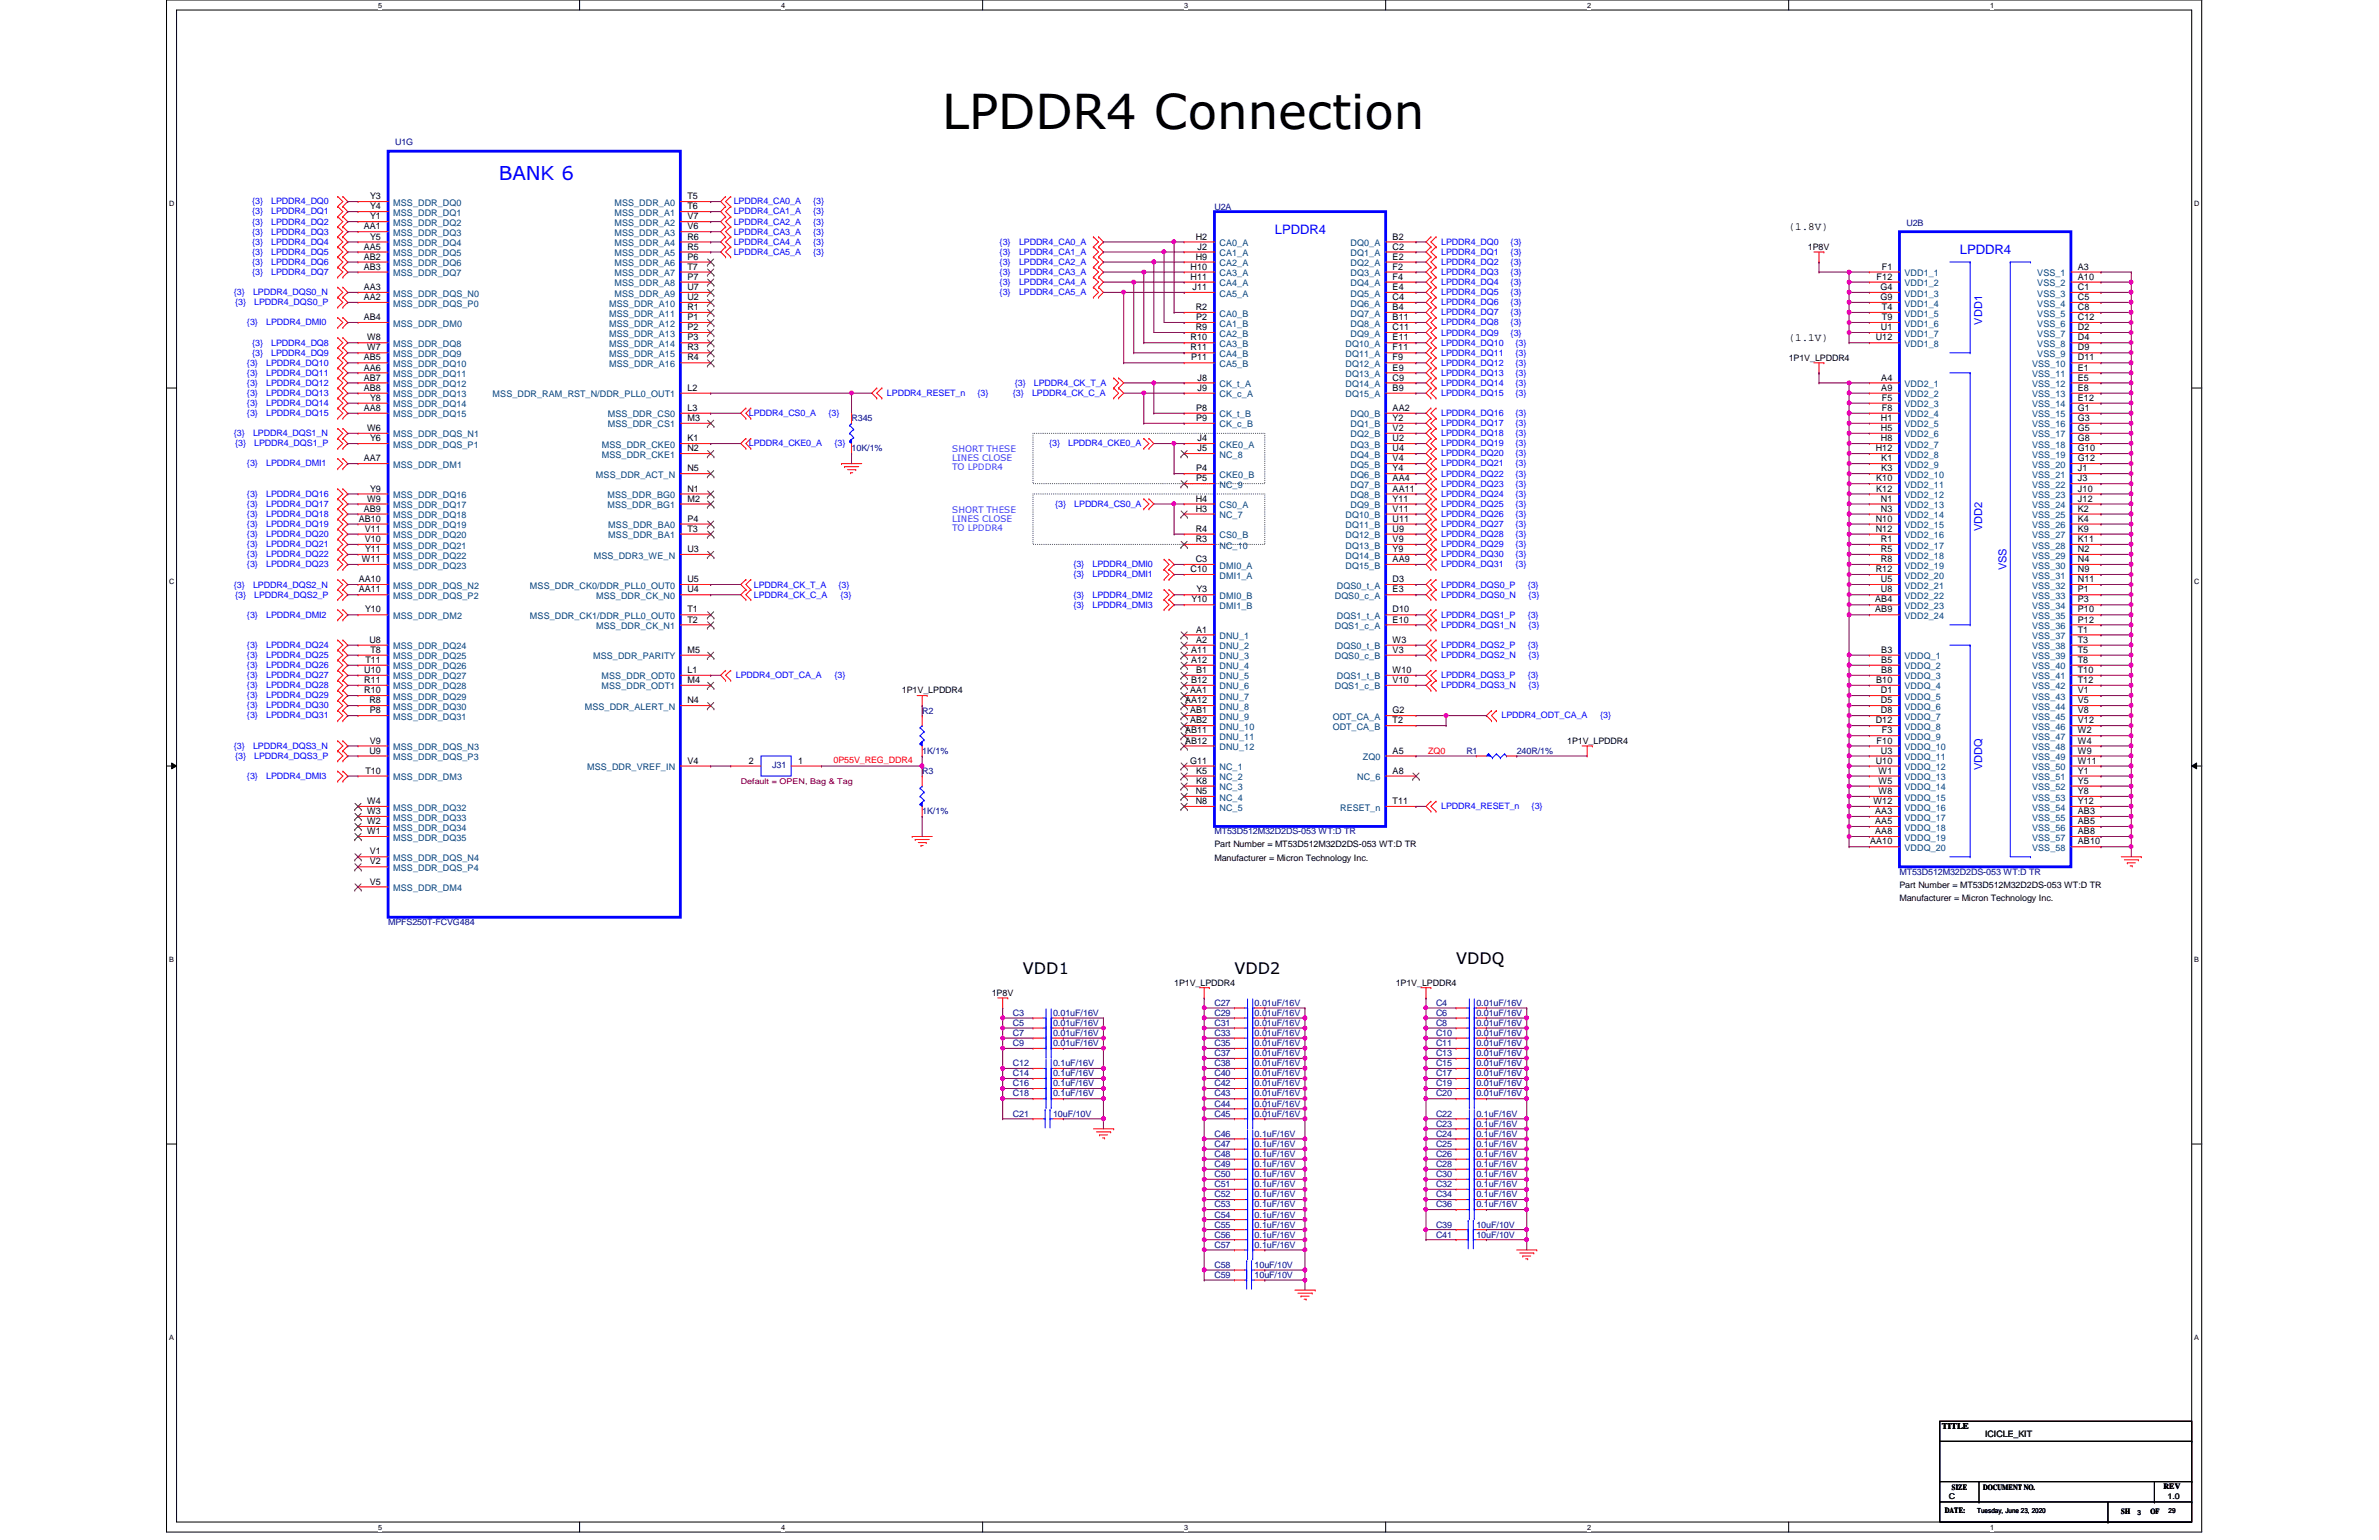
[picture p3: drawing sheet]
<svg xmlns="http://www.w3.org/2000/svg" width="432mm" height="279mm" viewBox="0 0 432 279" stroke-linecap="round" stroke-linejoin="round" font-family="sans-serif">
<defs><g id="words">
<text font-size="8.8" x="171" y="23.4">LPDDR4 Connection</text>
<text font-size="3.5" fill="#00f" x="90.6" y="32.7">BANK 6</text>
<g font-size="2.9">
<text x="185.7" y="176.7">VDD1</text>
<text x="224.1" y="176.7">VDD2</text>
<text x="264.3" y="174.9">VDDQ</text>
</g>
<g font-size="2.4" fill="#00f">
<text x="231.4" y="42.4">LPDDR4</text>
<text x="355.7" y="46.1">LPDDR4</text>
</g>
<g font-size="2">
<text x="324.7" y="41.8">(1.8V)</text>
<text x="324.7" y="61.9">(1.1V)</text>
</g>
<g font-size="2" fill="#00f">
<text x="359.8" y="58.9" transform="rotate(-90 359.8 58.9)">VDD1</text>
<text x="359.8" y="96.4" transform="rotate(-90 359.8 96.4)">VDD2</text>
<text x="364.2" y="103.5" transform="rotate(-90 364.2 103.5)">VSS</text>
<text x="359.8" y="139.7" transform="rotate(-90 359.8 139.7)">VDDQ</text>
</g>
<g font-size="1.7">
<text x="66" y="41.6">AA1</text>
<text x="67.2" y="39.8">Y1</text>
<text x="67.2" y="38">Y4</text>
<text x="67.2" y="36.2">Y3</text>
<text x="124.8" y="41.6">V6</text>
<text x="124.8" y="39.8">V7</text>
<text x="124.8" y="38">T6</text>
<text x="124.8" y="36.2">T5</text>
<text x="66" y="47.1">AB2</text>
<text x="66" y="45.3">AA5</text>
<text x="67.2" y="43.5">Y5</text>
<text x="124.8" y="47.1">P6</text>
<text x="124.8" y="45.3">R5</text>
<text x="124.8" y="43.5">R6</text>
<text x="217" y="43.5">H2</text>
<text x="217" y="47.1">H9</text>
<text x="217.4" y="45.3">J2</text>
<text x="252.8" y="43.5">B2</text>
<text x="252.8" y="45.3">C2</text>
<text x="252.8" y="47.1">E2</text>
<text x="66" y="48.9">AB3</text>
<text x="66" y="52.6">AA3</text>
<text x="124.8" y="52.6">U7</text>
<text x="124.8" y="50.8">P7</text>
<text x="124.8" y="48.9">T7</text>
<text x="216.1" y="48.9">H10</text>
<text x="216.1" y="50.8">H11</text>
<text x="216.5" y="52.6">J11</text>
<text x="252.8" y="48.9">F2</text>
<text x="252.8" y="50.8">F4</text>
<text x="252.8" y="52.6">E4</text>
<text x="340.6" y="50.8">F12</text>
<text x="341.3" y="52.6">G4</text>
<text x="341.5" y="48.9">F1</text>
<text x="377.1" y="48.9">A3</text>
<text x="377.1" y="50.8">A10</text>
<text x="377.1" y="52.6">C1</text>
<text x="66" y="58.1">AB4</text>
<text x="66" y="54.4">AA2</text>
<text x="124.8" y="59.9">P2</text>
<text x="124.8" y="58.1">P1</text>
<text x="124.8" y="56.3">R1</text>
<text x="124.8" y="54.4">U2</text>
<text x="217" y="56.3">R2</text>
<text x="217" y="59.9">R9</text>
<text x="217.1" y="58.1">P2</text>
<text x="252.8" y="54.4">C4</text>
<text x="252.8" y="56.3">B4</text>
<text x="252.8" y="58.1">B11</text>
<text x="252.8" y="59.9">C11</text>
<text x="341.3" y="54.4">G9</text>
<text x="341.4" y="59.9">U1</text>
<text x="341.6" y="56.3">T4</text>
<text x="341.6" y="58.1">T9</text>
<text x="377.1" y="54.4">C5</text>
<text x="377.1" y="56.3">C8</text>
<text x="377.1" y="58.1">C12</text>
<text x="377.1" y="59.9">D2</text>
<text x="66" y="65.4">AB5</text>
<text x="66.6" y="63.6">W7</text>
<text x="66.6" y="61.8">W8</text>
<text x="124.8" y="65.4">R4</text>
<text x="124.8" y="63.6">R3</text>
<text x="124.8" y="61.8">P3</text>
<text x="216.1" y="61.8">R10</text>
<text x="216.1" y="63.6">R11</text>
<text x="216.2" y="65.4">P11</text>
<text x="252.8" y="61.8">E11</text>
<text x="252.8" y="63.6">F11</text>
<text x="252.8" y="65.4">F9</text>
<text x="340.4" y="61.8">U12</text>
<text x="377.1" y="61.8">D4</text>
<text x="377.1" y="63.6">D9</text>
<text x="377.1" y="65.4">D11</text>
<text x="66" y="70.9">AB8</text>
<text x="66" y="69">AB7</text>
<text x="66" y="67.2">AA6</text>
<text x="124.8" y="70.9">L2</text>
<text x="217.4" y="69">J8</text>
<text x="217.4" y="70.9">J9</text>
<text x="252.8" y="67.2">E9</text>
<text x="252.8" y="69">C9</text>
<text x="252.8" y="70.9">B9</text>
<text x="341.5" y="69">A4</text>
<text x="341.5" y="70.9">A9</text>
<text x="377.1" y="67.2">E1</text>
<text x="377.1" y="69">E5</text>
<text x="377.1" y="70.9">E8</text>
<text x="66" y="74.5">AA8</text>
<text x="67.2" y="72.7">Y8</text>
<text x="124.8" y="76.4">M3</text>
<text x="124.8" y="74.5">L3</text>
<text x="217.1" y="74.5">P8</text>
<text x="217.1" y="76.4">P9</text>
<text x="252.8" y="74.5">AA2</text>
<text x="252.8" y="76.4">Y2</text>
<text x="341.4" y="76.4">H1</text>
<text x="341.5" y="72.7">F5</text>
<text x="341.5" y="74.5">F8</text>
<text x="377.1" y="72.7">E12</text>
<text x="377.1" y="74.5">G1</text>
<text x="377.1" y="76.4">G3</text>
<text x="66" y="83.7">AA7</text>
<text x="66.6" y="78.2">W6</text>
<text x="67.2" y="80.1">Y6</text>
<text x="124.8" y="80.1">K1</text>
<text x="124.8" y="81.9">N2</text>
<text x="217.4" y="80.1">J4</text>
<text x="217.4" y="81.9">J5</text>
<text x="252.8" y="78.2">V2</text>
<text x="252.8" y="80.1">U2</text>
<text x="252.8" y="81.9">U4</text>
<text x="252.8" y="83.7">V4</text>
<text x="340.4" y="81.9">H12</text>
<text x="341.4" y="78.2">H5</text>
<text x="341.4" y="80.1">H8</text>
<text x="341.5" y="83.7">K1</text>
<text x="377.1" y="78.2">G5</text>
<text x="377.1" y="80.1">G8</text>
<text x="377.1" y="81.9">G10</text>
<text x="377.1" y="83.7">G12</text>
<text x="67.2" y="89.2">Y9</text>
<text x="124.8" y="89.2">N1</text>
<text x="124.8" y="85.5">N5</text>
<text x="217.1" y="85.5">P4</text>
<text x="217.1" y="87.3">P5</text>
<text x="252.8" y="85.5">Y4</text>
<text x="252.8" y="87.3">AA4</text>
<text x="252.8" y="89.2">AA11</text>
<text x="340.5" y="87.3">K10</text>
<text x="340.5" y="89.2">K12</text>
<text x="341.5" y="85.5">K3</text>
<text x="377.1" y="85.5">J1</text>
<text x="377.1" y="87.3">J3</text>
<text x="377.1" y="89.2">J10</text>
<text x="65.1" y="94.7">AB10</text>
<text x="66" y="92.8">AB9</text>
<text x="66.6" y="91">W9</text>
<text x="124.8" y="91">M2</text>
<text x="124.8" y="94.7">P4</text>
<text x="217" y="91">H4</text>
<text x="217" y="92.8">H3</text>
<text x="252.8" y="91">Y11</text>
<text x="252.8" y="92.8">V11</text>
<text x="252.8" y="94.7">U11</text>
<text x="340.4" y="94.7">N10</text>
<text x="341.4" y="91">N1</text>
<text x="341.4" y="92.8">N3</text>
<text x="377.1" y="91">J12</text>
<text x="377.1" y="92.8">K2</text>
<text x="377.1" y="94.7">K4</text>
<text x="65.7" y="102">W11</text>
<text x="66.2" y="98.3">V10</text>
<text x="66.2" y="96.5">V11</text>
<text x="66.3" y="100.2">Y11</text>
<text x="124.8" y="100.2">U3</text>
<text x="124.8" y="96.5">T3</text>
<text x="217" y="96.5">R4</text>
<text x="217" y="98.3">R3</text>
<text x="217" y="102">C3</text>
<text x="252.8" y="96.5">U9</text>
<text x="252.8" y="98.3">V9</text>
<text x="252.8" y="100.2">Y9</text>
<text x="252.8" y="102">AA9</text>
<text x="340.4" y="96.5">N12</text>
<text x="341.4" y="98.3">R1</text>
<text x="341.4" y="100.2">R5</text>
<text x="341.4" y="102">R8</text>
<text x="377.1" y="96.5">K9</text>
<text x="377.1" y="98.3">K11</text>
<text x="377.1" y="100.2">N2</text>
<text x="377.1" y="102">N4</text>
<text x="65.1" y="105.6">AA10</text>
<text x="65.1" y="107.5">AA11</text>
<text x="124.8" y="107.5">U4</text>
<text x="124.8" y="105.6">U5</text>
<text x="216.1" y="103.8">C10</text>
<text x="217.2" y="107.5">Y3</text>
<text x="252.8" y="105.6">D3</text>
<text x="252.8" y="107.5">E3</text>
<text x="340.4" y="103.8">R12</text>
<text x="341.4" y="105.6">U5</text>
<text x="341.4" y="107.5">U8</text>
<text x="377.1" y="103.8">N9</text>
<text x="377.1" y="105.6">N11</text>
<text x="377.1" y="107.5">P1</text>
<text x="66.3" y="111.1">Y10</text>
<text x="124.8" y="112.9">T2</text>
<text x="124.8" y="111.1">T1</text>
<text x="216.2" y="109.3">Y10</text>
<text x="252.8" y="111.1">D10</text>
<text x="252.8" y="112.9">E10</text>
<text x="340.4" y="109.3">AB4</text>
<text x="340.4" y="111.1">AB9</text>
<text x="377.1" y="109.3">P3</text>
<text x="377.1" y="111.1">P10</text>
<text x="377.1" y="112.9">P12</text>
<text x="67.1" y="116.6">U8</text>
<text x="67.3" y="118.4">T8</text>
<text x="124.8" y="118.4">M5</text>
<text x="216.2" y="118.4">A11</text>
<text x="217.1" y="114.8">A1</text>
<text x="217.1" y="116.6">A2</text>
<text x="252.8" y="116.6">W3</text>
<text x="252.8" y="118.4">V3</text>
<text x="341.5" y="118.4">B3</text>
<text x="377.1" y="114.8">T1</text>
<text x="377.1" y="116.6">T3</text>
<text x="377.1" y="118.4">T5</text>
<text x="66.1" y="125.8">R10</text>
<text x="66.1" y="123.9">R11</text>
<text x="66.1" y="122.1">U10</text>
<text x="66.3" y="120.3">T11</text>
<text x="124.8" y="123.9">M4</text>
<text x="124.8" y="122.1">L1</text>
<text x="216" y="125.8">AA1</text>
<text x="216.2" y="120.3">A12</text>
<text x="216.2" y="123.9">B12</text>
<text x="217.1" y="122.1">B1</text>
<text x="252.8" y="122.1">W10</text>
<text x="252.8" y="123.9">V10</text>
<text x="340.5" y="123.9">B10</text>
<text x="341.4" y="125.8">D1</text>
<text x="341.5" y="120.3">B5</text>
<text x="341.5" y="122.1">B8</text>
<text x="377.1" y="120.3">T8</text>
<text x="377.1" y="122.1">T10</text>
<text x="377.1" y="123.9">T12</text>
<text x="377.1" y="125.8">V1</text>
<text x="67.1" y="127.6">R8</text>
<text x="67.1" y="129.4">P8</text>
<text x="124.8" y="127.6">N4</text>
<text x="215.1" y="127.6">AA12</text>
<text x="216" y="129.4">AB1</text>
<text x="216" y="131.2">AB2</text>
<text x="252.8" y="129.4">G2</text>
<text x="252.8" y="131.2">T2</text>
<text x="340.4" y="131.2">D12</text>
<text x="341.4" y="127.6">D5</text>
<text x="341.4" y="129.4">D8</text>
<text x="377.1" y="127.6">V5</text>
<text x="377.1" y="129.4">V8</text>
<text x="377.1" y="131.2">V12</text>
<text x="67.1" y="136.7">U9</text>
<text x="67.1" y="134.9">V9</text>
<text x="215.1" y="133.1">AB11</text>
<text x="215.1" y="134.9">AB12</text>
<text x="252.8" y="136.7">A5</text>
<text x="340.6" y="134.9">F10</text>
<text x="341.4" y="136.7">U3</text>
<text x="341.5" y="133.1">F3</text>
<text x="377.1" y="133.1">W2</text>
<text x="377.1" y="134.9">W4</text>
<text x="377.1" y="136.7">W9</text>
<text x="66.3" y="140.4">T10</text>
<text x="124.8" y="138.6">V4</text>
<text x="135.9" y="138.6">2</text>
<text x="144.9" y="138.6">1</text>
<text x="216" y="138.6">G11</text>
<text x="217.1" y="140.4">K5</text>
<text x="217.1" y="142.2">K8</text>
<text x="252.8" y="140.4">A8</text>
<text x="340.4" y="138.6">U10</text>
<text x="341" y="140.4">W1</text>
<text x="341" y="142.2">W5</text>
<text x="377.1" y="138.6">W11</text>
<text x="377.1" y="140.4">Y1</text>
<text x="377.1" y="142.2">Y5</text>
<text x="66.6" y="149.5">W2</text>
<text x="66.6" y="147.7">W3</text>
<text x="66.6" y="145.9">W4</text>
<text x="217" y="144.1">N5</text>
<text x="217" y="145.9">N8</text>
<text x="252.8" y="145.9">T11</text>
<text x="340" y="145.9">W12</text>
<text x="340.4" y="147.7">AA3</text>
<text x="340.4" y="149.5">AA5</text>
<text x="341" y="144.1">W8</text>
<text x="377.1" y="144.1">Y8</text>
<text x="377.1" y="145.9">Y12</text>
<text x="377.1" y="147.7">AB3</text>
<text x="377.1" y="149.5">AB5</text>
<text x="66.6" y="151.3">W1</text>
<text x="67.1" y="155">V1</text>
<text x="339.4" y="153.2">AA10</text>
<text x="340.4" y="151.3">AA8</text>
<text x="377.1" y="151.3">AB8</text>
<text x="377.1" y="153.2">AB10</text>
<text x="67.1" y="160.5">V5</text>
<text x="67.1" y="156.8">V2</text>
</g>
<g font-size="1.7" fill="#004080">
<text x="71.4" y="41">MSS_DDR_DQ2</text>
<text x="71.4" y="39.2">MSS_DDR_DQ1</text>
<text x="71.4" y="37.3">MSS_DDR_DQ0</text>
<text x="111.5" y="41">MSS_DDR_A2</text>
<text x="111.5" y="39.2">MSS_DDR_A1</text>
<text x="111.5" y="37.3">MSS_DDR_A0</text>
<text x="71.4" y="46.5">MSS_DDR_DQ5</text>
<text x="71.4" y="44.7">MSS_DDR_DQ4</text>
<text x="71.4" y="42.8">MSS_DDR_DQ3</text>
<text x="111.5" y="46.5">MSS_DDR_A5</text>
<text x="111.5" y="44.7">MSS_DDR_A4</text>
<text x="111.5" y="42.8">MSS_DDR_A3</text>
<text x="221.4" y="44.7">CA0_A</text>
<text x="221.4" y="46.5">CA1_A</text>
<text x="245.2" y="44.7">DQ0_A</text>
<text x="245.2" y="46.5">DQ1_A</text>
<text x="71.4" y="50.1">MSS_DDR_DQ7</text>
<text x="71.4" y="48.3">MSS_DDR_DQ6</text>
<text x="71.4" y="53.8">MSS_DDR_DQS_N0</text>
<text x="111.5" y="53.8">MSS_DDR_A9</text>
<text x="111.5" y="51.9">MSS_DDR_A8</text>
<text x="111.5" y="50.1">MSS_DDR_A7</text>
<text x="111.5" y="48.3">MSS_DDR_A6</text>
<text x="221.4" y="48.3">CA2_A</text>
<text x="221.4" y="50.1">CA3_A</text>
<text x="221.4" y="51.9">CA4_A</text>
<text x="221.4" y="53.8">CA5_A</text>
<text x="245.2" y="48.3">DQ2_A</text>
<text x="245.2" y="50.1">DQ3_A</text>
<text x="245.2" y="51.9">DQ4_A</text>
<text x="245.2" y="53.8">DQ5_A</text>
<text x="345.7" y="50.1">VDD1_1</text>
<text x="345.7" y="51.9">VDD1_2</text>
<text x="345.7" y="53.8">VDD1_3</text>
<text x="369.8" y="50.1">VSS_1</text>
<text x="369.8" y="51.9">VSS_2</text>
<text x="369.8" y="53.8">VSS_3</text>
<text x="71.4" y="59.3">MSS_DDR_DM0</text>
<text x="71.4" y="55.6">MSS_DDR_DQS_P0</text>
<text x="110.6" y="59.3">MSS_DDR_A12</text>
<text x="110.6" y="57.4">MSS_DDR_A11</text>
<text x="110.6" y="55.6">MSS_DDR_A10</text>
<text x="221.4" y="57.4">CA0_B</text>
<text x="221.4" y="59.3">CA1_B</text>
<text x="245.2" y="55.6">DQ6_A</text>
<text x="245.2" y="57.4">DQ7_A</text>
<text x="245.2" y="59.3">DQ8_A</text>
<text x="345.7" y="55.6">VDD1_4</text>
<text x="345.7" y="57.4">VDD1_5</text>
<text x="345.7" y="59.3">VDD1_6</text>
<text x="369.8" y="55.6">VSS_4</text>
<text x="369.8" y="57.4">VSS_5</text>
<text x="369.8" y="59.3">VSS_6</text>
<text x="71.4" y="64.8">MSS_DDR_DQ9</text>
<text x="71.4" y="62.9">MSS_DDR_DQ8</text>
<text x="110.6" y="64.8">MSS_DDR_A15</text>
<text x="110.6" y="62.9">MSS_DDR_A14</text>
<text x="110.6" y="61.1">MSS_DDR_A13</text>
<text x="221.4" y="61.1">CA2_B</text>
<text x="221.4" y="62.9">CA3_B</text>
<text x="221.4" y="64.8">CA4_B</text>
<text x="244.2" y="62.9">DQ10_A</text>
<text x="244.2" y="64.8">DQ11_A</text>
<text x="245.2" y="61.1">DQ9_A</text>
<text x="345.7" y="61.1">VDD1_7</text>
<text x="345.7" y="62.9">VDD1_8</text>
<text x="369.8" y="61.1">VSS_7</text>
<text x="369.8" y="62.9">VSS_8</text>
<text x="369.8" y="64.8">VSS_9</text>
<text x="71.4" y="70.2">MSS_DDR_DQ12</text>
<text x="71.4" y="68.4">MSS_DDR_DQ11</text>
<text x="71.4" y="66.6">MSS_DDR_DQ10</text>
<text x="110.6" y="66.6">MSS_DDR_A16</text>
<text x="221.4" y="66.6">CA5_B</text>
<text x="221.4" y="70.2">CK_t_A</text>
<text x="244.2" y="66.6">DQ12_A</text>
<text x="244.2" y="68.4">DQ13_A</text>
<text x="244.2" y="70.2">DQ14_A</text>
<text x="345.7" y="70.2">VDD2_1</text>
<text x="368.9" y="66.6">VSS_10</text>
<text x="368.9" y="68.4">VSS_11</text>
<text x="368.9" y="70.2">VSS_12</text>
<text x="71.4" y="75.7">MSS_DDR_DQ15</text>
<text x="71.4" y="73.9">MSS_DDR_DQ14</text>
<text x="71.4" y="72.1">MSS_DDR_DQ13</text>
<text x="89.4" y="72.1">MSS_DDR_RAM_RST_N/DDR_PLL0_OUT1</text>
<text x="110.3" y="77.6">MSS_DDR_CS1</text>
<text x="110.3" y="75.7">MSS_DDR_CS0</text>
<text x="221.4" y="72.1">CK_c_A</text>
<text x="221.4" y="75.7">CK_t_B</text>
<text x="221.4" y="77.6">CK_c_B</text>
<text x="244.2" y="72.1">DQ15_A</text>
<text x="245.2" y="75.7">DQ0_B</text>
<text x="245.2" y="77.6">DQ1_B</text>
<text x="345.7" y="72.1">VDD2_2</text>
<text x="345.7" y="73.9">VDD2_3</text>
<text x="345.7" y="75.7">VDD2_4</text>
<text x="345.7" y="77.6">VDD2_5</text>
<text x="368.9" y="72.1">VSS_13</text>
<text x="368.9" y="73.9">VSS_14</text>
<text x="368.9" y="75.7">VSS_15</text>
<text x="368.9" y="77.6">VSS_16</text>
<text x="71.4" y="79.4">MSS_DDR_DQS_N1</text>
<text x="71.4" y="81.2">MSS_DDR_DQS_P1</text>
<text x="109.2" y="81.2">MSS_DDR_CKE0</text>
<text x="109.2" y="83.1">MSS_DDR_CKE1</text>
<text x="221.4" y="81.2">CKE0_A</text>
<text x="221.4" y="83.1">NC_8</text>
<text x="245.2" y="79.4">DQ2_B</text>
<text x="245.2" y="81.2">DQ3_B</text>
<text x="245.2" y="83.1">DQ4_B</text>
<text x="345.7" y="79.4">VDD2_6</text>
<text x="345.7" y="81.2">VDD2_7</text>
<text x="345.7" y="83.1">VDD2_8</text>
<text x="368.9" y="79.4">VSS_17</text>
<text x="368.9" y="81.2">VSS_18</text>
<text x="368.9" y="83.1">VSS_19</text>
<text x="71.4" y="84.9">MSS_DDR_DM1</text>
<text x="108.2" y="86.7">MSS_DDR_ACT_N</text>
<text x="221.4" y="86.7">CKE0_B</text>
<text x="221.4" y="88.5">NC_9</text>
<text x="245.2" y="84.9">DQ5_B</text>
<text x="245.2" y="86.7">DQ6_B</text>
<text x="245.2" y="88.5">DQ7_B</text>
<text x="345.7" y="84.9">VDD2_9</text>
<text x="345.7" y="86.7">VDD2_10</text>
<text x="345.7" y="88.5">VDD2_11</text>
<text x="368.9" y="84.9">VSS_20</text>
<text x="368.9" y="86.7">VSS_21</text>
<text x="368.9" y="88.5">VSS_22</text>
<text x="71.4" y="95.8">MSS_DDR_DQ19</text>
<text x="71.4" y="94">MSS_DDR_DQ18</text>
<text x="71.4" y="92.2">MSS_DDR_DQ17</text>
<text x="71.4" y="90.4">MSS_DDR_DQ16</text>
<text x="110.2" y="92.2">MSS_DDR_BG1</text>
<text x="110.2" y="90.4">MSS_DDR_BG0</text>
<text x="110.4" y="95.8">MSS_DDR_BA0</text>
<text x="221.4" y="92.2">CS0_A</text>
<text x="221.4" y="94">NC_7</text>
<text x="244.2" y="94">DQ10_B</text>
<text x="244.2" y="95.8">DQ11_B</text>
<text x="245.2" y="90.4">DQ8_B</text>
<text x="245.2" y="92.2">DQ9_B</text>
<text x="345.7" y="90.4">VDD2_12</text>
<text x="345.7" y="92.2">VDD2_13</text>
<text x="345.7" y="94">VDD2_14</text>
<text x="345.7" y="95.8">VDD2_15</text>
<text x="368.9" y="90.4">VSS_23</text>
<text x="368.9" y="92.2">VSS_24</text>
<text x="368.9" y="94">VSS_25</text>
<text x="368.9" y="95.8">VSS_26</text>
<text x="71.4" y="101.3">MSS_DDR_DQ22</text>
<text x="71.4" y="99.5">MSS_DDR_DQ21</text>
<text x="71.4" y="97.7">MSS_DDR_DQ20</text>
<text x="107.8" y="101.3">MSS_DDR3_WE_N</text>
<text x="110.4" y="97.7">MSS_DDR_BA1</text>
<text x="221.4" y="97.7">CS0_B</text>
<text x="221.4" y="99.5">NC_10</text>
<text x="244.2" y="97.7">DQ12_B</text>
<text x="244.2" y="99.5">DQ13_B</text>
<text x="244.2" y="101.3">DQ14_B</text>
<text x="345.7" y="97.7">VDD2_16</text>
<text x="345.7" y="99.5">VDD2_17</text>
<text x="345.7" y="101.3">VDD2_18</text>
<text x="368.9" y="97.7">VSS_27</text>
<text x="368.9" y="99.5">VSS_28</text>
<text x="368.9" y="101.3">VSS_29</text>
<text x="71.4" y="103.2">MSS_DDR_DQ23</text>
<text x="71.4" y="106.8">MSS_DDR_DQS_N2</text>
<text x="96.2" y="106.8">MSS_DDR_CK0/DDR_PLL0_OUT0</text>
<text x="221.4" y="103.2">DMI0_A</text>
<text x="221.4" y="105">DMI1_A</text>
<text x="242.7" y="106.8">DQS0_t_A</text>
<text x="244.2" y="103.2">DQ15_B</text>
<text x="345.7" y="103.2">VDD2_19</text>
<text x="345.7" y="105">VDD2_20</text>
<text x="345.7" y="106.8">VDD2_21</text>
<text x="368.9" y="103.2">VSS_30</text>
<text x="368.9" y="105">VSS_31</text>
<text x="368.9" y="106.8">VSS_32</text>
<text x="71.4" y="108.7">MSS_DDR_DQS_P2</text>
<text x="71.4" y="112.3">MSS_DDR_DM2</text>
<text x="96.2" y="112.3">MSS_DDR_CK1/DDR_PLL0_OUT0</text>
<text x="108.2" y="108.7">MSS_DDR_CK_N0</text>
<text x="221.4" y="108.7">DMI0_B</text>
<text x="221.4" y="110.5">DMI1_B</text>
<text x="242.3" y="108.7">DQS0_c_A</text>
<text x="242.7" y="112.3">DQS1_t_A</text>
<text x="345.7" y="108.7">VDD2_22</text>
<text x="345.7" y="110.5">VDD2_23</text>
<text x="345.7" y="112.3">VDD2_24</text>
<text x="368.9" y="108.7">VSS_33</text>
<text x="368.9" y="110.5">VSS_34</text>
<text x="368.9" y="112.3">VSS_35</text>
<text x="71.4" y="119.6">MSS_DDR_DQ25</text>
<text x="71.4" y="117.8">MSS_DDR_DQ24</text>
<text x="107.7" y="119.6">MSS_DDR_PARITY</text>
<text x="108.2" y="114.1">MSS_DDR_CK_N1</text>
<text x="221.4" y="116">DNU_1</text>
<text x="221.4" y="117.8">DNU_2</text>
<text x="221.4" y="119.6">DNU_3</text>
<text x="242.3" y="114.1">DQS1_c_A</text>
<text x="242.3" y="119.6">DQS0_c_B</text>
<text x="242.7" y="117.8">DQS0_t_B</text>
<text x="345.7" y="119.6">VDDQ_1</text>
<text x="368.9" y="114.1">VSS_36</text>
<text x="368.9" y="116">VSS_37</text>
<text x="368.9" y="117.8">VSS_38</text>
<text x="368.9" y="119.6">VSS_39</text>
<text x="71.4" y="125.1">MSS_DDR_DQ28</text>
<text x="71.4" y="123.3">MSS_DDR_DQ27</text>
<text x="71.4" y="121.5">MSS_DDR_DQ26</text>
<text x="109.2" y="125.1">MSS_DDR_ODT1</text>
<text x="109.2" y="123.3">MSS_DDR_ODT0</text>
<text x="221.4" y="121.5">DNU_4</text>
<text x="221.4" y="123.3">DNU_5</text>
<text x="221.4" y="125.1">DNU_6</text>
<text x="242.3" y="125.1">DQS1_c_B</text>
<text x="242.7" y="123.3">DQS1_t_B</text>
<text x="345.7" y="121.5">VDDQ_2</text>
<text x="345.7" y="123.3">VDDQ_3</text>
<text x="345.7" y="125.1">VDDQ_4</text>
<text x="368.9" y="121.5">VSS_40</text>
<text x="368.9" y="123.3">VSS_41</text>
<text x="368.9" y="125.1">VSS_42</text>
<text x="71.4" y="130.6">MSS_DDR_DQ31</text>
<text x="71.4" y="128.8">MSS_DDR_DQ30</text>
<text x="71.4" y="127">MSS_DDR_DQ29</text>
<text x="106.1" y="128.8">MSS_DDR_ALERT_N</text>
<text x="221.4" y="127">DNU_7</text>
<text x="221.4" y="128.8">DNU_8</text>
<text x="221.4" y="130.6">DNU_9</text>
<text x="241.9" y="130.6">ODT_CA_A</text>
<text x="345.7" y="127">VDDQ_5</text>
<text x="345.7" y="128.8">VDDQ_6</text>
<text x="345.7" y="130.6">VDDQ_7</text>
<text x="368.9" y="127">VSS_43</text>
<text x="368.9" y="128.8">VSS_44</text>
<text x="368.9" y="130.6">VSS_45</text>
<text x="71.4" y="136.1">MSS_DDR_DQS_N3</text>
<text x="71.4" y="137.9">MSS_DDR_DQS_P3</text>
<text x="221.4" y="132.4">DNU_10</text>
<text x="221.4" y="134.2">DNU_11</text>
<text x="221.4" y="136.1">DNU_12</text>
<text x="241.9" y="132.4">ODT_CA_B</text>
<text x="247.4" y="137.9">ZQ0</text>
<text x="345.7" y="132.4">VDDQ_8</text>
<text x="345.7" y="134.2">VDDQ_9</text>
<text x="345.7" y="136.1">VDDQ_10</text>
<text x="345.7" y="137.9">VDDQ_11</text>
<text x="368.9" y="132.4">VSS_46</text>
<text x="368.9" y="134.2">VSS_47</text>
<text x="368.9" y="136.1">VSS_48</text>
<text x="368.9" y="137.9">VSS_49</text>
<text x="71.4" y="141.6">MSS_DDR_DM3</text>
<text x="106.6" y="139.7">MSS_DDR_VREF_IN</text>
<text x="221.4" y="139.7">NC_1</text>
<text x="221.4" y="141.6">NC_2</text>
<text x="221.4" y="143.4">NC_3</text>
<text x="246.3" y="141.6">NC_6</text>
<text x="345.7" y="139.7">VDDQ_12</text>
<text x="345.7" y="141.6">VDDQ_13</text>
<text x="345.7" y="143.4">VDDQ_14</text>
<text x="368.9" y="139.7">VSS_50</text>
<text x="368.9" y="141.6">VSS_51</text>
<text x="368.9" y="143.4">VSS_52</text>
<text x="71.4" y="148.9">MSS_DDR_DQ33</text>
<text x="71.4" y="147.1">MSS_DDR_DQ32</text>
<text x="221.4" y="145.2">NC_4</text>
<text x="221.4" y="147.1">NC_5</text>
<text x="243.2" y="147.1">RESET_n</text>
<text x="345.7" y="145.2">VDDQ_15</text>
<text x="345.7" y="147.1">VDDQ_16</text>
<text x="345.7" y="148.9">VDDQ_17</text>
<text x="368.9" y="145.2">VSS_53</text>
<text x="368.9" y="147.1">VSS_54</text>
<text x="368.9" y="148.9">VSS_55</text>
<text x="71.4" y="152.5">MSS_DDR_DQ35</text>
<text x="71.4" y="150.7">MSS_DDR_DQ34</text>
<text x="345.7" y="150.7">VDDQ_18</text>
<text x="345.7" y="152.5">VDDQ_19</text>
<text x="345.7" y="154.4">VDDQ_20</text>
<text x="368.9" y="150.7">VSS_56</text>
<text x="368.9" y="152.5">VSS_57</text>
<text x="368.9" y="154.4">VSS_58</text>
<text x="71.4" y="161.7">MSS_DDR_DM4</text>
<text x="71.4" y="156.2">MSS_DDR_DQS_N4</text>
<text x="71.4" y="158">MSS_DDR_DQS_P4</text>
</g>
<g font-size="1.6" fill="#000080">
<text x="71.7" y="26.3">U1G</text>
<text x="220.4" y="38">U2A</text>
<text x="346" y="40.9">U2B</text>
<text x="154.6" y="76.4">R345</text>
<text x="154.6" y="81.9">10K/1%</text>
<text x="167.4" y="129.5">R2</text>
<text x="167.4" y="136.8">1K/1%</text>
<text x="266.1" y="136.8">R1</text>
<text x="275.3" y="136.8">240R/1%</text>
<text x="140.1" y="139.3">J31</text>
<text x="167.4" y="140.4">R3</text>
<text x="167.4" y="147.7">1K/1%</text>
<text x="220.4" y="151.4">MT53D512M32D2DS-053 WT:D TR</text>
<text x="344.8" y="158.7">MT53D512M32D2DS-053 WT:D TR</text>
<text x="70.4" y="167.9">MPFS250T-FCVG484</text>
<text x="183.9" y="184.3">C3</text>
<text x="191.1" y="184.3">0.01uF/16V</text>
<text x="220.4" y="184.3">C29</text>
<text x="220.4" y="182.5">C27</text>
<text x="227.7" y="184.3">0.01uF/16V</text>
<text x="227.7" y="182.5">0.01uF/16V</text>
<text x="260.6" y="184.3">C6</text>
<text x="260.6" y="182.5">C4</text>
<text x="268" y="184.3">0.01uF/16V</text>
<text x="268" y="182.5">0.01uF/16V</text>
<text x="183.9" y="186.1">C5</text>
<text x="183.9" y="188">C7</text>
<text x="183.9" y="189.8">C9</text>
<text x="191.1" y="186.1">0.01uF/16V</text>
<text x="191.1" y="188">0.01uF/16V</text>
<text x="191.1" y="189.8">0.01uF/16V</text>
<text x="220.4" y="188">C33</text>
<text x="220.4" y="186.1">C31</text>
<text x="220.4" y="191.6">C37</text>
<text x="220.4" y="189.8">C35</text>
<text x="227.7" y="188">0.01uF/16V</text>
<text x="227.7" y="186.1">0.01uF/16V</text>
<text x="227.7" y="191.6">0.01uF/16V</text>
<text x="227.7" y="189.8">0.01uF/16V</text>
<text x="260.6" y="188">C10</text>
<text x="260.6" y="186.1">C8</text>
<text x="260.6" y="191.6">C13</text>
<text x="260.6" y="189.8">C11</text>
<text x="268" y="188">0.01uF/16V</text>
<text x="268" y="191.6">0.01uF/16V</text>
<text x="268" y="189.8">0.01uF/16V</text>
<text x="268" y="186.1">0.01uF/16V</text>
<text x="183.9" y="193.5">C12</text>
<text x="183.9" y="195.3">C14</text>
<text x="183.9" y="197.1">C16</text>
<text x="191.1" y="193.5">0.1uF/16V</text>
<text x="191.1" y="195.3">0.1uF/16V</text>
<text x="191.1" y="197.1">0.1uF/16V</text>
<text x="220.4" y="195.3">C40</text>
<text x="220.4" y="197.1">C42</text>
<text x="220.4" y="193.5">C38</text>
<text x="227.7" y="195.3">0.01uF/16V</text>
<text x="227.7" y="197.1">0.01uF/16V</text>
<text x="227.7" y="193.5">0.01uF/16V</text>
<text x="260.6" y="195.3">C17</text>
<text x="260.6" y="197.1">C19</text>
<text x="260.6" y="193.5">C15</text>
<text x="268" y="195.3">0.01uF/16V</text>
<text x="268" y="197.1">0.01uF/16V</text>
<text x="268" y="193.5">0.01uF/16V</text>
<text x="183.9" y="202.6">C21</text>
<text x="183.9" y="198.9">C18</text>
<text x="191.1" y="202.6">10uF/10V</text>
<text x="191.1" y="198.9">0.1uF/16V</text>
<text x="220.4" y="198.9">C43</text>
<text x="220.4" y="200.8">C44</text>
<text x="220.4" y="202.6">C45</text>
<text x="227.7" y="198.9">0.01uF/16V</text>
<text x="227.7" y="200.8">0.01uF/16V</text>
<text x="227.7" y="202.6">0.01uF/16V</text>
<text x="260.6" y="198.9">C20</text>
<text x="260.6" y="202.6">C22</text>
<text x="268" y="198.9">0.01uF/16V</text>
<text x="268" y="202.6">0.1uF/16V</text>
<text x="220.4" y="206.2">C46</text>
<text x="220.4" y="208.1">C47</text>
<text x="220.4" y="209.9">C48</text>
<text x="227.7" y="206.2">0.1uF/16V</text>
<text x="227.7" y="208.1">0.1uF/16V</text>
<text x="227.7" y="209.9">0.1uF/16V</text>
<text x="260.6" y="206.2">C24</text>
<text x="260.6" y="209.9">C26</text>
<text x="260.6" y="208.1">C25</text>
<text x="260.6" y="204.4">C23</text>
<text x="268" y="206.2">0.1uF/16V</text>
<text x="268" y="209.9">0.1uF/16V</text>
<text x="268" y="208.1">0.1uF/16V</text>
<text x="268" y="204.4">0.1uF/16V</text>
<text x="220.4" y="211.8">C49</text>
<text x="220.4" y="213.6">C50</text>
<text x="220.4" y="215.4">C51</text>
<text x="227.7" y="211.8">0.1uF/16V</text>
<text x="227.7" y="213.6">0.1uF/16V</text>
<text x="227.7" y="215.4">0.1uF/16V</text>
<text x="260.6" y="213.6">C30</text>
<text x="260.6" y="211.8">C28</text>
<text x="260.6" y="215.4">C32</text>
<text x="268" y="213.6">0.1uF/16V</text>
<text x="268" y="211.8">0.1uF/16V</text>
<text x="268" y="215.4">0.1uF/16V</text>
<text x="220.4" y="220.9">C54</text>
<text x="220.4" y="217.2">C52</text>
<text x="220.4" y="219.1">C53</text>
<text x="227.7" y="220.9">0.1uF/16V</text>
<text x="227.7" y="217.2">0.1uF/16V</text>
<text x="227.7" y="219.1">0.1uF/16V</text>
<text x="260.6" y="217.2">C34</text>
<text x="260.6" y="219.1">C36</text>
<text x="268" y="217.2">0.1uF/16V</text>
<text x="268" y="219.1">0.1uF/16V</text>
<text x="220.4" y="222.7">C55</text>
<text x="220.4" y="224.5">C56</text>
<text x="220.4" y="226.4">C57</text>
<text x="227.7" y="222.7">0.1uF/16V</text>
<text x="227.7" y="224.5">0.1uF/16V</text>
<text x="227.7" y="226.4">0.1uF/16V</text>
<text x="260.6" y="224.5">C41</text>
<text x="260.6" y="222.7">C39</text>
<text x="268" y="224.5">10uF/10V</text>
<text x="268" y="222.7">10uF/10V</text>
<text x="220.4" y="230">C58</text>
<text x="220.4" y="231.9">C59</text>
<text x="227.7" y="230">10uF/10V</text>
<text x="227.7" y="231.9">10uF/10V</text>
</g>
<g font-size="1.6" fill="#00f">
<text x="45.8" y="37.1">{3}</text>
<text x="45.8" y="40.8">{3}</text>
<text x="45.8" y="38.9">{3}</text>
<text x="49.2" y="37.1">LPDDR4_DQ0</text>
<text x="49.2" y="40.8">LPDDR4_DQ2</text>
<text x="49.2" y="38.9">LPDDR4_DQ1</text>
<text x="133.2" y="37.1">LPDDR4_CA0_A</text>
<text x="133.2" y="38.9">LPDDR4_CA1_A</text>
<text x="133.2" y="40.8">LPDDR4_CA2_A</text>
<text x="147.6" y="37.1">{3}</text>
<text x="147.6" y="38.9">{3}</text>
<text x="147.6" y="40.8">{3}</text>
<text x="45.8" y="46.2">{3}</text>
<text x="45.8" y="44.4">{3}</text>
<text x="45.8" y="42.6">{3}</text>
<text x="49.2" y="46.2">LPDDR4_DQ5</text>
<text x="49.2" y="44.4">LPDDR4_DQ4</text>
<text x="49.2" y="42.6">LPDDR4_DQ3</text>
<text x="133.2" y="42.6">LPDDR4_CA3_A</text>
<text x="133.2" y="46.2">LPDDR4_CA5_A</text>
<text x="133.2" y="44.4">LPDDR4_CA4_A</text>
<text x="147.6" y="42.6">{3}</text>
<text x="147.6" y="46.2">{3}</text>
<text x="147.6" y="44.4">{3}</text>
<text x="181.4" y="44.4">{3}</text>
<text x="181.4" y="46.2">{3}</text>
<text x="185" y="44.4">LPDDR4_CA0_A</text>
<text x="185" y="46.2">LPDDR4_CA1_A</text>
<text x="261.6" y="44.4">LPDDR4_DQ0</text>
<text x="261.6" y="46.2">LPDDR4_DQ1</text>
<text x="274.2" y="44.4">{3}</text>
<text x="274.2" y="46.2">{3}</text>
<text x="42.5" y="53.6">{3}</text>
<text x="45.8" y="49.9">{3}</text>
<text x="45.8" y="48">{3}</text>
<text x="45.9" y="53.6">LPDDR4_DQS0_N</text>
<text x="49.2" y="49.9">LPDDR4_DQ7</text>
<text x="49.2" y="48">LPDDR4_DQ6</text>
<text x="181.4" y="49.9">{3}</text>
<text x="181.4" y="48">{3}</text>
<text x="181.4" y="53.6">{3}</text>
<text x="181.4" y="51.7">{3}</text>
<text x="185" y="49.9">LPDDR4_CA3_A</text>
<text x="185" y="48">LPDDR4_CA2_A</text>
<text x="185" y="53.6">LPDDR4_CA5_A</text>
<text x="185" y="51.7">LPDDR4_CA4_A</text>
<text x="261.6" y="48">LPDDR4_DQ2</text>
<text x="261.6" y="53.6">LPDDR4_DQ5</text>
<text x="261.6" y="51.7">LPDDR4_DQ4</text>
<text x="261.6" y="49.9">LPDDR4_DQ3</text>
<text x="274.2" y="48">{3}</text>
<text x="274.2" y="53.6">{3}</text>
<text x="274.2" y="51.7">{3}</text>
<text x="274.2" y="49.9">{3}</text>
<text x="42.7" y="55.4">{3}</text>
<text x="44.8" y="59.1">{3}</text>
<text x="46.1" y="55.4">LPDDR4_DQS0_P</text>
<text x="48.3" y="59.1">LPDDR4_DMI0</text>
<text x="261.6" y="57.2">LPDDR4_DQ7</text>
<text x="261.6" y="55.4">LPDDR4_DQ6</text>
<text x="261.6" y="59.1">LPDDR4_DQ8</text>
<text x="274.2" y="57.2">{3}</text>
<text x="274.2" y="55.4">{3}</text>
<text x="274.2" y="59.1">{3}</text>
<text x="45.8" y="64.5">{3}</text>
<text x="45.8" y="62.7">{3}</text>
<text x="49.2" y="64.5">LPDDR4_DQ9</text>
<text x="49.2" y="62.7">LPDDR4_DQ8</text>
<text x="261.6" y="64.5">LPDDR4_DQ11</text>
<text x="261.6" y="60.9">LPDDR4_DQ9</text>
<text x="261.6" y="62.7">LPDDR4_DQ10</text>
<text x="274.2" y="60.9">{3}</text>
<text x="275.1" y="64.5">{3}</text>
<text x="275.1" y="62.7">{3}</text>
<text x="44.8" y="68.2">{3}</text>
<text x="44.8" y="71.8">{3}</text>
<text x="44.8" y="70">{3}</text>
<text x="44.8" y="66.3">{3}</text>
<text x="48.3" y="68.2">LPDDR4_DQ11</text>
<text x="48.3" y="71.8">LPDDR4_DQ13</text>
<text x="48.3" y="70">LPDDR4_DQ12</text>
<text x="48.3" y="66.3">LPDDR4_DQ10</text>
<text x="161" y="71.8">LPDDR4_RESET_n</text>
<text x="177.4" y="71.8">{3}</text>
<text x="183.9" y="71.8">{3}</text>
<text x="184.2" y="70">{3}</text>
<text x="187.3" y="71.8">LPDDR4_CK_C_A</text>
<text x="187.7" y="70">LPDDR4_CK_T_A</text>
<text x="261.6" y="70">LPDDR4_DQ14</text>
<text x="261.6" y="68.2">LPDDR4_DQ13</text>
<text x="261.6" y="66.3">LPDDR4_DQ12</text>
<text x="261.6" y="71.8">LPDDR4_DQ15</text>
<text x="275.1" y="70">{3}</text>
<text x="275.1" y="68.2">{3}</text>
<text x="275.1" y="66.3">{3}</text>
<text x="275.1" y="71.8">{3}</text>
<text x="44.8" y="73.7">{3}</text>
<text x="44.8" y="75.5">{3}</text>
<text x="48.3" y="73.7">LPDDR4_DQ14</text>
<text x="48.3" y="75.5">LPDDR4_DQ15</text>
<text x="135.9" y="75.5">LPDDR4_CS0_A</text>
<text x="150.4" y="75.5">{3}</text>
<text x="261.6" y="77.3">LPDDR4_DQ17</text>
<text x="261.6" y="75.5">LPDDR4_DQ16</text>
<text x="275.1" y="77.3">{3}</text>
<text x="275.1" y="75.5">{3}</text>
<text x="42.5" y="79.2">{3}</text>
<text x="42.7" y="81">{3}</text>
<text x="45.9" y="79.2">LPDDR4_DQS1_N</text>
<text x="46.1" y="81">LPDDR4_DQS1_P</text>
<text x="135.9" y="81">LPDDR4_CKE0_A</text>
<text x="151.5" y="81">{3}</text>
<text x="190.4" y="81">{3}</text>
<text x="193.9" y="81">LPDDR4_CKE0_A</text>
<text x="261.6" y="79.2">LPDDR4_DQ18</text>
<text x="261.6" y="81">LPDDR4_DQ19</text>
<text x="261.6" y="82.8">LPDDR4_DQ20</text>
<text x="275.1" y="79.2">{3}</text>
<text x="275.1" y="81">{3}</text>
<text x="275.1" y="82.8">{3}</text>
<text x="44.8" y="84.6">{3}</text>
<text x="48.3" y="84.6">LPDDR4_DMI1</text>
<text x="261.6" y="86.5">LPDDR4_DQ22</text>
<text x="261.6" y="84.6">LPDDR4_DQ21</text>
<text x="261.6" y="88.3">LPDDR4_DQ23</text>
<text x="275.1" y="86.5">{3}</text>
<text x="275.1" y="84.6">{3}</text>
<text x="275.1" y="88.3">{3}</text>
<text x="44.8" y="91.9">{3}</text>
<text x="44.8" y="90.1">{3}</text>
<text x="44.8" y="93.8">{3}</text>
<text x="44.8" y="95.6">{3}</text>
<text x="48.3" y="91.9">LPDDR4_DQ17</text>
<text x="48.3" y="90.1">LPDDR4_DQ16</text>
<text x="48.3" y="93.8">LPDDR4_DQ18</text>
<text x="48.3" y="95.6">LPDDR4_DQ19</text>
<text x="191.5" y="91.9">{3}</text>
<text x="195" y="91.9">LPDDR4_CS0_A</text>
<text x="261.6" y="90.1">LPDDR4_DQ24</text>
<text x="261.6" y="91.9">LPDDR4_DQ25</text>
<text x="261.6" y="93.8">LPDDR4_DQ26</text>
<text x="261.6" y="95.6">LPDDR4_DQ27</text>
<text x="275.1" y="90.1">{3}</text>
<text x="275.1" y="91.9">{3}</text>
<text x="275.1" y="93.8">{3}</text>
<text x="275.1" y="95.6">{3}</text>
<text x="44.8" y="97.5">{3}</text>
<text x="44.8" y="101.1">{3}</text>
<text x="44.8" y="99.3">{3}</text>
<text x="48.3" y="97.5">LPDDR4_DQ20</text>
<text x="48.3" y="101.1">LPDDR4_DQ22</text>
<text x="48.3" y="99.3">LPDDR4_DQ21</text>
<text x="261.6" y="97.5">LPDDR4_DQ28</text>
<text x="261.6" y="101.1">LPDDR4_DQ30</text>
<text x="261.6" y="99.3">LPDDR4_DQ29</text>
<text x="275.1" y="97.5">{3}</text>
<text x="275.1" y="101.1">{3}</text>
<text x="275.1" y="99.3">{3}</text>
<text x="42.5" y="106.6">{3}</text>
<text x="44.8" y="102.9">{3}</text>
<text x="45.9" y="106.6">LPDDR4_DQS2_N</text>
<text x="48.3" y="102.9">LPDDR4_DQ23</text>
<text x="136.8" y="106.6">LPDDR4_CK_T_A</text>
<text x="152.2" y="106.6">{3}</text>
<text x="194.8" y="102.9">{3}</text>
<text x="194.8" y="104.8">{3}</text>
<text x="198.3" y="102.9">LPDDR4_DMI0</text>
<text x="198.3" y="104.8">LPDDR4_DMI1</text>
<text x="261.6" y="106.6">LPDDR4_DQS0_P</text>
<text x="261.6" y="102.9">LPDDR4_DQ31</text>
<text x="275.1" y="102.9">{3}</text>
<text x="277.3" y="106.6">{3}</text>
<text x="42.7" y="108.4">{3}</text>
<text x="44.8" y="112.1">{3}</text>
<text x="46.1" y="108.4">LPDDR4_DQS2_P</text>
<text x="48.3" y="112.1">LPDDR4_DMI2</text>
<text x="136.8" y="108.4">LPDDR4_CK_C_A</text>
<text x="152.6" y="108.4">{3}</text>
<text x="194.8" y="108.4">{3}</text>
<text x="194.8" y="110.2">{3}</text>
<text x="198.3" y="108.4">LPDDR4_DMI2</text>
<text x="198.3" y="110.2">LPDDR4_DMI3</text>
<text x="261.6" y="113.9">LPDDR4_DQS1_N</text>
<text x="261.6" y="112.1">LPDDR4_DQS1_P</text>
<text x="261.6" y="108.4">LPDDR4_DQS0_N</text>
<text x="277.3" y="112.1">{3}</text>
<text x="277.5" y="113.9">{3}</text>
<text x="277.5" y="108.4">{3}</text>
<text x="44.8" y="117.6">{3}</text>
<text x="44.8" y="119.4">{3}</text>
<text x="48.3" y="117.6">LPDDR4_DQ24</text>
<text x="48.3" y="119.4">LPDDR4_DQ25</text>
<text x="261.6" y="117.6">LPDDR4_DQS2_P</text>
<text x="261.6" y="119.4">LPDDR4_DQS2_N</text>
<text x="277.3" y="117.6">{3}</text>
<text x="277.5" y="119.4">{3}</text>
<text x="44.8" y="121.2">{3}</text>
<text x="44.8" y="123.1">{3}</text>
<text x="44.8" y="124.9">{3}</text>
<text x="48.3" y="121.2">LPDDR4_DQ26</text>
<text x="48.3" y="123.1">LPDDR4_DQ27</text>
<text x="48.3" y="124.9">LPDDR4_DQ28</text>
<text x="133.6" y="123.1">LPDDR4_ODT_CA_A</text>
<text x="151.5" y="123.1">{3}</text>
<text x="261.6" y="124.9">LPDDR4_DQS3_N</text>
<text x="261.6" y="123.1">LPDDR4_DQS3_P</text>
<text x="277.3" y="123.1">{3}</text>
<text x="277.5" y="124.9">{3}</text>
<text x="44.8" y="128.5">{3}</text>
<text x="44.8" y="126.7">{3}</text>
<text x="44.8" y="130.3">{3}</text>
<text x="48.3" y="128.5">LPDDR4_DQ30</text>
<text x="48.3" y="126.7">LPDDR4_DQ29</text>
<text x="48.3" y="130.3">LPDDR4_DQ31</text>
<text x="272.5" y="130.3">LPDDR4_ODT_CA_A</text>
<text x="290.4" y="130.3">{3}</text>
<text x="42.5" y="135.8">{3}</text>
<text x="42.7" y="137.7">{3}</text>
<text x="45.9" y="135.8">LPDDR4_DQS3_N</text>
<text x="46.1" y="137.7">LPDDR4_DQS3_P</text>
<text x="44.8" y="141.4">{3}</text>
<text x="48.3" y="141.4">LPDDR4_DMI3</text>
<text x="261.6" y="146.8">LPDDR4_RESET_n</text>
<text x="278" y="146.8">{3}</text>
</g>
<g font-size="1.6">
<text x="328.1" y="45.3">1P8V</text>
<text x="324.7" y="65.4">1P1V_LPDDR4</text>
<text x="163.7" y="125.8">1P1V_LPDDR4</text>
<text x="284.4" y="134.9">1P1V_LPDDR4</text>
<text x="220.4" y="153.8">Part Number = MT53D512M32D2DS-053 WT:D TR</text>
<text x="220.4" y="156.2">Manufacturer = Micron Technology Inc.</text>
<text x="344.8" y="161.1">Part Number = MT53D512M32D2DS-053 WT:D TR</text>
<text x="344.8" y="163.4">Manufacturer = Micron Technology Inc.</text>
<text x="213.1" y="178.8">1P1V_LPDDR4</text>
<text x="253.3" y="178.8">1P1V_LPDDR4</text>
<text x="180" y="180.6">1P8V</text>
<text x="352.5" y="259.3">TITLE</text>
</g>
<g font-size="1.6" fill="#8000ff">
<text x="172.8" y="82.1">SHORT THESE</text>
<text x="172.8" y="83.7">LINES CLOSE</text>
<text x="172.8" y="85.3">TO LPDDR4</text>
<text x="172.8" y="93">SHORT THESE</text>
<text x="172.8" y="94.7">LINES CLOSE</text>
<text x="172.8" y="96.3">TO LPDDR4</text>
</g>
<g font-size="1.6" fill="#f00">
<text x="259.2" y="136.8">ZQ0</text>
<text x="151.3" y="138.4">0P55V_REG_DDR4</text>
</g>
<text font-size="1.6" fill="#008000" x="360.3" y="260.8">ICICLE_KIT</text>
<text font-size="1.4" fill="#800000" x="134.5" y="142.2">Default = OPEN, Bag &amp; Tag</text>
<g font-size="1.4">
<text x="353" y="274.5">DATE:</text>
<text x="354.3" y="270.3">SIZE</text>
<text x="360" y="270.3">DOCUMENT NO.</text>
<text x="385" y="274.7">SH</text>
<text x="390.3" y="274.7">OF</text>
<text x="392.7" y="270.1">REV</text>
</g>
<g font-size="1.4" fill="#008000">
<text x="353.7" y="272">C</text>
<text x="393.4" y="272">1.0</text>
</g>
<g font-size="1.3">
<text x="68.6" y="1.4">5</text>
<text x="141.8" y="1.4">4</text>
<text x="214.9" y="1.4">3</text>
<text x="288.1" y="1.4">2</text>
<text x="361.2" y="1.4">1</text>
<text x="30.7" y="37.3">D</text>
<text x="398.3" y="37.3">D</text>
<text x="30.7" y="105.9">C</text>
<text x="398.3" y="105.9">C</text>
<text x="30.7" y="174.5">B</text>
<text x="398.3" y="174.5">B</text>
<text x="30.7" y="243">A</text>
<text x="398.3" y="243">A</text>
<text x="358.9" y="274.6">Tuesday, June 23, 2020</text>
<text x="387.9" y="274.8">3</text>
<text x="393.6" y="274.6">29</text>
<text x="68.6" y="277.5">5</text>
<text x="141.8" y="277.5">4</text>
<text x="214.9" y="277.5">3</text>
<text x="288.1" y="277.5">2</text>
<text x="361.2" y="277.5">1</text>
</g>
</g></defs>
<path d="M30.2 0h369.4v278h-369.4zM32 1.8h365.8v274.3h-365.8z" fill="none" stroke="#000" stroke-width=".18"/>
<g fill="#fff">
<path d="M68.6 .2h.7v1.5h-.7z"/>
<path d="M68.6 276.4h.7v1.4h-.7z"/>
</g>
<path d="M105.2 0v1.8M105.2 276.1v1.9" fill="none" stroke="#000" stroke-width=".18"/>
<g fill="#fff">
<path d="M141.8 .2h.7v1.5h-.7z"/>
<path d="M141.8 276.4h.7v1.4h-.7z"/>
</g>
<path d="M178.4 0v1.8M178.4 276.1v1.9" fill="none" stroke="#000" stroke-width=".18"/>
<g fill="#fff">
<path d="M214.9 .2h.7v1.5h-.7z"/>
<path d="M214.9 276.4h.7v1.4h-.7z"/>
</g>
<path d="M251.5 0v1.8M251.5 276.1v1.9" fill="none" stroke="#000" stroke-width=".18"/>
<g fill="#fff">
<path d="M288.1 .2h.7v1.5h-.7z"/>
<path d="M288.1 276.4h.7v1.4h-.7z"/>
</g>
<path d="M324.7 0v1.8M324.7 276.1v1.9" fill="none" stroke="#000" stroke-width=".18"/>
<g fill="#fff">
<path d="M361.2 .2h.7v1.5h-.7z"/>
<path d="M361.2 276.4h.7v1.4h-.7z"/>
<path d="M30.7 36.1h.9v1.5h-.9z"/>
<path d="M398.3 36.1h.9v1.5h-.9z"/>
<path d="M30.7 104.7h.9v1.5h-.9z"/>
<path d="M398.3 104.7h.9v1.5h-.9z"/>
</g>
<path d="M30.2 70.4h1.8M397.8 70.4h1.8" fill="none" stroke="#000" stroke-width=".18"/>
<g fill="#fff">
<path d="M30.7 173.3h.8v1.5h-.8z"/>
<path d="M398.3 173.3h.8v1.5h-.8z"/>
</g>
<path d="M30.2 139h1.8M31.2 138.4l.8 .6-.8 .5zM397.8 139l.9-.6v1.1zM397.8 139h1.8" fill="none" stroke="#000" stroke-width=".18"/>
<path d="M31.2 138.4l.8 .6-.8 .5zM397.8 139l.9-.6v1.1z" fill="#000"/>
<g fill="#fff">
<path d="M30.7 241.9h.8v1.4h-.8z"/>
<path d="M398.3 241.9h.8v1.4h-.8z"/>
</g>
<g fill="none" stroke="#000" stroke-width=".18">
<path d="M30.2 207.6h1.8M397.8 207.6h1.8M352.1 257.9h45.7v18.2h-45.7zM352.1 261.5h45.7M352.1 268.8h45.7M352.1 272.5h45.7M359.2 272.5h.1M359.2 268.8v3.7M382.6 276.1h.1M382.6 272.5v3.6M391 272.5h.1M391 268.8v3.7"/>
<path d="M397.8 261.5h.1M397.8 268.8h.1M397.8 272.5h.1"/>
</g>
<path d="M187.5 78.6h42.1v9.2h-42.1zM187.5 89.6h42.1v9.2h-42.1z" fill="none" stroke="#000" stroke-width=".18" stroke-dasharray="0 .3"/>
<g fill="none" stroke="#f00" stroke-width=".18">
<path d="M61.3 37.5h.1M61.3 35.6h.1M61.3 39.3h.1M61.3 35.6l.9 1-.9 .9M61.3 39.3l.9 .9-.9 .9M61.3 37.5l.9 .9-.9 .9M62.2 35.6h.1M62.2 37.5h.1M62.2 39.3h.1M62.2 35.6l.9 1-.9 .9M62.2 39.3l.9 .9-.9 .9M62.2 37.5l.9 .9-.9 .9"/>
<path d="M131.7 35.6h.1M131.7 37.5h.1M131.7 39.3h.1M131.7 35.6l-.9 1 .9 .9M131.7 37.5l-.9 .9 .9 .9M131.7 39.3l-.9 .9 .9 .9M132.6 37.5h.1M132.6 35.6h.1M132.6 39.3h.1M132.6 35.6l-.9 1 .9 .9M132.6 37.5l-.9 .9 .9 .9M132.6 39.3l-.9 .9 .9 .9"/>
<path d="M61.3 59.4h.1M61.3 57.6h.1M61.3 41.1h.1M61.3 46.6h.1M61.3 44.8h.1M61.3 43h.1M61.3 50.3h.1M61.3 48.5h.1M61.3 55.8h.1M61.3 53.9h.1M61.3 52.1h.1M61.3 57.6l.9 .9-.9 .9"/>
<path d="M61.3 44.8l.9 .9-.9 .9M61.3 43l.9 .9-.9 .9M61.3 41.1l.9 .9-.9 1M61.3 48.5l.9 .9-.9 .9M61.3 46.6l.9 .9-.9 1M61.3 53.9l.9 1-.9 .9M61.3 52.1l.9 .9-.9 .9M62.2 57.6h.1M62.2 59.4h.1M62.2 41.1h.1M62.2 44.8h.1M62.2 46.6h.1"/>
<path d="M62.2 43h.1M62.2 48.5h.1M62.2 50.3h.1M62.2 53.9h.1M62.2 55.8h.1M62.2 52.1h.1M62.2 57.6l.9 .9-.9 .9M62.2 44.8l.9 .9-.9 .9M62.2 43l.9 .9-.9 .9M62.2 41.1l.9 .9-.9 1M62.2 48.5l.9 .9-.9 .9M62.2 46.6l.9 .9-.9 1"/>
<path d="M62.2 53.9l.9 1-.9 .9M62.2 52.1l.9 .9-.9 .9M131.7 41.1h.1M131.7 43h.1M131.7 44.8h.1M131.7 46.6h.1M131.7 41.1l-.9 .9 .9 1M131.7 44.8l-.9 .9 .9 .9M131.7 43l-.9 .9 .9 .9M132.6 43h.1M132.6 41.1h.1M132.6 46.6h.1"/>
<path d="M132.6 44.8h.1M132.6 41.1l-.9 .9 .9 1M132.6 44.8l-.9 .9 .9 .9M132.6 43l-.9 .9 .9 .9M198.5 44.8h.1M198.5 43h.1M198.5 46.6h.1M198.5 50.3h.1M198.5 48.5h.1M198.5 53.9h.1M198.5 52.1h.1M198.5 43l.9 .9-.9 .9"/>
<path d="M198.5 44.8l.9 .9-.9 .9M198.5 48.5l.9 .9-.9 .9M198.5 46.6l.9 .9-.9 1M198.5 52.1l.9 .9-.9 .9M198.5 50.3l.9 .9-.9 .9M199.4 43h.1M199.4 44.8h.1M199.4 46.6h.1M199.4 48.5h.1M199.4 50.3h.1M199.4 52.1h.1M199.4 53.9h.1"/>
<path d="M199.4 43l.9 .9-.9 .9M199.4 44.8l.9 .9-.9 .9M199.4 48.5l.9 .9-.9 .9M199.4 46.6l.9 .9-.9 1M199.4 52.1l.9 .9-.9 .9M199.4 50.3l.9 .9-.9 .9M259.7 43h.1M259.7 44.8h.1M259.7 46.6h.1M259.7 48.5h.1M259.7 52.1h.1M259.7 53.9h.1"/>
<path d="M259.7 50.3h.1M259.7 55.8h.1M259.7 57.6h.1M259.7 59.4h.1M259.7 43l-.9 .9 .9 .9M259.7 46.6l-.9 .9 .9 1M259.7 44.8l-.9 .9 .9 .9M259.7 52.1l-.9 .9 .9 .9M259.7 50.3l-.9 .9 .9 .9M259.7 48.5l-.9 .9 .9 .9M259.7 55.8l-.9 .9 .9 .9M259.7 53.9l-.9 1 .9 .9"/>
<path d="M259.7 59.4l-.9 .9 .9 1M259.7 57.6l-.9 .9 .9 .9M260.6 44.8h.1M260.6 43h.1M260.6 48.5h.1M260.6 46.6h.1M260.6 53.9h.1M260.6 52.1h.1M260.6 50.3h.1M260.6 57.6h.1M260.6 55.8h.1M260.6 59.4h.1"/>
<path d="M260.6 43l-.9 .9 .9 .9M260.6 46.6l-.9 .9 .9 1M260.6 44.8l-.9 .9 .9 .9M260.6 52.1l-.9 .9 .9 .9M260.6 50.3l-.9 .9 .9 .9M260.6 48.5l-.9 .9 .9 .9M260.6 55.8l-.9 .9 .9 .9M260.6 53.9l-.9 1 .9 .9M260.6 59.4l-.9 .9 .9 1M260.6 57.6l-.9 .9 .9 .9M329.2 45.7h1.8M330.2 47.5h.1"/>
<path d="M330.2 45.7v1.8M331 45.7h.1M339.3 49.4h.1M339.3 51.2h.1M339.3 53h.1M339.3 54.9h.1M339.3 56.7h.1M339.3 58.5h.1M339.3 49.4h5.5M339.3 51.2h5.5M339.3 53h5.5M339.3 54.9h5.5"/>
<path d="M339.3 56.7h5.5M339.3 58.5h5.5M375.9 49.4h5.4M375.9 51.2h5.4M375.9 53h5.4M375.9 54.9h5.4M375.9 56.7h5.4M375.9 58.5h5.4M381.3 49.4h.1M381.3 51.2h.1M381.3 53h.1M381.3 54.9h.1"/>
<path d="M381.3 56.7h.1M381.3 58.5h.1M61.3 68.6h.1M61.3 66.8h.1M61.3 74h.1M61.3 72.2h.1M61.3 70.4h.1M61.3 75.9h.1M61.3 64.9h.1M61.3 63.1h.1M61.3 61.3h.1M61.3 79.5h.1"/>
<path d="M61.3 77.7h.1M61.3 66.8l.9 .8-.9 1M61.3 72.2l.9 1-.9 .8M61.3 70.4l.9 .9-.9 .9M61.3 68.6l.9 .9-.9 .9M61.3 74l.9 1-.9 .9M61.3 63.1l.9 .9-.9 .9M61.3 61.3l.9 .9-.9 .9M61.3 64.9l.9 .9-.9 1M61.3 77.7l.9 .9-.9 .9M61.3 79.5l.9 1-.9 .9M62.2 66.8h.1"/>
<path d="M62.2 68.6h.1M62.2 72.2h.1M62.2 74h.1M62.2 70.4h.1M62.2 75.9h.1M62.2 63.1h.1M62.2 64.9h.1M62.2 61.3h.1M62.2 77.7h.1M62.2 79.5h.1M62.2 66.8l.9 .8-.9 1M62.2 72.2l.9 1-.9 .8"/>
<path d="M62.2 70.4l.9 .9-.9 .9M62.2 68.6l.9 .9-.9 .9M62.2 74l.9 1-.9 .9M62.2 63.1l.9 .9-.9 .9M62.2 61.3l.9 .9-.9 .9M62.2 64.9l.9 .9-.9 1M62.2 77.7l.9 .9-.9 .9M62.2 79.5l.9 1-.9 .9M135.4 79.5h.1M135.4 74h.1M135.4 75.9h.1M135.4 79.5l-.9 1 .9 .9"/>
<path d="M135.4 74l-.9 1 .9 .9M136.3 79.5h.1M136.3 75.9h.1M136.3 74h.1M136.3 79.5l-.9 1 .9 .9M136.3 74l-.9 1 .9 .9M159.1 70.4h.1M159.1 72.2h.1M159.1 70.4l-.9 .9 .9 .9M160.1 72.2h.1M160.1 70.4h.1M160.1 70.4l-1 .9 1 .9"/>
<path d="M202.1 72.2h.1M202.1 70.4h.1M202.1 68.6h.1M202.1 70.4l.9 .9-.9 .9M202.1 68.6l.9 .9-.9 .9M203 70.4h.1M203 72.2h.1M203 68.6h.1M203 70.4l1 .9-1 .9M203 68.6l1 .9-1 .9M207.6 79.5h.1M207.6 79.5l.9 1-.9 .9"/>
<path d="M208.5 79.5h.1M208.5 79.5l.9 1-.9 .9M259.7 63.1h.1M259.7 64.9h.1M259.7 68.6h.1M259.7 70.4h.1M259.7 66.8h.1M259.7 72.2h.1M259.7 75.9h.1M259.7 77.7h.1M259.7 74h.1M259.7 79.5h.1"/>
<path d="M259.7 61.3h.1M259.7 63.1l-.9 .9 .9 .9M259.7 68.6l-.9 .9 .9 .9M259.7 66.8l-.9 .8 .9 1M259.7 64.9l-.9 .9 .9 1M259.7 70.4l-.9 .9 .9 .9M259.7 75.9l-.9 .9 .9 .9M259.7 74l-.9 1 .9 .9M259.7 77.7l-.9 .9 .9 .9M259.7 79.5l-.9 1 .9 .9M259.7 61.3l-.9 .9 .9 .9M260.6 64.9h.1"/>
<path d="M260.6 63.1h.1M260.6 70.4h.1M260.6 68.6h.1M260.6 66.8h.1M260.6 72.2h.1M260.6 77.7h.1M260.6 75.9h.1M260.6 74h.1M260.6 79.5h.1M260.6 61.3h.1M260.6 63.1l-.9 .9 .9 .9M260.6 68.6l-.9 .9 .9 .9"/>
<path d="M260.6 66.8l-.9 .8 .9 1M260.6 64.9l-.9 .9 .9 1M260.6 70.4l-.9 .9 .9 .9M260.6 75.9l-.9 .9 .9 .9M260.6 74l-.9 1 .9 .9M260.6 77.7l-.9 .9 .9 .9M260.6 79.5l-.9 1 .9 .9M260.6 61.3l-.9 .9 .9 .9M329.2 65.8h1.8M330.2 67.6h.1M330.2 65.8v1.8M331 65.8h.1"/>
<path d="M339.3 60.3h.1M339.3 62.2h.1M339.3 69.5h.1M339.3 71.3h.1M339.3 73.2h.1M339.3 75h.1M339.3 76.8h.1M339.3 78.6h.1M339.3 60.3h5.5M339.3 62.2h5.5M339.3 69.5h5.5M339.3 71.3h5.5"/>
<path d="M339.3 73.2h5.5M339.3 75h5.5M339.3 76.8h5.5M339.3 78.6h5.5M375.9 65.8h5.4M375.9 60.3h5.4M375.9 62.2h5.4M375.9 64h5.4M375.9 67.6h5.4M375.9 69.5h5.4M375.9 71.3h5.4M375.9 73.2h5.4"/>
<path d="M375.9 75h5.4M375.9 76.8h5.4M375.9 78.6h5.4M381.3 60.3h.1M381.3 62.2h.1M381.3 64h.1M381.3 65.8h.1M381.3 67.6h.1M381.3 69.5h.1M381.3 71.3h.1M381.3 73.2h.1M381.3 75h.1"/>
<path d="M381.3 76.8h.1M381.3 78.6h.1M61.3 85h.1M61.3 83.2h.1M61.3 81.4h.1M61.3 92.3h.1M61.3 90.5h.1M61.3 88.7h.1M61.3 94.2h.1M61.3 96h.1M61.3 97.8h.1M61.3 99.7h.1"/>
<path d="M61.3 83.2l.9 .9-.9 .9M61.3 90.5l.9 .9-.9 .9M61.3 88.7l.9 .9-.9 .9M61.3 92.3l.9 1-.9 .9M61.3 94.2l.9 .9-.9 .9M61.3 96l.9 .9-.9 .9M61.3 99.7l.9 .9-.9 .9M61.3 97.8l.9 1-.9 .9M62.2 83.2h.1M62.2 85h.1M62.2 81.4h.1M62.2 90.5h.1"/>
<path d="M62.2 92.3h.1M62.2 88.7h.1M62.2 94.2h.1M62.2 96h.1M62.2 97.8h.1M62.2 99.7h.1M62.2 83.2l.9 .9-.9 .9M62.2 90.5l.9 .9-.9 .9M62.2 88.7l.9 .9-.9 .9M62.2 92.3l.9 1-.9 .9M62.2 94.2l.9 .9-.9 .9M62.2 96l.9 .9-.9 .9"/>
<path d="M62.2 99.7l.9 .9-.9 .9M62.2 97.8l.9 1-.9 .9M135.4 81.4h.1M136.3 81.4h.1M152.7 84.1h.1M152.7 84.1h3.7M153.3 84.7h.1M153.3 84.7h2.6M153.8 85.2h1.5M154.4 85.8h.1M154.4 85.8h.4M155.3 85.2h.1"/>
<path d="M207.6 92.3h.1M207.6 90.5h.1M207.6 81.4h.1M207.6 90.5l.9 .9-.9 .9M208.5 90.5h.1M208.5 92.3h.1M208.5 81.4h.1M208.5 90.5l.9 .9-.9 .9M259.7 81.4h.1M259.7 83.2h.1M259.7 85h.1M259.7 86.9h.1"/>
<path d="M259.7 88.7h.1M259.7 90.5h.1M259.7 92.3h.1M259.7 94.2h.1M259.7 96h.1M259.7 97.8h.1M259.7 99.7h.1M259.7 81.4l-.9 .9 .9 .9M259.7 85l-.9 .9 .9 1M259.7 83.2l-.9 .9 .9 .9M259.7 86.9l-.9 .9 .9 .9M259.7 88.7l-.9 .9 .9 .9"/>
<path d="M259.7 90.5l-.9 .9 .9 .9M259.7 92.3l-.9 1 .9 .9M259.7 94.2l-.9 .9 .9 .9M259.7 96l-.9 .9 .9 .9M259.7 99.7l-.9 .9 .9 .9M259.7 97.8l-.9 1 .9 .9M260.6 81.4h.1M260.6 83.2h.1M260.6 86.9h.1M260.6 85h.1M260.6 88.7h.1M260.6 90.5h.1"/>
<path d="M260.6 92.3h.1M260.6 94.2h.1M260.6 96h.1M260.6 97.8h.1M260.6 99.7h.1M260.6 81.4l-.9 .9 .9 .9M260.6 85l-.9 .9 .9 1M260.6 83.2l-.9 .9 .9 .9M260.6 86.9l-.9 .9 .9 .9M260.6 88.7l-.9 .9 .9 .9M260.6 90.5l-.9 .9 .9 .9M260.6 92.3l-.9 1 .9 .9"/>
<path d="M260.6 94.2l-.9 .9 .9 .9M260.6 96l-.9 .9 .9 .9M260.6 99.7l-.9 .9 .9 .9M260.6 97.8l-.9 1 .9 .9M339.3 80.5h.1M339.3 82.3h.1M339.3 84.1h.1M339.3 85.9h.1M339.3 87.8h.1M339.3 89.6h.1M339.3 91.4h.1M339.3 93.3h.1"/>
<path d="M339.3 95.1h.1M339.3 96.9h.1M339.3 98.8h.1M339.3 84.1h5.5M339.3 80.5h5.5M339.3 82.3h5.5M339.3 85.9h5.5M339.3 87.8h5.5M339.3 89.6h5.5M339.3 91.4h5.5M339.3 93.3h5.5M339.3 95.1h5.5"/>
<path d="M339.3 96.9h5.5M339.3 98.8h5.5M375.9 84.1h5.4M375.9 80.5h5.4M375.9 82.3h5.4M375.9 85.9h5.4M375.9 87.8h5.4M375.9 89.6h5.4M375.9 91.4h5.4M375.9 93.3h5.4M375.9 95.1h5.4M375.9 96.9h5.4"/>
<path d="M375.9 98.8h5.4M381.3 80.5h.1M381.3 82.3h.1M381.3 84.1h.1M381.3 85.9h.1M381.3 87.8h.1M381.3 89.6h.1M381.3 91.4h.1M381.3 93.3h.1M381.3 95.1h.1M381.3 96.9h.1M381.3 98.8h.1"/>
<path d="M61.3 112.5h.1M61.3 110.6h.1M61.3 101.5h.1M61.3 103.3h.1M61.3 108.8h.1M61.3 107h.1M61.3 105.2h.1M61.3 117.9h.1M61.3 116.1h.1M61.3 119.8h.1M61.3 110.6l.9 .9-.9 1M61.3 101.5l.9 .9-.9 .9"/>
<path d="M61.3 107l.9 .9-.9 .9M61.3 105.2l.9 .8-.9 1M61.3 116.1l.9 1-.9 .8M61.3 117.9l.9 1-.9 .9M61.3 119.8l.9 .9-.9 .9M62.2 110.6h.1M62.2 112.5h.1M62.2 101.5h.1M62.2 103.3h.1M62.2 107h.1M62.2 108.8h.1M62.2 105.2h.1"/>
<path d="M62.2 116.1h.1M62.2 117.9h.1M62.2 119.8h.1M62.2 107l.9 .9-.9 .9M62.2 110.6l.9 .9-.9 1M62.2 101.5l.9 .9-.9 .9M62.2 105.2l.9 .8-.9 1M62.2 116.1l.9 1-.9 .8M62.2 117.9l.9 1-.9 .9M62.2 119.8l.9 .9-.9 .9M135.4 107h.1M135.4 108.8h.1"/>
<path d="M135.4 105.2h.1M135.4 107l-.9 .9 .9 .9M135.4 105.2l-.9 .8 .9 1M136.3 108.8h.1M136.3 107h.1M136.3 105.2h.1M136.3 107l-.9 .9 .9 .9M136.3 105.2l-.9 .8 .9 1M211.3 103.3h.1M211.3 101.5h.1M211.3 108.8h.1M211.3 107h.1"/>
<path d="M211.3 105.2h.1M211.3 110.6h.1M211.3 101.5l.9 .9-.9 .9M211.3 107l.9 .9-.9 .9M211.3 103.3l.9 .9-.9 1M211.3 108.8l.9 .9-.9 .9M212.2 101.5h.1M212.2 103.3h.1M212.2 107h.1M212.2 108.8h.1M212.2 105.2h.1M212.2 110.6h.1"/>
<path d="M212.2 101.5l.9 .9-.9 .9M212.2 107l.9 .9-.9 .9M212.2 103.3l.9 .9-.9 1M212.2 108.8l.9 .9-.9 .9M259.7 105.2h.1M259.7 107h.1M259.7 112.5h.1M259.7 114.3h.1M259.7 110.6h.1M259.7 108.8h.1M259.7 116.1h.1M259.7 117.9h.1"/>
<path d="M259.7 119.8h.1M259.7 101.5h.1M259.7 103.3h.1M259.7 105.2l-.9 .8 .9 1M259.7 112.5l-.9 .9 .9 .9M259.7 110.6l-.9 .9 .9 1M259.7 107l-.9 .9 .9 .9M259.7 116.1l-.9 1 .9 .8M259.7 117.9l-.9 1 .9 .9M259.7 101.5l-.9 .9 .9 .9M260.6 107h.1M260.6 105.2h.1"/>
<path d="M260.6 114.3h.1M260.6 112.5h.1M260.6 110.6h.1M260.6 108.8h.1M260.6 117.9h.1M260.6 116.1h.1M260.6 119.8h.1M260.6 101.5h.1M260.6 103.3h.1M260.6 105.2l-.9 .8 .9 1M260.6 112.5l-.9 .9 .9 .9M260.6 110.6l-.9 .9 .9 1"/>
<path d="M260.6 107l-.9 .9 .9 .9M260.6 116.1l-.9 1 .9 .8M260.6 117.9l-.9 1 .9 .9M260.6 101.5l-.9 .9 .9 .9M339.3 100.6h.1M339.3 102.4h.1M339.3 104.2h.1M339.3 106h.1M339.3 107.9h.1M339.3 109.7h.1M339.3 111.5h.1M339.3 118.9h.1"/>
<path d="M339.3 100.6h5.5M339.3 102.4h5.5M339.3 104.2h5.5M339.3 106h5.5M339.3 107.9h5.5M339.3 109.7h5.5M339.3 111.5h5.5M339.3 118.9h5.5M375.9 100.6h5.4M375.9 102.4h5.4M375.9 104.2h5.4M375.9 106h5.4"/>
<path d="M375.9 107.9h5.4M375.9 109.7h5.4M375.9 111.5h5.4M375.9 113.4h5.4M375.9 115.2h5.4M375.9 117.1h5.4M375.9 118.9h5.4M381.3 100.6h.1M381.3 102.4h.1M381.3 104.2h.1M381.3 106h.1M381.3 107.9h.1"/>
<path d="M381.3 109.7h.1M381.3 111.5h.1M381.3 113.4h.1M381.3 115.2h.1M381.3 117.1h.1M381.3 118.9h.1M61.3 139.9h.1M61.3 121.6h.1M61.3 123.4h.1M61.3 125.3h.1M61.3 128.9h.1M61.3 127.1h.1"/>
<path d="M61.3 130.8h.1M61.3 136.2h.1M61.3 134.4h.1M61.3 138h.1M61.3 139.9l.9 .9-.9 .9M61.3 121.6l.9 .9-.9 .9M61.3 123.4l.9 .9-.9 1M61.3 127.1l.9 .9-.9 .9M61.3 125.3l.9 .9-.9 .9M61.3 128.9l.9 .9-.9 1M61.3 134.4l.9 .9-.9 .9M61.3 136.2l.9 1-.9 .8"/>
<path d="M62.2 139.9h.1M62.2 121.6h.1M62.2 123.4h.1M62.2 125.3h.1M62.2 127.1h.1M62.2 128.9h.1M62.2 130.8h.1M62.2 134.4h.1M62.2 136.2h.1M62.2 138h.1M62.2 139.9l.9 .9-.9 .9M62.2 121.6l.9 .9-.9 .9"/>
<path d="M62.2 123.4l.9 .9-.9 1M62.2 127.1l.9 .9-.9 .9M62.2 125.3l.9 .9-.9 .9M62.2 128.9l.9 .9-.9 1M62.2 134.4l.9 .9-.9 .9M62.2 136.2l.9 1-.9 .8M131.7 121.6h.1M131.7 123.4h.1M131.7 121.6l-.9 .9 .9 .9M132.6 123.4h.1M132.6 121.6h.1M132.6 139h.1"/>
<path d="M132.6 121.6l-.9 .9 .9 .9M132.6 139h5.5M143.6 139h5.5M149.1 139h.1M166.5 126.2h1.8M167.4 128h.1M167.4 126.2v1.8M168.3 126.2h.1M259.7 123.4h.1M259.7 125.3h.1M259.7 121.6h.1M259.7 123.4l-.9 .9 .9 1"/>
<path d="M259.7 121.6l-.9 .9 .9 .9M260.6 125.3h.1M260.6 123.4h.1M260.6 121.6h.1M260.6 123.4l-.9 .9 .9 1M260.6 121.6l-.9 .9 .9 .9M270.7 128.9h.1M270.7 130.8h.1M270.7 128.9l-.9 .9 .9 1M271.6 130.8h.1M271.6 128.9h.1M271.6 128.9l-.9 .9 .9 1"/>
<path d="M287.1 135.3h1.9M288.1 137.2h.1M288.1 135.3v1.9M289 135.3h.1M339.3 120.7h.1M339.3 122.5h.1M339.3 124.3h.1M339.3 126.2h.1M339.3 128h.1M339.3 129.8h.1M339.3 131.7h.1M339.3 133.5h.1"/>
<path d="M339.3 135.3h.1M339.3 137.2h.1M339.3 139h.1M339.3 135.3h5.5M339.3 126.2h5.5M339.3 120.7h5.5M339.3 122.5h5.5M339.3 124.3h5.5M339.3 128h5.5M339.3 129.8h5.5M339.3 131.7h5.5M339.3 133.5h5.5"/>
<path d="M339.3 137.2h5.5M339.3 139h5.5M375.9 135.3h5.4M375.9 126.2h5.4M375.9 120.7h5.4M375.9 122.5h5.4M375.9 124.3h5.4M375.9 128h5.4M375.9 129.8h5.4M375.9 131.7h5.4M375.9 133.5h5.4M375.9 137.2h5.4"/>
<path d="M375.9 139h5.4M381.3 120.7h.1M381.3 122.5h.1M381.3 124.3h.1M381.3 126.2h.1M381.3 128h.1M381.3 129.8h.1M381.3 131.7h.1M381.3 133.5h.1M381.3 135.3h.1M381.3 137.2h.1M381.3 139h.1"/>
<path d="M61.3 141.7h.1M62.2 141.7h.1M165.6 151.8h.1M165.6 151.8h3.6M166.1 152.3h.1M166.1 152.3h2.6M166.7 152.9h1.4M167.2 153.4h.1M167.2 153.4h.4M168.1 152.9h.1M259.7 145.4h.1M259.7 147.2h.1"/>
<path d="M259.7 145.4l-.9 .9 .9 .9M260.6 147.2h.1M260.6 145.4h.1M260.6 145.4l-.9 .9 .9 .9M339.3 140.8h.1M339.3 142.6h.1M339.3 144.5h.1M339.3 146.3h.1M339.3 148.1h.1M339.3 149.9h.1M339.3 151.8h.1M339.3 153.6h.1"/>
<path d="M339.3 151.8h5.5M339.3 140.8h5.5M339.3 142.6h5.5M339.3 144.5h5.5M339.3 146.3h5.5M339.3 148.1h5.5M339.3 149.9h5.5M339.3 153.6h5.5M375.9 151.8h5.4M375.9 140.8h5.4M375.9 142.6h5.4M375.9 144.5h5.4"/>
<path d="M375.9 146.3h5.4M375.9 148.1h5.4M375.9 149.9h5.4M375.9 153.6h5.4M381.3 140.8h.1M381.3 142.6h.1M381.3 144.5h.1M381.3 146.3h.1M381.3 148.1h.1M381.3 149.9h.1M381.3 151.8h.1M381.3 153.6h.1"/>
<path d="M385 155.4h3.7M385.6 156h2.5M386.1 156.5h.1M386.1 156.5h1.5M386.6 157.1h.4M387 157.1h.1M388.1 156h.1M388.7 155.4h.1M217.7 179.2h1.8M218.6 179.2v1.9M219.5 179.2h.1M257.9 179.2h1.8"/>
<path d="M258.8 179.2v1.9M259.7 179.2h.1M181.1 181.1h1.8M182 182.9h.1M182 181.1v1.8M182.9 181.1h.1M187.5 184.7h.1M187.5 186.5h.1M187.5 188.3h.1M187.5 190.2h.1M187.5 184.7h1.8M187.5 186.5h1.8"/>
<path d="M187.5 188.3h1.8M187.5 190.2h1.8M191.1 184.7h1.9M191.1 186.5h1.9M191.1 188.3h1.9M191.1 190.2h1.9M193 184.7h.1M193 186.5h.1M193 188.3h.1M193 190.2h.1M218.6 181.1h.1M224.1 195.7h.1"/>
<path d="M224.1 199.3h.1M224.1 197.5h.1M224.1 195.7h1.8M224.1 199.3h1.8M224.1 197.5h1.8M227.7 195.7h1.9M227.7 199.3h1.9M227.7 197.5h1.9M229.6 195.7h.1M229.6 199.3h.1M229.6 197.5h.1M258.8 181.1h.1"/>
<path d="M264.3 199.3h.1M264.3 184.7h.1M264.3 182.9h.1M264.3 199.3h1.8M264.3 184.7h1.8M264.3 182.9h1.8M268 199.3h1.8M268 184.7h1.8M268 182.9h1.8M269.8 199.3h.1M269.8 184.7h.1M269.8 182.9h.1"/>
<path d="M187.5 203h.1M187.5 203h1.8M191.1 203h1.9M193 203h.1M198.5 204.8h3.6M199 205.4h2.6M199.6 205.9h.1M199.6 205.9h1.4M200.1 206.5h.4M200.5 206.5h.1M201.6 205.4h.1M202.1 204.8h.1"/>
<path d="M224.1 201.2h.1M224.1 203h.1M224.1 203h1.8M224.1 201.2h1.8M227.7 203h1.9M227.7 201.2h1.9M229.6 201.2h.1M229.6 203h.1M264.3 206.6h.1M264.3 217.6h.1M264.3 210.3h.1M264.3 208.5h.1"/>
<path d="M264.3 219.5h.1M264.3 214h.1M264.3 212.1h.1M264.3 206.6h1.8M264.3 217.6h1.8M264.3 210.3h1.8M264.3 208.5h1.8M264.3 219.5h1.8M264.3 214h1.8M264.3 212.1h1.8M268 206.6h1.8M268 217.6h1.8"/>
<path d="M268 210.3h1.8M268 208.5h1.8M268 219.5h1.8M268 214h1.8M268 212.1h1.8M269.8 206.6h.1M269.8 217.6h.1M269.8 210.3h.1M269.8 208.5h.1M269.8 219.5h.1M269.8 214h.1M269.8 212.1h.1"/>
<path d="M224.1 221.3h.1M224.1 223.1h.1M224.1 224.9h.1M224.1 226.8h.1M224.1 226.8h1.8M224.1 221.3h1.8M224.1 223.1h1.8M224.1 224.9h1.8M227.7 226.8h1.9M227.7 221.3h1.9M227.7 223.1h1.9M227.7 224.9h1.9"/>
<path d="M229.6 221.3h.1M229.6 223.1h.1M229.6 224.9h.1M229.6 226.8h.1M235 234.1h3.7M235.6 234.6h2.6M236.1 235.2h.1M236.1 235.2h1.5M236.7 235.7h.4M237.1 235.7h.1M238.2 234.6h.1M238.7 234.1h.1"/>
<path d="M264.3 224.9h.1M264.3 223.1h.1M264.3 223.1h1.8M264.3 224.9h1.8M268 223.1h1.8M268 224.9h1.8M269.8 224.9h.1M269.8 223.1h.1M275.3 226.8h3.6M275.8 227.3h2.6M276.4 227.9h.1M276.4 227.9h1.4"/>
<path d="M276.9 228.4h.4M277.3 228.4h.1M278.4 227.3h.1M278.9 226.8h.1"/>
</g>
<g fill="none" stroke="#00f" stroke-width=".18">
<path d="M353.9 47.5h3.7M357.6 47.5h.1M357.6 47.5v16.5M364.9 47.5h.1M364.9 47.5h3.7M364.9 47.5v107.9h3.7M368.6 47.5h.1M353.9 64h3.7M353.9 67.6h3.7M357.6 64h.1M357.6 67.6h.1M357.6 67.6v45.8"/>
<path d="M353.9 113.4h3.7M353.9 117.1h3.7M357.6 113.4h.1M357.6 117.1h.1M357.6 117.1v38.3M138.1 137.2h5.5v3.6h-5.5zM167 145.9h.1M167 144.5h.1M167 143h.1M167 145.9l.4 .4M167 144.5l.7 .7M167 143l.7 .7"/>
<path d="M167.4 142.6h.1M167.4 142.6l-.4 .4M167.7 145.2h.1M167.7 143.7h.1M167.7 145.2l-.7 .7M167.7 143.7l-.7 .8M353.9 155.4h3.7M357.6 155.4h.1M368.6 155.4h.1M189.3 184.7h.6M189.3 186.5h.6M189.3 188.3h.6"/>
<path d="M189.3 190.2h.6M189.9 186.4h.1M189.9 184.7h.1M189.9 188.2h.1M189.9 186.5h.1M189.9 190h.1M189.9 188.3h.1M189.9 191.8h.1M189.9 190.2h.1M189.9 183v8.8M190.8 184.7h.1M190.8 186.4h.1"/>
<path d="M190.8 186.5h.1M190.8 188.2h.1M190.8 188.3h.1M190.8 190h.1M190.8 190.2h.1M190.8 191.8h.1M190.8 184.7h.3M190.8 183v8.8M190.8 186.5h.3M190.8 188.3h.3M190.8 190.2h.3M225.9 195.7h.5"/>
<path d="M225.9 199.3h.5M225.9 197.5h.5M226.4 197.3h.1M226.4 195.7h.1M226.4 199.3h.1M226.4 199.1h.1M226.4 197.5h.1M226.4 194v10.6M227.4 195.7h.1M227.4 197.3h.1M227.4 199.3h.1M227.4 197.5h.1"/>
<path d="M227.4 199.1h.1M227.4 195.7h.3M227.4 194v10.6M227.4 199.3h.3M227.4 197.5h.3M266.1 199.3h.6M266.1 184.7h.6M266.1 182.9h.6M266.7 199.3h.1M266.7 186.4h.1M266.7 184.7h.1M266.7 184.5h.1"/>
<path d="M266.7 182.9h.1M266.7 181.2v5.2M266.7 197.7v3.3M267.6 199.3h.1M267.6 184.7h.1M267.6 186.4h.1M267.6 182.9h.1M267.6 184.5h.1M267.6 181.2v5.2M267.6 197.7v3.3M267.6 199.3h.4M267.6 184.7h.4"/>
<path d="M267.6 182.9h.4M189.3 203h.4M189.7 203h.1M189.7 201.3h.1M189.7 201.3v3.3M190.6 201.3h.1M190.6 203h.1M190.6 203h.5M190.6 201.3v3.3M225.9 203h.5M225.9 201.2h.5M226.4 201h.1"/>
<path d="M226.4 202.8h.1M226.4 201.2h.1M226.4 204.6h.1M226.4 203h.1M226.4 219.6v8.8M227.4 201h.1M227.4 201.2h.1M227.4 202.8h.1M227.4 203h.1M227.4 204.6h.1M227.4 219.6v8.8M227.4 203h.3"/>
<path d="M227.4 201.2h.3M266.1 206.6h.6M266.1 217.6h.6M266.1 210.3h.6M266.1 208.5h.6M266.1 219.5h.6M266.1 214h.6M266.1 212.1h.6M266.7 208.3h.1M266.7 206.6h.1M266.7 219.2h.1M266.7 217.6h.1"/>
<path d="M266.7 212h.1M266.7 210.3h.1M266.7 201h.1M266.7 210.1h.1M266.7 208.5h.1M266.7 219.5h.1M266.7 215.6h.1M266.7 214h.1M266.7 213.8h.1M266.7 212.1h.1M266.7 205v10.6M266.7 216v5.1"/>
<path d="M267.6 206.6h.1M267.6 208.3h.1M267.6 217.6h.1M267.6 219.2h.1M267.6 210.3h.1M267.6 212h.1M267.6 201h.1M267.6 208.5h.1M267.6 210.1h.1M267.6 219.5h.1M267.6 214h.1M267.6 215.6h.1"/>
<path d="M267.6 212.1h.1M267.6 213.8h.1M267.6 206.6h.4M267.6 205v10.6M267.6 216v5.1M267.6 217.6h.4M267.6 210.3h.4M267.6 208.5h.4M267.6 219.5h.4M267.6 214h.4M267.6 212.1h.4M225.9 221.3h.5"/>
<path d="M225.9 223.1h.5M225.9 224.9h.5M225.9 226.8h.5M226.4 222.9h.1M226.4 221.3h.1M226.4 224.7h.1M226.4 223.1h.1M226.4 226.6h.1M226.4 224.9h.1M226.4 228.4h.1M226.4 226.8h.1M227.4 221.3h.1"/>
<path d="M227.4 222.9h.1M227.4 223.1h.1M227.4 224.7h.1M227.4 224.9h.1M227.4 226.6h.1M227.4 226.8h.1M227.4 228.4h.1M227.4 221.3h.3M227.4 223.1h.3M227.4 224.9h.3M227.4 226.8h.3M266.1 223.1h.4"/>
<path d="M266.1 224.9h.4M266.5 224.9h.1M266.5 223.3h.1M266.5 223.1h.1M266.5 221.4h.1M266.5 221.4v5.2M266.7 221.1h.1M267.4 223.3h.1M267.4 224.9h.1M267.4 221.4h.1M267.4 223.1h.1M267.4 223.1h.6"/>
<path d="M267.4 224.9h.6M267.4 221.4v5.2M267.6 221.1h.1"/>
</g>
<path d="M344.8 42h31.1v115.3h-31.1z" fill="none" stroke="#00f" stroke-width=".51"/>
<path d="M167 145.9l.4-.3v.7l-.4-.4 .4-.3z" fill-rule="evenodd" fill="#00f"/>
<g fill="none" stroke="#00f" stroke-width=".18">
<path d="M167 135h.1M167 133.5h.1M167 132h.1M167 135l.4 .3M167 133.5l.7 .7M167 132l.7 .8M167.4 131.7h.1M167.4 131.7l-.4 .3M167.7 134.2h.1M167.7 132.8h.1M167.7 134.2l-.7 .8M167.7 132.8l-.7 .7"/>
<path d="M167 145.9l.4-.3v.7l-.4-.4 .4-.3zM225.9 206.6h.5M226.4 208.3h.1M226.4 206.6h.1M226.4 205v3.3M227.4 206.6h.1M227.4 208.3h.1M227.4 206.6h.3M227.4 205v3.3"/>
</g>
<path d="M167.4 148.1h.1M167.4 140.8h.1M167.4 140.8v1.8M167.4 146.3v1.8M224.1 206.6h.1M224.1 206.6h1.8M227.7 206.6h1.9M229.6 206.6h.1" fill="none" stroke="#f00" stroke-width=".18"/>
<path d="M167 135l.4-.4v.7l-.4-.3 .4-.4z" fill-rule="evenodd" fill="#00f"/>
<g fill="none" stroke="#00f" stroke-width=".18">
<path d="M167 135l.4-.4v.7l-.4-.3 .4-.4zM270.2 136.8h.1M270.2 136.8l-.4 .4M270.2 136.8l.7 .7M270.9 137.5h.1M271.6 136.8h.1M271.6 136.8l-.7 .7M271.6 136.8l.7 .7M272.3 137.5h.1M273.1 136.8h.1M273.1 136.8l-.8 .7M273.1 136.8l.3 .4"/>
<path d="M273.4 137.2h.1M189.3 193.8h.6M189.9 195.5h.1M189.9 193.8h.1M189.9 192.2v3.3M190.8 193.8h.1M190.8 195.5h.1M190.8 193.8h.3M190.8 192.2v3.3M225.9 184.7h.5M226.4 186.4h.1M226.4 184.7h.1"/>
<path d="M226.4 183v3.4M227.4 184.7h.1M227.4 186.4h.1M227.4 184.7h.3M227.4 183v3.4M266.1 188.3h.6M266.7 190h.1M266.7 188.3h.1M266.7 186.7v3.3M267.6 188.3h.1M267.6 190h.1M267.6 188.3h.4"/>
<path d="M267.6 186.7v3.3M225.9 208.5h.5M226.4 210.1h.1M226.4 208.5h.1M226.4 206.8v3.3M227.4 208.5h.1M227.4 210.1h.1M227.4 206.8v3.3M227.4 208.5h.3M225.9 230.4h.4M226.3 230.4h.1M226.3 228.8h.1"/>
<path d="M226.3 228.8v3.3M227.2 228.8h.1M227.2 230.4h.1M227.2 230.4h.5M227.2 228.8v3.3"/>
</g>
<g fill="none" stroke="#f00" stroke-width=".18">
<path d="M167.4 137.2h.1M167.4 129.8h.1M167.4 129.8v1.9M167.4 135.3v1.9M187.5 193.8h.1M187.5 193.8h1.8M191.1 193.8h1.9M193 193.8h.1M224.1 184.7h.1M224.1 184.7h1.8M227.7 184.7h1.9M229.6 184.7h.1"/>
<path d="M264.3 188.3h.1M264.3 188.3h1.8M268 188.3h1.8M269.8 188.3h.1M224.1 208.5h.1M224.1 208.5h1.8M227.7 208.5h1.9M229.6 208.5h.1M224.1 230.4h.1M224.1 230.4h1.8M227.7 230.4h1.9M229.6 230.4h.1"/>
</g>
<path d="M270.2 136.8l.3 .4h-.7l.4-.4 .3 .4z" fill-rule="evenodd" fill="#00f"/>
<g fill="none" stroke="#00f" stroke-width=".18">
<path d="M154.2 78.6h.1M154.2 77.2h.1M154.2 78.6l.7 .8M154.2 77.2l.7 .7M154.6 76.8h.1M154.6 76.8l-.4 .4M154.9 79.4h.1M154.9 77.9h.1M154.9 79.4l-.7 .7M154.9 77.9l-.7 .7M154.2 80.1h.1M154.2 80.1l.4 .4"/>
<path d="M270.2 136.8l.3 .4h-.7l.4-.4 .3 .4zM189.3 195.7h.6M189.3 197.5h.6M189.3 199.3h.6M189.9 197.3h.1M189.9 195.7h.1M189.9 199.1h.1M189.9 197.5h.1M189.9 199.3h.1M189.9 194v7M190.8 195.7h.1M190.8 197.3h.1"/>
<path d="M190.8 197.5h.1M190.8 199.1h.1M190.8 199.3h.1M190.8 195.7h.3M190.8 194v7M190.8 197.5h.3M190.8 199.3h.3M225.9 182.9h.5M225.9 186.5h.5M225.9 188.3h.5M225.9 192h.5M225.9 190.2h.5"/>
<path d="M226.4 184.5h.1M226.4 182.9h.1M226.4 190h.1M226.4 188.3h.1M226.4 188.2h.1M226.4 186.5h.1M226.4 193.7h.1M226.4 192h.1M226.4 191.8h.1M226.4 190.2h.1M226.4 181.2v3.3M226.4 184.9v8.8"/>
<path d="M227.4 182.9h.1M227.4 184.5h.1M227.4 188.3h.1M227.4 190h.1M227.4 186.5h.1M227.4 188.2h.1M227.4 192h.1M227.4 193.7h.1M227.4 190.2h.1M227.4 191.8h.1M227.4 182.9h.3M227.4 181.2v3.3"/>
<path d="M227.4 184.9v8.8M227.4 186.5h.3M227.4 188.3h.3M227.4 192h.3M227.4 190.2h.3M266.1 195.7h.6M266.1 186.5h.6M266.1 197.5h.6M266.1 192h.6M266.1 190.2h.6M266.7 188.2h.1M266.7 186.5h.1"/>
<path d="M266.7 193.7h.1M266.7 192h.1M266.7 191.8h.1M266.7 190.2h.1M266.7 197.3h.1M266.7 195.7h.1M266.7 199.1h.1M266.7 197.5h.1M266.7 184.9v3.3M266.7 188.6v5.1M266.7 194v5.1M267.6 186.5h.1"/>
<path d="M267.6 188.2h.1M267.6 192h.1M267.6 193.7h.1M267.6 190.2h.1M267.6 191.8h.1M267.6 195.7h.1M267.6 197.3h.1M267.6 197.5h.1M267.6 199.1h.1M267.6 195.7h.4M267.6 184.9v3.3M267.6 188.6v5.1"/>
<path d="M267.6 194v5.1M267.6 186.5h.4M267.6 197.5h.4M267.6 192h.4M267.6 190.2h.4M189.9 201h.1M190.8 201h.1M225.9 215.8h.5M225.9 210.3h.5M225.9 212.1h.5M225.9 214h.5M225.9 217.6h.5"/>
<path d="M226.4 212h.1M226.4 210.3h.1M226.4 213.8h.1M226.4 212.1h.1M226.4 215.6h.1M226.4 214h.1M226.4 217.4h.1M226.4 215.8h.1M226.4 219.2h.1M226.4 217.6h.1M226.4 208.7v10.5M227.4 210.3h.1"/>
<path d="M227.4 212h.1M227.4 212.1h.1M227.4 213.8h.1M227.4 214h.1M227.4 215.6h.1M227.4 215.8h.1M227.4 217.4h.1M227.4 217.6h.1M227.4 219.2h.1M227.4 215.8h.3M227.4 208.7v10.5M227.4 210.3h.3"/>
<path d="M227.4 212.1h.3M227.4 214h.3M227.4 217.6h.3M266.1 215.8h.6M266.1 203h.6M266.7 217.4h.1M266.7 215.8h.1M266.7 204.6h.1M266.7 203h.1M266.7 201.3v3.3M266.7 214.2v3.2M267.6 215.8h.1"/>
<path d="M267.6 217.4h.1M267.6 203h.1M267.6 204.6h.1M267.6 215.8h.4M267.6 201.3v3.3M267.6 214.2v3.2M267.6 203h.4M225.9 232.2h.4M226.3 232.2h.1M226.3 230.6h.1M226.3 230.6v3.3M227.2 230.6h.1"/>
<path d="M227.2 232.2h.1M227.2 232.2h.5M227.2 230.6v3.3"/>
</g>
<g fill="none" stroke="#f00" stroke-width=".18">
<path d="M65 38.4h.1M65 36.6h.1M65 38.4h5.4M65 36.6h5.4M123.5 38.4h5.5M123.5 36.6h5.5M129 38.4h.1M129 36.6h.1M65 58.5h.1M65 49.4h.1M65 47.5h.1M65 45.7h.1"/>
<path d="M65 43.9h.1M65 53h.1M65 54.9h.1M65 42h.1M65 40.2h.1M65 43.9h5.4M65 45.7h5.4M65 47.5h5.4M65 49.4h5.4M65 53h5.4M65 54.9h5.4M65 58.5h5.4"/>
<path d="M65 42h5.4M65 40.2h5.4M123.5 43.9h5.5M123.5 45.7h5.5M123.5 47.5h5.5M123.5 49.4h5.5M123.5 51.2h5.5M123.5 53h5.5M123.5 54.9h5.5M123.5 56.7h5.5M123.5 58.5h5.5M123.5 42h5.5"/>
<path d="M123.5 40.2h5.5M129 53h.1M129 51.2h.1M129 49.4h.1M129 47.5h.1M129 45.7h.1M129 43.9h.1M129 42h.1M129 40.2h.1M129 58.5h.1M129 56.7h.1M129 54.9h.1"/>
<path d="M214.9 43.9h.1M214.9 45.7h.1M214.9 47.5h.1M214.9 49.4h.1M214.9 51.2h.1M214.9 53h.1M214.9 56.7h.1M214.9 58.5h.1M214.9 43.9h5.5M214.9 45.7h5.5M214.9 47.5h5.5M214.9 49.4h5.5"/>
<path d="M214.9 51.2h5.5M214.9 53h5.5M214.9 56.7h5.5M214.9 58.5h5.5M251.5 43.9h5.5M251.5 45.7h5.5M251.5 47.5h5.5M251.5 49.4h5.5M251.5 51.2h5.5M251.5 53h5.5M251.5 54.9h5.5M251.5 56.7h5.5"/>
<path d="M251.5 58.5h5.5M257 43.9h.1M257 45.7h.1M257 47.5h.1M257 49.4h.1M257 51.2h.1M257 53h.1M257 54.9h.1M257 56.7h.1M257 58.5h.1M65 75h.1M65 73.2h.1"/>
<path d="M65 71.3h.1M65 69.5h.1M65 78.6h.1M65 67.6h.1M65 65.8h.1M65 64h.1M65 62.2h.1M65 62.2h5.4M65 64h5.4M65 65.8h5.4M65 67.6h5.4M65 69.5h5.4"/>
<path d="M65 71.3h5.4M65 75h5.4M65 78.6h5.4M65 73.2h5.4M123.5 60.3h5.5M123.5 62.2h5.5M123.5 64h5.5M123.5 65.8h5.5M123.5 71.3h5.5M123.5 75h5.5M123.5 76.8h5.5M129 76.8h.1"/>
<path d="M129 75h.1M129 65.8h.1M129 64h.1M129 62.2h.1M129 60.3h.1M129 71.3h.1M214.9 60.3h.1M214.9 62.2h.1M214.9 64h.1M214.9 65.8h.1M214.9 69.5h.1M214.9 71.3h.1"/>
<path d="M214.9 75h.1M214.9 76.8h.1M214.9 60.3h5.5M214.9 62.2h5.5M214.9 64h5.5M214.9 65.8h5.5M214.9 69.5h5.5M214.9 71.3h5.5M214.9 75h5.5M214.9 76.8h5.5M251.5 60.3h5.5M251.5 62.2h5.5"/>
<path d="M251.5 64h5.5M251.5 65.8h5.5M251.5 67.6h5.5M251.5 69.5h5.5M251.5 71.3h5.5M251.5 75h5.5M251.5 76.8h5.5M251.5 78.6h5.5M257 60.3h.1M257 62.2h.1M257 64h.1M257 65.8h.1"/>
<path d="M257 67.6h.1M257 69.5h.1M257 71.3h.1M257 75h.1M257 76.8h.1M257 78.6h.1M65 84.1h.1M65 80.5h.1M65 98.8h.1M65 96.9h.1M65 95.1h.1M65 93.3h.1"/>
<path d="M65 91.4h.1M65 89.6h.1M65 80.5h5.4M65 91.4h5.4M65 96.9h5.4M65 93.3h5.4M65 98.8h5.4M65 84.1h5.4M65 89.6h5.4M65 95.1h5.4M123.5 80.5h5.5M123.5 85.9h5.5"/>
<path d="M123.5 82.3h5.5M123.5 91.4h5.5M123.5 96.9h5.5M123.5 89.6h5.5M123.5 95.1h5.5M129 91.4h.1M129 89.6h.1M129 85.9h.1M129 96.9h.1M129 95.1h.1M129 80.5h.1M129 82.3h.1"/>
<path d="M214.9 80.5h.1M214.9 85.9h.1M214.9 82.3h.1M214.9 87.8h.1M214.9 91.4h.1M214.9 96.9h.1M214.9 93.3h.1M214.9 98.8h.1M214.9 80.5h5.5M214.9 85.9h5.5M214.9 82.3h5.5M214.9 87.8h5.5"/>
<path d="M214.9 91.4h5.5M214.9 96.9h5.5M214.9 93.3h5.5M214.9 98.8h5.5M251.5 80.5h5.5M251.5 85.9h5.5M251.5 82.3h5.5M251.5 87.8h5.5M251.5 91.4h5.5M251.5 96.9h5.5M251.5 93.3h5.5M251.5 98.8h5.5"/>
<path d="M251.5 84.1h5.5M251.5 89.6h5.5M251.5 95.1h5.5M257 80.5h.1M257 82.3h.1M257 84.1h.1M257 85.9h.1M257 87.8h.1M257 89.6h.1M257 91.4h.1M257 93.3h.1M257 95.1h.1"/>
<path d="M257 96.9h.1M257 98.8h.1M65 118.9h.1M65 117.1h.1M65 102.4h.1M65 100.6h.1M65 106h.1M65 107.9h.1M65 111.5h.1M65 102.4h5.4M65 107.9h5.4M65 106h5.4"/>
<path d="M65 111.5h5.4M65 117.1h5.4M65 118.9h5.4M65 100.6h5.4M123.5 107.9h5.5M123.5 106h5.5M123.5 111.5h5.5M123.5 113.4h5.5M123.5 118.9h5.5M123.5 100.6h5.5M129 107.9h.1M129 106h.1"/>
<path d="M129 100.6h.1M129 113.4h.1M129 111.5h.1M129 118.9h.1M214.9 102.4h.1M214.9 107.9h.1M214.9 104.2h.1M214.9 109.7h.1M214.9 115.2h.1M214.9 117.1h.1M214.9 118.9h.1M214.9 102.4h5.5"/>
<path d="M214.9 107.9h5.5M214.9 104.2h5.5M214.9 109.7h5.5M214.9 115.2h5.5M214.9 117.1h5.5M214.9 118.9h5.5M251.5 102.4h5.5M251.5 107.9h5.5M251.5 106h5.5M251.5 111.5h5.5M251.5 113.4h5.5M251.5 117.1h5.5"/>
<path d="M251.5 118.9h5.5M251.5 100.6h5.5M257 106h.1M257 107.9h.1M257 111.5h.1M257 113.4h.1M257 117.1h.1M257 118.9h.1M257 100.6h.1M257 102.4h.1M65 129.8h.1M65 128h.1"/>
<path d="M65 126.2h.1M65 124.3h.1M65 135.3h.1M65 137.2h.1M65 122.5h.1M65 120.7h.1M65 137.2h5.4M65 122.5h5.4M65 124.3h5.4M65 129.8h5.4M65 120.7h5.4M65 126.2h5.4"/>
<path d="M65 128h5.4M65 135.3h5.4M123.5 122.5h5.5M123.5 124.3h5.5M123.5 128h5.5M123.5 139h5.5M129 124.3h.1M129 122.5h.1M129 128h.1M129 139h.1M214.9 120.7h.1M214.9 122.5h.1"/>
<path d="M214.9 124.3h.1M214.9 126.2h.1M214.9 128h.1M214.9 129.8h.1M214.9 131.7h.1M214.9 133.5h.1M214.9 135.3h.1M214.9 139h.1M214.9 122.5h5.5M214.9 124.3h5.5M214.9 129.8h5.5M214.9 131.7h5.5"/>
<path d="M214.9 120.7h5.5M214.9 126.2h5.5M214.9 128h5.5M214.9 133.5h5.5M214.9 135.3h5.5M214.9 139h5.5M251.5 137.2h5.5M251.5 122.5h5.5M251.5 124.3h5.5M251.5 129.8h5.5M251.5 131.7h5.5M257 122.5h.1"/>
<path d="M257 124.3h.1M257 129.8h.1M257 131.7h.1M257 137.2h.1M268 137.2h.1M268 137.2h1.8M273.4 137.2h1.9M275.3 137.2h.1M65 140.8h.1M65 155.4h.1M65 157.3h.1M65 151.8h.1"/>
<path d="M65 149.9h.1M65 148.1h.1M65 146.3h.1M65 146.3h5.4M65 140.8h5.4M65 155.4h5.4M65 157.3h5.4M65 151.8h5.4M65 149.9h5.4M65 148.1h5.4M214.9 140.8h.1M214.9 142.6h.1"/>
<path d="M214.9 144.5h.1M214.9 146.3h.1M214.9 146.3h5.5M214.9 140.8h5.5M214.9 142.6h5.5M214.9 144.5h5.5M251.5 146.3h5.5M251.5 140.8h5.5M257 146.3h.1M257 140.8h.1M65 160.9h.1M65 160.9h5.4"/>
<path d="M187.5 195.7h.1M187.5 197.5h.1M187.5 199.3h.1M187.5 195.7h1.8M187.5 197.5h1.8M187.5 199.3h1.8M191.1 195.7h1.9M191.1 197.5h1.9M191.1 199.3h1.9M193 195.7h.1M193 197.5h.1M193 199.3h.1"/>
<path d="M224.1 182.9h.1M224.1 188.3h.1M224.1 186.5h.1M224.1 192h.1M224.1 190.2h.1M224.1 182.9h1.8M224.1 186.5h1.8M224.1 188.3h1.8M224.1 192h1.8M224.1 190.2h1.8M227.7 182.9h1.9M227.7 186.5h1.9"/>
<path d="M227.7 188.3h1.9M227.7 192h1.9M227.7 190.2h1.9M229.6 182.9h.1M229.6 188.3h.1M229.6 186.5h.1M229.6 192h.1M229.6 190.2h.1M264.3 186.5h.1M264.3 192h.1M264.3 190.2h.1M264.3 195.7h.1"/>
<path d="M264.3 197.5h.1M264.3 195.7h1.8M264.3 186.5h1.8M264.3 197.5h1.8M264.3 192h1.8M264.3 190.2h1.8M268 195.7h1.8M268 186.5h1.8M268 197.5h1.8M268 192h1.8M268 190.2h1.8M269.8 186.5h.1"/>
<path d="M269.8 192h.1M269.8 190.2h.1M269.8 195.7h.1M269.8 197.5h.1M224.1 210.3h.1M224.1 212.1h.1M224.1 214h.1M224.1 215.8h.1M224.1 217.6h.1M224.1 215.8h1.8M224.1 210.3h1.8M224.1 212.1h1.8"/>
<path d="M224.1 214h1.8M224.1 217.6h1.8M227.7 215.8h1.9M227.7 210.3h1.9M227.7 212.1h1.9M227.7 214h1.9M227.7 217.6h1.9M229.6 210.3h.1M229.6 212.1h.1M229.6 214h.1M229.6 215.8h.1M229.6 217.6h.1"/>
<path d="M264.3 215.8h.1M264.3 203h.1M264.3 215.8h1.8M264.3 203h1.8M268 215.8h1.8M268 203h1.8M269.8 215.8h.1M269.8 203h.1M224.1 232.2h.1M224.1 232.2h1.8M227.7 232.2h1.9M229.6 232.2h.1"/>
</g>
<path d="M70.4 27.4h53.1v139h-53.1zM220.4 38.4h31.1v111.5h-31.1z" fill="none" stroke="#00f" stroke-width=".51"/>
<g fill="none" stroke="#804000" stroke-width=".18">
<path d="M128.4 53.6h.1M128.4 51.8h.1M128.4 50h.1M128.4 48.1h.1M128.4 59.1h.1M128.4 57.3h.1M128.4 55.5h.1M128.4 52.5l1.2 1.1M128.4 50.6l1.2 1.2M128.4 48.8l1.2 1.2M128.4 47l1.2 1.1M128.4 59.8l1.2 1.1"/>
<path d="M128.4 58l1.2 1.1M128.4 56.1l1.2 1.2M128.4 54.3l1.2 1.2M129.5 52.5l-1.1 1.1M129.5 50.6l-1.1 1.2M129.5 48.8l-1.1 1.2M129.5 47l-1.1 1.1M129.5 59.8l-1.1 1.1M129.5 58l-1.1 1.1M129.5 56.1l-1.1 1.2M129.5 54.3l-1.1 1.2M129.6 53.6h.1"/>
<path d="M129.6 51.8h.1M129.6 50h.1M129.6 48.1h.1M129.6 59.1h.1M129.6 57.3h.1M129.6 55.5h.1M128.4 77.4h.1M128.4 66.4h.1M128.4 64.6h.1M128.4 62.8h.1M128.4 60.9h.1M128.4 76.2l1.2 1.2"/>
<path d="M128.4 65.3l1.2 1.1M128.4 63.5l1.2 1.1M128.4 61.6l1.2 1.2M129.5 76.2l-1.1 1.2M129.5 65.3l-1.1 1.1M129.5 63.5l-1.1 1.1M129.5 61.6l-1.1 1.2M129.6 77.4h.1M129.6 66.4h.1M129.6 64.6h.1M129.6 62.8h.1M129.6 60.9h.1"/>
<path d="M128.4 92h.1M128.4 90.2h.1M128.4 86.5h.1M128.4 97.5h.1M128.4 95.7h.1M128.4 82.9h.1M128.4 90.9l1.2 1.1M128.4 89.1l1.2 1.1M128.4 85.4l1.2 1.1M128.4 96.4l1.2 1.1M128.4 94.5l1.2 1.2M128.4 81.7l1.2 1.2"/>
<path d="M129.5 90.9l-1.1 1.1M129.5 89.1l-1.1 1.1M129.5 85.4l-1.1 1.1M129.5 96.4l-1.1 1.1M129.5 94.5l-1.1 1.2M129.5 81.7l-1.1 1.2M129.6 92h.1M129.6 90.2h.1M129.6 86.5h.1M129.6 97.5h.1M129.6 95.7h.1M129.6 82.9h.1"/>
<path d="M214.3 82.9h.1M214.3 88.3h.1M214.3 93.9h.1M214.3 99.4h.1M214.4 81.7l1.1 1.2M214.4 87.2l1.1 1.1M214.4 92.7l1.1 1.2M214.4 98.2l1.1 1.2M215.5 81.7l-1.2 1.2M215.5 87.2l-1.2 1.1M215.5 92.7l-1.2 1.2M215.5 98.2l-1.2 1.2"/>
<path d="M215.5 82.9h.1M215.5 88.3h.1M215.5 93.9h.1M215.5 99.4h.1M128.4 101.2h.1M128.4 114h.1M128.4 112.1h.1M128.4 119.5h.1M128.4 100l1.2 1.2M128.4 112.8l1.2 1.2M128.4 111l1.2 1.1M128.4 118.3l1.2 1.2"/>
<path d="M129.5 100l-1.1 1.2M129.5 112.8l-1.1 1.2M129.5 111l-1.1 1.1M129.5 118.3l-1.1 1.2M129.6 101.2h.1M129.6 114h.1M129.6 112.1h.1M129.6 119.5h.1M214.3 115.8h.1M214.3 117.6h.1M214.3 119.5h.1M214.4 114.6l1.1 1.2"/>
<path d="M214.4 116.5l1.1 1.1M214.4 118.3l1.1 1.2M215.5 114.6l-1.2 1.2M215.5 116.5l-1.2 1.1M215.5 118.3l-1.2 1.2M215.5 115.8h.1M215.5 117.6h.1M215.5 119.5h.1M128.4 124.9h.1M128.4 128.6h.1M128.4 123.8l1.2 1.1M128.4 127.5l1.2 1.1"/>
<path d="M129.5 123.8l-1.1 1.1M129.5 127.5l-1.1 1.1M129.6 124.9h.1M129.6 128.6h.1M214.3 121.3h.1M214.3 123.1h.1M214.3 124.9h.1M214.3 126.8h.1M214.3 128.6h.1M214.3 130.4h.1M214.3 132.2h.1M214.3 134.1h.1"/>
<path d="M214.3 135.9h.1M214.3 139.6h.1M214.4 120.1l1.1 1.2M214.4 122l1.1 1.1M214.4 123.8l1.1 1.1M214.4 125.6l1.1 1.2M214.4 127.5l1.1 1.1M214.4 129.3l1.1 1.1M214.4 131.1l1.1 1.1M214.4 132.9l1.1 1.2M214.4 134.8l1.1 1.1M214.4 138.4l1.1 1.2"/>
<path d="M215.5 120.1l-1.2 1.2M215.5 122l-1.2 1.1M215.5 123.8l-1.2 1.1M215.5 125.6l-1.2 1.2M215.5 127.5l-1.2 1.1M215.5 129.3l-1.2 1.1M215.5 131.1l-1.2 1.1M215.5 132.9l-1.2 1.2M215.5 134.8l-1.2 1.1M215.5 138.4l-1.2 1.2M215.5 121.3h.1M215.5 123.1h.1"/>
<path d="M215.5 124.9h.1M215.5 126.8h.1M215.5 128.6h.1M215.5 130.4h.1M215.5 132.2h.1M215.5 134.1h.1M215.5 135.9h.1M215.5 139.6h.1M64.4 156h.1M64.4 157.9h.1M64.4 152.4h.1M64.4 150.5h.1"/>
<path d="M64.4 148.7h.1M64.4 146.9h.1M64.4 154.9l1.2 1.1M64.4 156.7l1.2 1.2M64.4 151.2l1.2 1.2M64.4 149.4l1.2 1.1M64.4 147.6l1.2 1.1M64.4 145.8l1.2 1.1M65.5 154.9l-1.1 1.1M65.5 149.4l-1.1 1.1M65.5 156.7l-1.1 1.2M65.5 151.2l-1.1 1.2"/>
<path d="M65.5 147.6l-1.1 1.1M65.5 145.8l-1.1 1.1M65.6 156h.1M65.6 157.9h.1M65.6 152.4h.1M65.6 150.5h.1M65.6 148.7h.1M65.6 146.9h.1M214.3 141.4h.1M214.3 143.2h.1M214.3 145.1h.1M214.3 146.9h.1"/>
<path d="M214.4 140.3l1.1 1.1M214.4 142.1l1.1 1.1M214.4 143.9l1.1 1.2M214.4 145.8l1.1 1.1M215.5 140.3l-1.2 1.1M215.5 142.1l-1.2 1.1M215.5 143.9l-1.2 1.2M215.5 145.8l-1.2 1.1M215.5 141.4h.1M215.5 143.2h.1M215.5 145.1h.1M215.5 146.9h.1"/>
<path d="M256.4 141.4h.1M256.5 140.3l1.1 1.1M257.6 140.3l-1.2 1.1M257.6 141.4h.1M64.4 161.5h.1M64.4 160.4l1.2 1.1M65.5 160.4l-1.1 1.1M65.6 161.5h.1"/>
</g>
<path d="M154.6 79.7v.8l-.4-.4z" fill-rule="evenodd" fill="#00f"/>
<g fill="none" stroke="#00f" stroke-width=".18">
<path d="M154.6 79.7v.8l-.4-.4zM225.9 193.8h.5M226.4 195.5h.1M226.4 193.8h.1M226.4 192.2v3.3M227.4 193.8h.1M227.4 195.5h.1M227.4 193.8h.3M227.4 192.2v3.3M266.1 193.8h.6M266.7 195.5h.1M266.7 193.8h.1"/>
<path d="M266.7 192.2v3.3M267.6 193.8h.1M267.6 195.5h.1M267.6 193.8h.4M267.6 192.2v3.3M225.9 219.5h.5M226.4 219.5h.1M226.4 217.8v3.3M227.4 219.5h.1M227.4 217.8v3.3M227.4 219.5h.3M266.1 204.8h.6"/>
<path d="M266.7 206.5h.1M266.7 204.8h.1M266.7 203.2v3.3M267.6 204.8h.1M267.6 206.5h.1M267.6 204.8h.4M267.6 203.2v3.3M226.4 221.1h.1M227.4 221.1h.1"/>
</g>
<g fill="none" stroke="#f00" stroke-width=".18">
<path d="M154.6 75h.1M154.6 75v1.8M154.6 82.3h.1M154.6 80.5v1.8M224.1 193.8h.1M224.1 193.8h1.8M227.7 193.8h1.9M229.6 193.8h.1M264.3 193.8h.1M264.3 193.8h1.8M268 193.8h1.8M269.8 193.8h.1"/>
<path d="M224.1 219.5h.1M224.1 219.5h1.8M227.7 219.5h1.9M229.6 219.5h.1M264.3 204.8h.1M264.3 204.8h1.8M268 204.8h1.8M269.8 204.8h.1"/>
</g>
<g fill="none" stroke="#800040" stroke-width=".18">
<path d="M129 38.4h.1M129 36.6h.1M129 38.4h1.8M129 36.6h1.8M129 45.7h.1M129 43.9h.1M129 40.2h.1M129 42h.1M129 45.7h1.8M129 43.9h1.8M129 40.2h1.8M129 42h1.8"/>
<path d="M129 71.3h.1M129 71.3h25.6"/>
</g>
<circle cx="154.6" cy="71.3" r=".34" fill="#f0f"/>
<circle cx="154.6" cy="71.3" r=".34" fill="none" stroke="#f0f" stroke-width=".18"/>
<g fill="none" stroke="#800040" stroke-width=".18">
<path d="M335.6 54.9h.1M335.6 53h.1M335.6 53v3.7M257 64h.1M257 67.6h.1M257 65.8h.1M257 69.5h.1M257 71.3h.1M257 64h1.8M257 67.6h1.8M257 65.8h1.8M257 69.5h1.8"/>
<path d="M257 71.3h1.8M63.1 107.9h.1M63.1 106h.1M63.1 107.9h1.9M63.1 106h1.9M257 106h.1M257 111.5h.1M257 107.9h.1M257 117.1h.1M257 113.4h.1M257 118.9h.1M257 107.9h1.8"/>
<path d="M257 106h1.8M257 111.5h1.8M257 117.1h1.8M257 113.4h1.8M257 118.9h1.8M129 139h.1M129 139h3.6M149.1 139h.1M149.1 139h18.3M257 122.5h.1M257 129.8h5.5M257 122.5h1.8"/>
<path d="M262.5 129.8h.1M167.4 148.1h.1M167.4 148.1v3.7"/>
</g>
<circle cx="335.6" cy="54.8" r=".34" fill="#f0f"/>
<circle cx="335.6" cy="54.8" r=".34" fill="none" stroke="#f0f" stroke-width=".18"/>
<circle cx="335.6" cy="53" r=".34" fill="#f0f"/>
<circle cx="335.6" cy="53" r=".34" fill="none" stroke="#f0f" stroke-width=".18"/>
<path d="M335.6 51.2h.1M335.6 51.2v1.8" fill="none" stroke="#800040" stroke-width=".18"/>
<circle cx="335.6" cy="51.2" r=".34" fill="#f0f"/>
<circle cx="335.6" cy="51.2" r=".34" fill="none" stroke="#f0f" stroke-width=".18"/>
<g fill="none" stroke="#800040" stroke-width=".18">
<path d="M335.6 49.4h.1M335.6 54.9h.1M335.6 53h.1M335.6 51.2h.1M335.6 58.5h.1M335.6 49.4v1.8M335.6 58.5v3.7M335.6 54.9h3.7M335.6 53h3.7M335.6 51.2h3.7M335.6 49.4h3.7M335.6 60.3h.1"/>
<path d="M257 124.3h.1M257 124.3h1.8"/>
</g>
<circle cx="335.6" cy="60.3" r=".34" fill="#f0f"/>
<circle cx="335.6" cy="60.3" r=".34" fill="none" stroke="#f0f" stroke-width=".18"/>
<path d="M335.6 56.7h.1M335.6 56.7v1.8" fill="none" stroke="#800040" stroke-width=".18"/>
<circle cx="335.6" cy="58.5" r=".34" fill="#f0f"/>
<circle cx="335.6" cy="58.5" r=".34" fill="none" stroke="#f0f" stroke-width=".18"/>
<path d="M335.6 73.2h.1M335.6 73.2v1.8" fill="none" stroke="#800040" stroke-width=".18"/>
<circle cx="335.6" cy="74.9" r=".35" fill="#f0f"/>
<circle cx="335.6" cy="74.9" r=".35" fill="none" stroke="#f0f" stroke-width=".18"/>
<circle cx="335.6" cy="73.1" r=".34" fill="#f0f"/>
<circle cx="335.6" cy="73.1" r=".34" fill="none" stroke="#f0f" stroke-width=".18"/>
<path d="M330.2 49.4h.1M330.2 49.4h5.4M335.6 71.3h.1M335.6 71.3v1.9" fill="none" stroke="#800040" stroke-width=".18"/>
<circle cx="335.6" cy="49.4" r=".34" fill="#f0f"/>
<circle cx="335.6" cy="49.4" r=".34" fill="none" stroke="#f0f" stroke-width=".18"/>
<path d="M335.6 58.5h.1M335.6 56.7h.1M335.6 58.5h3.7M335.6 56.7h3.7M335.6 62.2h.1M335.6 60.3h.1M335.6 62.2h3.7M335.6 60.3h3.7" fill="none" stroke="#800040" stroke-width=".18"/>
<circle cx="335.6" cy="56.7" r=".35" fill="#f0f"/>
<circle cx="335.6" cy="56.7" r=".35" fill="none" stroke="#f0f" stroke-width=".18"/>
<path d="M335.6 75h.1M335.6 73.2h.1M335.6 71.3h.1M335.6 69.5h.1M335.6 75h3.7M335.6 73.2h3.7M335.6 71.3h3.7M335.6 69.5h3.7M335.6 80.5h.1M335.6 80.5v1.8" fill="none" stroke="#800040" stroke-width=".18"/>
<circle cx="335.6" cy="82.2" r=".34" fill="#f0f"/>
<circle cx="335.6" cy="82.2" r=".34" fill="none" stroke="#f0f" stroke-width=".18"/>
<path d="M335.6 78.6h.1M335.6 76.8h.1M335.6 76.8v3.7" fill="none" stroke="#800040" stroke-width=".18"/>
<circle cx="335.6" cy="78.6" r=".34" fill="#f0f"/>
<circle cx="335.6" cy="78.6" r=".34" fill="none" stroke="#f0f" stroke-width=".18"/>
<path d="M335.6 75h.1M335.6 75v1.8M335.6 85.9h.1M335.6 85.9v1.9" fill="none" stroke="#800040" stroke-width=".18"/>
<circle cx="335.6" cy="85.9" r=".34" fill="#f0f"/>
<circle cx="335.6" cy="85.9" r=".34" fill="none" stroke="#f0f" stroke-width=".18"/>
<path d="M330.2 69.5h.1M330.2 69.5h5.4M335.6 84.1h.1M335.6 82.3h.1M335.6 80.5h.1M335.6 84.1v1.8M335.6 82.3h3.7M335.6 80.5h3.7" fill="none" stroke="#800040" stroke-width=".18"/>
<circle cx="335.6" cy="80.4" r=".34" fill="#f0f"/>
<circle cx="335.6" cy="80.4" r=".34" fill="none" stroke="#f0f" stroke-width=".18"/>
<path d="M335.6 78.6h.1M335.6 76.8h.1M335.6 78.6h3.7M335.6 76.8h3.7" fill="none" stroke="#800040" stroke-width=".18"/>
<circle cx="335.6" cy="76.8" r=".34" fill="#f0f"/>
<circle cx="335.6" cy="76.8" r=".34" fill="none" stroke="#f0f" stroke-width=".18"/>
<path d="M335.6 87.8h.1M335.6 85.9h.1M335.6 84.1h.1M335.6 87.8h3.7M335.6 85.9h3.7M335.6 84.1h3.7" fill="none" stroke="#800040" stroke-width=".18"/>
<circle cx="335.6" cy="84.1" r=".35" fill="#f0f"/>
<circle cx="335.6" cy="84.1" r=".35" fill="none" stroke="#f0f" stroke-width=".18"/>
<path d="M335.6 95.1h.1M335.6 95.1v1.8" fill="none" stroke="#800040" stroke-width=".18"/>
<circle cx="335.6" cy="95.1" r=".34" fill="#f0f"/>
<circle cx="335.6" cy="95.1" r=".34" fill="none" stroke="#f0f" stroke-width=".18"/>
<path d="M335.6 93.3h.1M335.6 91.4h.1M335.6 91.4v3.7" fill="none" stroke="#800040" stroke-width=".18"/>
<circle cx="335.6" cy="93.2" r=".35" fill="#f0f"/>
<circle cx="335.6" cy="93.2" r=".35" fill="none" stroke="#f0f" stroke-width=".18"/>
<circle cx="335.6" cy="91.4" r=".34" fill="#f0f"/>
<circle cx="335.6" cy="91.4" r=".34" fill="none" stroke="#f0f" stroke-width=".18"/>
<path d="M335.6 89.6h.1M335.6 87.8h.1M335.6 87.8v3.6" fill="none" stroke="#800040" stroke-width=".18"/>
<circle cx="335.6" cy="89.6" r=".34" fill="#f0f"/>
<circle cx="335.6" cy="89.6" r=".34" fill="none" stroke="#f0f" stroke-width=".18"/>
<circle cx="335.6" cy="87.8" r=".34" fill="#f0f"/>
<circle cx="335.6" cy="87.8" r=".34" fill="none" stroke="#f0f" stroke-width=".18"/>
<path d="M335.6 96.9h.1M335.6 96.9h3.7" fill="none" stroke="#800040" stroke-width=".18"/>
<circle cx="335.6" cy="96.9" r=".34" fill="#f0f"/>
<circle cx="335.6" cy="96.9" r=".34" fill="none" stroke="#f0f" stroke-width=".18"/>
<path d="M335.6 95.1h.1M335.6 93.3h.1M335.6 91.4h.1M335.6 89.6h.1M335.6 82.3h.1M335.6 95.1h3.7M335.6 93.3h3.7M335.6 91.4h3.7M335.6 89.6h3.7M335.6 82.3v1.8M335.6 100.6h.1M335.6 100.6v1.8" fill="none" stroke="#800040" stroke-width=".18"/>
<circle cx="335.6" cy="102.4" r=".35" fill="#f0f"/>
<circle cx="335.6" cy="102.4" r=".35" fill="none" stroke="#f0f" stroke-width=".18"/>
<circle cx="335.6" cy="100.5" r=".34" fill="#f0f"/>
<circle cx="335.6" cy="100.5" r=".34" fill="none" stroke="#f0f" stroke-width=".18"/>
<path d="M335.6 98.8h.1M335.6 98.8v1.8" fill="none" stroke="#800040" stroke-width=".18"/>
<circle cx="335.6" cy="98.7" r=".34" fill="#f0f"/>
<circle cx="335.6" cy="98.7" r=".34" fill="none" stroke="#f0f" stroke-width=".18"/>
<path d="M335.6 98.8h.1M335.6 98.8h3.7M335.6 100.6h.1M335.6 109.7h.1M335.6 100.6h3.7M335.6 109.7v1.8" fill="none" stroke="#800040" stroke-width=".18"/>
<circle cx="335.6" cy="111.5" r=".35" fill="#f0f"/>
<circle cx="335.6" cy="111.5" r=".35" fill="none" stroke="#f0f" stroke-width=".18"/>
<path d="M335.6 107.9h.1M335.6 107.9v1.8" fill="none" stroke="#800040" stroke-width=".18"/>
<circle cx="335.6" cy="109.7" r=".34" fill="#f0f"/>
<circle cx="335.6" cy="109.7" r=".34" fill="none" stroke="#f0f" stroke-width=".18"/>
<path d="M335.6 106h.1M335.6 104.2h.1M335.6 104.2v3.7" fill="none" stroke="#800040" stroke-width=".18"/>
<circle cx="335.6" cy="106" r=".34" fill="#f0f"/>
<circle cx="335.6" cy="106" r=".34" fill="none" stroke="#f0f" stroke-width=".18"/>
<circle cx="335.6" cy="104.2" r=".34" fill="#f0f"/>
<circle cx="335.6" cy="104.2" r=".34" fill="none" stroke="#f0f" stroke-width=".18"/>
<path d="M335.6 102.4h.1M335.6 109.7h.1M335.6 107.9h.1M335.6 102.4v1.8M335.6 109.7h3.7M335.6 107.9h3.7" fill="none" stroke="#800040" stroke-width=".18"/>
<circle cx="335.6" cy="107.9" r=".34" fill="#f0f"/>
<circle cx="335.6" cy="107.9" r=".34" fill="none" stroke="#f0f" stroke-width=".18"/>
<path d="M335.6 106h.1M335.6 104.2h.1M335.6 102.4h.1M335.6 106h3.7M335.6 104.2h3.7M335.6 102.4h3.7M335.6 122.5h.1M335.6 122.5v1.8" fill="none" stroke="#800040" stroke-width=".18"/>
<circle cx="335.6" cy="124.3" r=".34" fill="#f0f"/>
<circle cx="335.6" cy="124.3" r=".34" fill="none" stroke="#f0f" stroke-width=".18"/>
<circle cx="335.6" cy="122.5" r=".34" fill="#f0f"/>
<circle cx="335.6" cy="122.5" r=".34" fill="none" stroke="#f0f" stroke-width=".18"/>
<path d="M335.6 120.7h.1M335.6 120.7v1.8" fill="none" stroke="#800040" stroke-width=".18"/>
<circle cx="335.6" cy="120.7" r=".35" fill="#f0f"/>
<circle cx="335.6" cy="120.7" r=".35" fill="none" stroke="#f0f" stroke-width=".18"/>
<path d="M335.6 118.9h.1M335.6 111.5h.1M335.6 118.9v1.8M335.6 111.5h3.7M335.6 118.9h3.7M335.6 124.3h.1M335.6 122.5h.1M335.6 120.7h.1M335.6 124.3h3.7M335.6 122.5h3.7M335.6 120.7h3.7" fill="none" stroke="#800040" stroke-width=".18"/>
<circle cx="335.6" cy="118.8" r=".34" fill="#f0f"/>
<circle cx="335.6" cy="118.8" r=".34" fill="none" stroke="#f0f" stroke-width=".18"/>
<path d="M335.6 96.9h.1M335.6 96.9v1.9M335.6 124.3h.1M335.6 126.2h.1M335.6 129.8h.1M335.6 124.3v1.9M335.6 126.2h3.7M335.6 129.8h3.7" fill="none" stroke="#800040" stroke-width=".18"/>
<circle cx="335.6" cy="129.8" r=".35" fill="#f0f"/>
<circle cx="335.6" cy="129.8" r=".35" fill="none" stroke="#f0f" stroke-width=".18"/>
<path d="M335.6 128h.1M335.6 133.5h.1M335.6 128h3.7M335.6 133.5v1.8" fill="none" stroke="#800040" stroke-width=".18"/>
<circle cx="335.6" cy="135.3" r=".34" fill="#f0f"/>
<circle cx="335.6" cy="135.3" r=".34" fill="none" stroke="#f0f" stroke-width=".18"/>
<path d="M335.6 131.7h.1M335.6 131.7v1.8" fill="none" stroke="#800040" stroke-width=".18"/>
<circle cx="335.6" cy="133.5" r=".34" fill="#f0f"/>
<circle cx="335.6" cy="133.5" r=".34" fill="none" stroke="#f0f" stroke-width=".18"/>
<circle cx="335.6" cy="131.7" r=".34" fill="#f0f"/>
<circle cx="335.6" cy="131.7" r=".34" fill="none" stroke="#f0f" stroke-width=".18"/>
<path d="M335.6 129.8h.1M335.6 128h.1M335.6 126.2h.1M335.6 126.2v5.5" fill="none" stroke="#800040" stroke-width=".18"/>
<circle cx="335.6" cy="128" r=".34" fill="#f0f"/>
<circle cx="335.6" cy="128" r=".34" fill="none" stroke="#f0f" stroke-width=".18"/>
<circle cx="335.6" cy="126.1" r=".34" fill="#f0f"/>
<circle cx="335.6" cy="126.1" r=".34" fill="none" stroke="#f0f" stroke-width=".18"/>
<path d="M335.6 111.5h.1M335.6 111.5v7.4M335.6 135.3h.1M335.6 133.5h.1M335.6 131.7h.1M335.6 139h.1M335.6 137.2h.1M335.6 135.3h3.7M335.6 133.5h3.7M335.6 131.7h3.7M335.6 139h3.7M335.6 137.2h3.7" fill="none" stroke="#800040" stroke-width=".18"/>
<circle cx="335.6" cy="137.1" r=".34" fill="#f0f"/>
<circle cx="335.6" cy="137.1" r=".34" fill="none" stroke="#f0f" stroke-width=".18"/>
<path d="M335.6 139h.1M335.6 139v5.5M335.6 142.6h.1M335.6 140.8h.1" fill="none" stroke="#800040" stroke-width=".18"/>
<circle cx="335.6" cy="140.8" r=".34" fill="#f0f"/>
<circle cx="335.6" cy="140.8" r=".34" fill="none" stroke="#f0f" stroke-width=".18"/>
<circle cx="335.6" cy="139" r=".35" fill="#f0f"/>
<circle cx="335.6" cy="139" r=".35" fill="none" stroke="#f0f" stroke-width=".18"/>
<path d="M335.6 137.2h.1M335.6 135.3h.1M335.6 135.3v3.7M335.6 151.8h.1M335.6 149.9h.1M335.6 149.9v3.7" fill="none" stroke="#800040" stroke-width=".18"/>
<circle cx="335.6" cy="151.8" r=".34" fill="#f0f"/>
<circle cx="335.6" cy="151.8" r=".34" fill="none" stroke="#f0f" stroke-width=".18"/>
<circle cx="335.6" cy="149.9" r=".34" fill="#f0f"/>
<circle cx="335.6" cy="149.9" r=".34" fill="none" stroke="#f0f" stroke-width=".18"/>
<path d="M335.6 148.1h.1M335.6 146.3h.1M335.6 146.3v3.6" fill="none" stroke="#800040" stroke-width=".18"/>
<circle cx="335.6" cy="148.1" r=".35" fill="#f0f"/>
<circle cx="335.6" cy="148.1" r=".35" fill="none" stroke="#f0f" stroke-width=".18"/>
<path d="M335.6 144.5h.1M335.6 144.5v1.8" fill="none" stroke="#800040" stroke-width=".18"/>
<circle cx="335.6" cy="146.3" r=".34" fill="#f0f"/>
<circle cx="335.6" cy="146.3" r=".34" fill="none" stroke="#f0f" stroke-width=".18"/>
<circle cx="335.6" cy="144.4" r=".34" fill="#f0f"/>
<circle cx="335.6" cy="144.4" r=".34" fill="none" stroke="#f0f" stroke-width=".18"/>
<path d="M335.6 144.5h.1M335.6 142.6h.1M335.6 144.5h3.7M335.6 142.6h3.7" fill="none" stroke="#800040" stroke-width=".18"/>
<circle cx="335.6" cy="142.6" r=".34" fill="#f0f"/>
<circle cx="335.6" cy="142.6" r=".34" fill="none" stroke="#f0f" stroke-width=".18"/>
<path d="M386.8 53h.1M386.8 53v1.9M335.6 140.8h.1M335.6 140.8h3.7" fill="none" stroke="#800040" stroke-width=".18"/>
<circle cx="386.8" cy="54.8" r=".34" fill="#f0f"/>
<circle cx="386.8" cy="54.8" r=".34" fill="none" stroke="#f0f" stroke-width=".18"/>
<circle cx="386.8" cy="53" r=".34" fill="#f0f"/>
<circle cx="386.8" cy="53" r=".34" fill="none" stroke="#f0f" stroke-width=".18"/>
<path d="M386.8 51.2h.1M386.8 49.4h.1M386.8 49.4v3.6" fill="none" stroke="#800040" stroke-width=".18"/>
<circle cx="386.8" cy="51.2" r=".34" fill="#f0f"/>
<circle cx="386.8" cy="51.2" r=".34" fill="none" stroke="#f0f" stroke-width=".18"/>
<g fill="none" stroke="#800040" stroke-width=".18">
<path d="M386.8 67.6h.1M386.8 65.8h.1M386.8 65.8v3.7M335.6 153.6h.1M335.6 151.8h.1M335.6 149.9h.1M335.6 148.1h.1M335.6 146.3h.1M335.6 153.6h3.7M335.6 151.8h3.7M335.6 149.9h3.7M335.6 148.1h3.7"/>
<path d="M335.6 146.3h3.7"/>
</g>
<circle cx="386.8" cy="67.6" r=".34" fill="#f0f"/>
<circle cx="386.8" cy="67.6" r=".34" fill="none" stroke="#f0f" stroke-width=".18"/>
<circle cx="386.8" cy="65.8" r=".35" fill="#f0f"/>
<circle cx="386.8" cy="65.8" r=".35" fill="none" stroke="#f0f" stroke-width=".18"/>
<path d="M386.8 64h.1M386.8 62.2h.1M386.8 62.2v3.6" fill="none" stroke="#800040" stroke-width=".18"/>
<circle cx="386.8" cy="64" r=".34" fill="#f0f"/>
<circle cx="386.8" cy="64" r=".34" fill="none" stroke="#f0f" stroke-width=".18"/>
<circle cx="386.8" cy="62.1" r=".34" fill="#f0f"/>
<circle cx="386.8" cy="62.1" r=".34" fill="none" stroke="#f0f" stroke-width=".18"/>
<path d="M386.8 58.5h.1M386.8 58.5v3.7M386.8 60.3h.1" fill="none" stroke="#800040" stroke-width=".18"/>
<circle cx="386.8" cy="60.3" r=".34" fill="#f0f"/>
<circle cx="386.8" cy="60.3" r=".34" fill="none" stroke="#f0f" stroke-width=".18"/>
<circle cx="386.8" cy="58.5" r=".34" fill="#f0f"/>
<circle cx="386.8" cy="58.5" r=".34" fill="none" stroke="#f0f" stroke-width=".18"/>
<path d="M386.8 56.7h.1M386.8 54.9h.1M386.8 54.9v3.6" fill="none" stroke="#800040" stroke-width=".18"/>
<circle cx="386.8" cy="56.7" r=".35" fill="#f0f"/>
<circle cx="386.8" cy="56.7" r=".35" fill="none" stroke="#f0f" stroke-width=".18"/>
<path d="M386.8 78.6h.1M386.8 76.8h.1M386.8 75h.1M386.8 75v9.1M386.8 82.3h.1M386.8 80.5h.1" fill="none" stroke="#800040" stroke-width=".18"/>
<circle cx="386.8" cy="76.8" r=".34" fill="#f0f"/>
<circle cx="386.8" cy="76.8" r=".34" fill="none" stroke="#f0f" stroke-width=".18"/>
<circle cx="386.8" cy="74.9" r=".35" fill="#f0f"/>
<circle cx="386.8" cy="74.9" r=".35" fill="none" stroke="#f0f" stroke-width=".18"/>
<path d="M386.8 73.2h.1M386.8 71.3h.1M386.8 69.5h.1M386.8 69.5v5.5" fill="none" stroke="#800040" stroke-width=".18"/>
<circle cx="386.8" cy="71.3" r=".34" fill="#f0f"/>
<circle cx="386.8" cy="71.3" r=".34" fill="none" stroke="#f0f" stroke-width=".18"/>
<circle cx="386.8" cy="69.5" r=".34" fill="#f0f"/>
<circle cx="386.8" cy="69.5" r=".34" fill="none" stroke="#f0f" stroke-width=".18"/>
<path d="M386.8 96.9h.1M386.8 95.1h.1M386.8 93.3h.1M386.8 93.3v5.5" fill="none" stroke="#800040" stroke-width=".18"/>
<circle cx="386.8" cy="95.1" r=".34" fill="#f0f"/>
<circle cx="386.8" cy="95.1" r=".34" fill="none" stroke="#f0f" stroke-width=".18"/>
<circle cx="386.8" cy="93.2" r=".35" fill="#f0f"/>
<circle cx="386.8" cy="93.2" r=".35" fill="none" stroke="#f0f" stroke-width=".18"/>
<path d="M386.8 91.4h.1M386.8 89.6h.1M386.8 89.6v3.7" fill="none" stroke="#800040" stroke-width=".18"/>
<circle cx="386.8" cy="91.4" r=".34" fill="#f0f"/>
<circle cx="386.8" cy="91.4" r=".34" fill="none" stroke="#f0f" stroke-width=".18"/>
<path d="M386.8 87.8h.1M386.8 87.8v1.8" fill="none" stroke="#800040" stroke-width=".18"/>
<circle cx="386.8" cy="89.6" r=".34" fill="#f0f"/>
<circle cx="386.8" cy="89.6" r=".34" fill="none" stroke="#f0f" stroke-width=".18"/>
<circle cx="386.8" cy="87.8" r=".34" fill="#f0f"/>
<circle cx="386.8" cy="87.8" r=".34" fill="none" stroke="#f0f" stroke-width=".18"/>
<path d="M386.8 85.9h.1M386.8 85.9v1.9" fill="none" stroke="#800040" stroke-width=".18"/>
<circle cx="386.8" cy="85.9" r=".34" fill="#f0f"/>
<circle cx="386.8" cy="85.9" r=".34" fill="none" stroke="#f0f" stroke-width=".18"/>
<path d="M386.8 84.1h.1M386.8 84.1v1.8M386.8 111.5h.1M386.8 111.5v1.9" fill="none" stroke="#800040" stroke-width=".18"/>
<circle cx="386.8" cy="111.5" r=".35" fill="#f0f"/>
<circle cx="386.8" cy="111.5" r=".35" fill="none" stroke="#f0f" stroke-width=".18"/>
<path d="M386.8 109.7h.1M386.8 107.9h.1M386.8 107.9v3.6" fill="none" stroke="#800040" stroke-width=".18"/>
<circle cx="386.8" cy="107.9" r=".34" fill="#f0f"/>
<circle cx="386.8" cy="107.9" r=".34" fill="none" stroke="#f0f" stroke-width=".18"/>
<path d="M386.8 106h.1M386.8 104.2h.1M386.8 104.2v3.7" fill="none" stroke="#800040" stroke-width=".18"/>
<circle cx="386.8" cy="106" r=".34" fill="#f0f"/>
<circle cx="386.8" cy="106" r=".34" fill="none" stroke="#f0f" stroke-width=".18"/>
<circle cx="386.8" cy="104.2" r=".34" fill="#f0f"/>
<circle cx="386.8" cy="104.2" r=".34" fill="none" stroke="#f0f" stroke-width=".18"/>
<path d="M386.8 102.4h.1M386.8 102.4v1.8" fill="none" stroke="#800040" stroke-width=".18"/>
<circle cx="386.8" cy="102.4" r=".35" fill="#f0f"/>
<circle cx="386.8" cy="102.4" r=".35" fill="none" stroke="#f0f" stroke-width=".18"/>
<path d="M386.8 98.8h.1M386.8 98.8v3.6M386.8 100.6h.1M386.8 126.2h.1M386.8 124.3h.1M386.8 124.3v3.7" fill="none" stroke="#800040" stroke-width=".18"/>
<circle cx="386.8" cy="126.1" r=".34" fill="#f0f"/>
<circle cx="386.8" cy="126.1" r=".34" fill="none" stroke="#f0f" stroke-width=".18"/>
<path d="M386.8 122.5h.1M386.8 122.5v1.8" fill="none" stroke="#800040" stroke-width=".18"/>
<circle cx="386.8" cy="124.3" r=".34" fill="#f0f"/>
<circle cx="386.8" cy="124.3" r=".34" fill="none" stroke="#f0f" stroke-width=".18"/>
<circle cx="386.8" cy="122.5" r=".34" fill="#f0f"/>
<circle cx="386.8" cy="122.5" r=".34" fill="none" stroke="#f0f" stroke-width=".18"/>
<path d="M386.8 118.9h.1M386.8 118.9v3.6M386.8 120.7h.1" fill="none" stroke="#800040" stroke-width=".18"/>
<circle cx="386.8" cy="118.8" r=".34" fill="#f0f"/>
<circle cx="386.8" cy="118.8" r=".34" fill="none" stroke="#f0f" stroke-width=".18"/>
<path d="M386.8 117.1h.1M386.8 115.2h.1M386.8 115.2v3.7" fill="none" stroke="#800040" stroke-width=".18"/>
<circle cx="386.8" cy="117" r=".34" fill="#f0f"/>
<circle cx="386.8" cy="117" r=".34" fill="none" stroke="#f0f" stroke-width=".18"/>
<circle cx="386.8" cy="115.2" r=".34" fill="#f0f"/>
<circle cx="386.8" cy="115.2" r=".34" fill="none" stroke="#f0f" stroke-width=".18"/>
<path d="M386.8 113.4h.1M386.8 113.4v1.8" fill="none" stroke="#800040" stroke-width=".18"/>
<circle cx="386.8" cy="113.4" r=".34" fill="#f0f"/>
<circle cx="386.8" cy="113.4" r=".34" fill="none" stroke="#f0f" stroke-width=".18"/>
<path d="M386.8 139h.1M386.8 139v3.6M386.8 140.8h.1" fill="none" stroke="#800040" stroke-width=".18"/>
<circle cx="386.8" cy="140.8" r=".34" fill="#f0f"/>
<circle cx="386.8" cy="140.8" r=".34" fill="none" stroke="#f0f" stroke-width=".18"/>
<circle cx="386.8" cy="139" r=".35" fill="#f0f"/>
<circle cx="386.8" cy="139" r=".35" fill="none" stroke="#f0f" stroke-width=".18"/>
<path d="M386.8 137.2h.1M386.8 137.2v1.8" fill="none" stroke="#800040" stroke-width=".18"/>
<circle cx="386.8" cy="137.1" r=".34" fill="#f0f"/>
<circle cx="386.8" cy="137.1" r=".34" fill="none" stroke="#f0f" stroke-width=".18"/>
<path d="M386.8 135.3h.1M386.8 135.3v1.9" fill="none" stroke="#800040" stroke-width=".18"/>
<circle cx="386.8" cy="135.3" r=".34" fill="#f0f"/>
<circle cx="386.8" cy="135.3" r=".34" fill="none" stroke="#f0f" stroke-width=".18"/>
<path d="M386.8 133.5h.1M386.8 131.7h.1M386.8 131.7v3.6" fill="none" stroke="#800040" stroke-width=".18"/>
<circle cx="386.8" cy="131.7" r=".34" fill="#f0f"/>
<circle cx="386.8" cy="131.7" r=".34" fill="none" stroke="#f0f" stroke-width=".18"/>
<path d="M386.8 129.8h.1M386.8 129.8v1.9" fill="none" stroke="#800040" stroke-width=".18"/>
<circle cx="386.8" cy="129.8" r=".35" fill="#f0f"/>
<circle cx="386.8" cy="129.8" r=".35" fill="none" stroke="#f0f" stroke-width=".18"/>
<path d="M381.3 49.4h.1M381.3 49.4h5.5M386.8 128h.1M386.8 128v1.8M386.8 153.6h.1M386.8 153.6v1.8" fill="none" stroke="#800040" stroke-width=".18"/>
<circle cx="386.8" cy="153.6" r=".34" fill="#f0f"/>
<circle cx="386.8" cy="153.6" r=".34" fill="none" stroke="#f0f" stroke-width=".18"/>
<path d="M386.8 151.8h.1M386.8 151.8v1.8" fill="none" stroke="#800040" stroke-width=".18"/>
<circle cx="386.8" cy="151.8" r=".34" fill="#f0f"/>
<circle cx="386.8" cy="151.8" r=".34" fill="none" stroke="#f0f" stroke-width=".18"/>
<path d="M386.8 149.9h.1M386.8 148.1h.1M386.8 146.3h.1M386.8 146.3v5.5" fill="none" stroke="#800040" stroke-width=".18"/>
<circle cx="386.8" cy="148.1" r=".35" fill="#f0f"/>
<circle cx="386.8" cy="148.1" r=".35" fill="none" stroke="#f0f" stroke-width=".18"/>
<circle cx="386.8" cy="146.3" r=".34" fill="#f0f"/>
<circle cx="386.8" cy="146.3" r=".34" fill="none" stroke="#f0f" stroke-width=".18"/>
<path d="M386.8 144.5h.1M386.8 142.6h.1M386.8 142.6v3.7" fill="none" stroke="#800040" stroke-width=".18"/>
<circle cx="386.8" cy="144.4" r=".34" fill="#f0f"/>
<circle cx="386.8" cy="144.4" r=".34" fill="none" stroke="#f0f" stroke-width=".18"/>
<circle cx="386.8" cy="142.6" r=".34" fill="#f0f"/>
<circle cx="386.8" cy="142.6" r=".34" fill="none" stroke="#f0f" stroke-width=".18"/>
<g fill="none" stroke="#800040" stroke-width=".18">
<path d="M381.3 58.5h.1M381.3 56.7h.1M381.3 54.9h.1M381.3 53h.1M381.3 51.2h.1M381.3 58.5h5.5M381.3 56.7h5.5M381.3 54.9h5.5M381.3 53h5.5M381.3 51.2h5.5M381.3 64h.1M381.3 62.2h.1"/>
<path d="M381.3 60.3h.1M381.3 78.6h.1M381.3 64h5.5M381.3 62.2h5.5M381.3 60.3h5.5M381.3 78.6h5.5"/>
</g>
<circle cx="386.8" cy="78.6" r=".34" fill="#f0f"/>
<circle cx="386.8" cy="78.6" r=".34" fill="none" stroke="#f0f" stroke-width=".18"/>
<path d="M381.3 76.8h.1M381.3 75h.1M381.3 73.2h.1M381.3 76.8h5.5M381.3 75h5.5M381.3 73.2h5.5" fill="none" stroke="#800040" stroke-width=".18"/>
<circle cx="386.8" cy="73.1" r=".34" fill="#f0f"/>
<circle cx="386.8" cy="73.1" r=".34" fill="none" stroke="#f0f" stroke-width=".18"/>
<g fill="none" stroke="#800040" stroke-width=".18">
<path d="M381.3 71.3h.1M381.3 69.5h.1M381.3 67.6h.1M381.3 65.8h.1M381.3 71.3h5.5M381.3 69.5h5.5M381.3 67.6h5.5M381.3 65.8h5.5M381.3 93.3h.1M381.3 91.4h.1M381.3 89.6h.1M381.3 87.8h.1"/>
<path d="M381.3 85.9h.1M381.3 84.1h.1M381.3 93.3h5.5M381.3 91.4h5.5M381.3 89.6h5.5M381.3 87.8h5.5M381.3 85.9h5.5M381.3 84.1h5.5"/>
</g>
<circle cx="386.8" cy="84.1" r=".35" fill="#f0f"/>
<circle cx="386.8" cy="84.1" r=".35" fill="none" stroke="#f0f" stroke-width=".18"/>
<path d="M381.3 82.3h.1M381.3 82.3h5.5" fill="none" stroke="#800040" stroke-width=".18"/>
<circle cx="386.8" cy="82.2" r=".34" fill="#f0f"/>
<circle cx="386.8" cy="82.2" r=".34" fill="none" stroke="#f0f" stroke-width=".18"/>
<path d="M381.3 80.5h.1M381.3 80.5h5.5" fill="none" stroke="#800040" stroke-width=".18"/>
<circle cx="386.8" cy="80.4" r=".34" fill="#f0f"/>
<circle cx="386.8" cy="80.4" r=".34" fill="none" stroke="#f0f" stroke-width=".18"/>
<path d="M381.3 100.6h.1M381.3 100.6h5.5" fill="none" stroke="#800040" stroke-width=".18"/>
<circle cx="386.8" cy="100.5" r=".34" fill="#f0f"/>
<circle cx="386.8" cy="100.5" r=".34" fill="none" stroke="#f0f" stroke-width=".18"/>
<path d="M381.3 98.8h.1M381.3 98.8h5.5" fill="none" stroke="#800040" stroke-width=".18"/>
<circle cx="386.8" cy="98.7" r=".34" fill="#f0f"/>
<circle cx="386.8" cy="98.7" r=".34" fill="none" stroke="#f0f" stroke-width=".18"/>
<path d="M381.3 96.9h.1M381.3 96.9h5.5" fill="none" stroke="#800040" stroke-width=".18"/>
<circle cx="386.8" cy="96.9" r=".34" fill="#f0f"/>
<circle cx="386.8" cy="96.9" r=".34" fill="none" stroke="#f0f" stroke-width=".18"/>
<path d="M381.3 95.1h.1M381.3 95.1h5.5M381.3 113.4h.1M381.3 111.5h.1M381.3 109.7h.1M381.3 113.4h5.5M381.3 111.5h5.5M381.3 109.7h5.5" fill="none" stroke="#800040" stroke-width=".18"/>
<circle cx="386.8" cy="109.7" r=".34" fill="#f0f"/>
<circle cx="386.8" cy="109.7" r=".34" fill="none" stroke="#f0f" stroke-width=".18"/>
<path d="M381.3 107.9h.1M381.3 106h.1M381.3 104.2h.1M381.3 102.4h.1M381.3 107.9h5.5M381.3 106h5.5M381.3 104.2h5.5M381.3 102.4h5.5M381.3 128h.1M381.3 128h5.5" fill="none" stroke="#800040" stroke-width=".18"/>
<circle cx="386.8" cy="128" r=".34" fill="#f0f"/>
<circle cx="386.8" cy="128" r=".34" fill="none" stroke="#f0f" stroke-width=".18"/>
<path d="M381.3 126.2h.1M381.3 124.3h.1M381.3 122.5h.1M381.3 120.7h.1M381.3 126.2h5.5M381.3 124.3h5.5M381.3 122.5h5.5M381.3 120.7h5.5" fill="none" stroke="#800040" stroke-width=".18"/>
<circle cx="386.8" cy="120.7" r=".35" fill="#f0f"/>
<circle cx="386.8" cy="120.7" r=".35" fill="none" stroke="#f0f" stroke-width=".18"/>
<g fill="none" stroke="#800040" stroke-width=".18">
<path d="M381.3 118.9h.1M381.3 117.1h.1M381.3 115.2h.1M381.3 118.9h5.5M381.3 117.1h5.5M381.3 115.2h5.5M381.3 139h.1M381.3 137.2h.1M381.3 135.3h.1M381.3 133.5h.1M381.3 139h5.5M381.3 137.2h5.5"/>
<path d="M381.3 135.3h5.5M381.3 133.5h5.5M381.3 142.6h.1M381.3 140.8h.1M381.3 142.6h5.5M381.3 140.8h5.5"/>
</g>
<circle cx="386.8" cy="133.5" r=".34" fill="#f0f"/>
<circle cx="386.8" cy="133.5" r=".34" fill="none" stroke="#f0f" stroke-width=".18"/>
<path d="M330.2 47.5h.1M330.2 47.5v1.9M381.3 131.7h.1M381.3 129.8h.1M381.3 131.7h5.5M381.3 129.8h5.5M381.3 153.6h.1M381.3 151.8h.1M381.3 149.9h.1M381.3 153.6h5.5M381.3 151.8h5.5M381.3 149.9h5.5" fill="none" stroke="#800040" stroke-width=".18"/>
<circle cx="386.8" cy="149.9" r=".34" fill="#f0f"/>
<circle cx="386.8" cy="149.9" r=".34" fill="none" stroke="#f0f" stroke-width=".18"/>
<path d="M335.6 69.5h.1M335.6 69.5v1.8M381.3 148.1h.1M381.3 146.3h.1M381.3 144.5h.1M381.3 148.1h5.5M381.3 146.3h5.5M381.3 144.5h5.5" fill="none" stroke="#800040" stroke-width=".18"/>
<circle cx="335.6" cy="71.3" r=".34" fill="#f0f"/>
<circle cx="335.6" cy="71.3" r=".34" fill="none" stroke="#f0f" stroke-width=".18"/>
<circle cx="335.6" cy="69.5" r=".34" fill="#f0f"/>
<circle cx="335.6" cy="69.5" r=".34" fill="none" stroke="#f0f" stroke-width=".18"/>
<g fill="none" stroke="#800040" stroke-width=".18">
<path d="M63.1 38.4h.1M63.1 36.6h.1M63.1 38.4h1.9M63.1 36.6h1.9M63.1 58.5h.1M63.1 42h.1M63.1 40.2h.1M63.1 43.9h.1M63.1 47.5h.1M63.1 45.7h.1M63.1 49.4h.1M63.1 54.9h.1"/>
<path d="M63.1 53h.1M63.1 45.7h1.9M63.1 43.9h1.9M63.1 53h1.9M63.1 49.4h1.9M63.1 47.5h1.9M63.1 54.9h1.9M63.1 58.5h1.9M63.1 42h1.9M63.1 40.2h1.9M200.3 45.7h.1M200.3 43.9h.1"/>
<path d="M200.3 49.4h.1M200.3 47.5h.1M200.3 45.7h11M200.3 43.9h12.8M200.3 53h3.7M200.3 51.2h5.5M200.3 49.4h7.3M200.3 47.5h9.1M204 53h.1M205.8 51.2h.1M257 45.7h.1M257 43.9h.1"/>
<path d="M257 49.4h.1M257 47.5h.1M257 51.2h.1M257 54.9h.1M257 53h.1M257 58.5h.1M257 56.7h.1M257 45.7h1.8M257 43.9h1.8M257 53h1.8M257 51.2h1.8M257 49.4h1.8"/>
<path d="M257 47.5h1.8M257 54.9h1.8M257 58.5h1.8M257 56.7h1.8M63.1 67.6h.1M63.1 71.3h.1M63.1 69.5h.1M63.1 73.2h.1M63.1 75h.1M63.1 64h.1M63.1 62.2h.1M63.1 65.8h.1"/>
<path d="M63.1 78.6h.1M63.1 75h1.9M63.1 78.6h1.9M63.1 71.3h1.9M63.1 69.5h1.9M63.1 62.2h1.9M63.1 67.6h1.9M63.1 73.2h1.9M63.1 64h1.9M63.1 65.8h1.9M129 75h.1M129 75h5.5"/>
<path d="M204 71.3h3.6M204 69.5h5.4M207.6 71.3h.1M209.4 69.5h.1M257 76.8h.1M257 75h.1M257 78.6h.1M257 60.3h.1M257 62.2h.1M257 76.8h1.8M257 75h1.8M257 78.6h1.8"/>
<path d="M257 60.3h1.8M257 62.2h1.8M330.2 67.6h.1M330.2 67.6v1.9M63.1 84.1h.1M63.1 80.5h.1M63.1 91.4h.1M63.1 89.6h.1M63.1 93.3h.1M63.1 95.1h.1M63.1 96.9h.1M63.1 98.8h.1"/>
<path d="M63.1 80.5h1.9M63.1 84.1h1.9M63.1 89.6h1.9M63.1 91.4h1.9M63.1 93.3h1.9M63.1 95.1h1.9M63.1 96.9h1.9M63.1 98.8h1.9M129 80.5h.1M129 80.5h5.5M209.4 80.5h3.7M209.4 91.4h3.7"/>
<path d="M213.1 80.5h.1M213.1 91.4h.1M257 80.5h.1M257 82.3h.1M257 84.1h.1M257 85.9h.1M257 89.6h.1M257 87.8h.1M257 91.4h.1M257 93.3h.1M257 95.1h.1M257 96.9h.1"/>
<path d="M257 98.8h.1M257 80.5h1.8M257 82.3h1.8M257 84.1h1.8M257 85.9h1.8M257 89.6h1.8M257 87.8h1.8M257 91.4h1.8M257 93.3h1.8M257 95.1h1.8M257 96.9h1.8M257 98.8h1.8"/>
<path d="M63.1 111.5h.1M63.1 100.6h.1M63.1 102.4h.1M63.1 117.1h.1M63.1 118.9h.1M63.1 100.6h1.9M63.1 102.4h1.9M63.1 111.5h1.9M63.1 117.1h1.9M63.1 118.9h1.9M213.1 109.7h.1M213.1 107.9h.1"/>
<path d="M213.1 104.2h.1M213.1 102.4h.1M213.1 109.7h1.8M213.1 107.9h1.8M213.1 104.2h1.8M213.1 102.4h1.8M257 100.6h.1M257 102.4h.1M257 100.6h1.8M257 102.4h1.8M63.1 120.7h.1M63.1 122.5h.1"/>
<path d="M63.1 124.3h.1M63.1 126.2h.1M63.1 128h.1M63.1 129.8h.1M63.1 137.2h.1M63.1 135.3h.1M63.1 137.2h1.9M63.1 122.5h1.9M63.1 120.7h1.9M63.1 124.3h1.9M63.1 126.2h1.9M63.1 128h1.9"/>
<path d="M63.1 129.8h1.9M63.1 135.3h1.9M129 122.5h.1M129 122.5h1.8M257 137.2h.1M257 137.2h11M275.3 137.2h.1M275.3 137.2h12.8M63.1 140.8h.1M63.1 140.8h1.9M257 146.3h.1M257 146.3h1.8"/>
<path d="M193 203h.1M193 203h7.3M200.3 203h.1M200.3 203v1.8"/>
</g>
<circle cx="200.3" cy="203" r=".35" fill="#f0f"/>
<circle cx="200.3" cy="203" r=".35" fill="none" stroke="#f0f" stroke-width=".18"/>
<path d="M182 199.3h.1M182 199.3v3.7M182 203h.1M182 203h5.5M258.8 223.1h.1M258.8 223.1h5.5" fill="none" stroke="#800040" stroke-width=".18"/>
<circle cx="258.8" cy="223.1" r=".34" fill="#f0f"/>
<circle cx="258.8" cy="223.1" r=".34" fill="none" stroke="#f0f" stroke-width=".18"/>
<path d="M269.8 223.1h.1M269.8 223.1h7.3" fill="none" stroke="#800040" stroke-width=".18"/>
<circle cx="277.1" cy="223.1" r=".34" fill="#f0f"/>
<circle cx="277.1" cy="223.1" r=".34" fill="none" stroke="#f0f" stroke-width=".18"/>
<path d="M258.8 219.5h.1M258.8 219.5v5.4M258.8 224.9h.1M258.8 223.1h.1M258.8 224.9h5.5M269.8 224.9h.1M269.8 224.9h7.3M277.1 223.1h.1M277.1 224.9h.1M277.1 223.1v3.7" fill="none" stroke="#800040" stroke-width=".18"/>
<circle cx="277.1" cy="224.9" r=".34" fill="#f0f"/>
<circle cx="277.1" cy="224.9" r=".34" fill="none" stroke="#f0f" stroke-width=".18"/>
<path d="M218.6 230.4h.1M218.6 232.2h.1M218.6 230.4h5.5M218.6 232.2h5.5M229.6 230.4h.1M229.6 232.2h.1M229.6 230.4h7.3M229.6 232.2h7.3M236.9 232.2h.1M236.9 230.4h.1M236.9 230.4v3.7" fill="none" stroke="#800040" stroke-width=".18"/>
<circle cx="236.9" cy="232.2" r=".34" fill="#f0f"/>
<circle cx="236.9" cy="232.2" r=".34" fill="none" stroke="#f0f" stroke-width=".18"/>
<path d="M218.6 230.4h.1M218.6 226.8h.1M218.6 226.8v5.4" fill="none" stroke="#800040" stroke-width=".18"/>
<circle cx="218.6" cy="230.4" r=".35" fill="#f0f"/>
<circle cx="218.6" cy="230.4" r=".35" fill="none" stroke="#f0f" stroke-width=".18"/>
<circle cx="218.6" cy="226.7" r=".34" fill="#f0f"/>
<circle cx="218.6" cy="226.7" r=".34" fill="none" stroke="#f0f" stroke-width=".18"/>
<path d="M182 186.5h.1M182 190.2h.1M182 184.7h.1M182 184.7v3.6M182 186.5h5.5M182 190.2h5.5" fill="none" stroke="#800040" stroke-width=".18"/>
<circle cx="182" cy="186.5" r=".34" fill="#f0f"/>
<circle cx="182" cy="186.5" r=".34" fill="none" stroke="#f0f" stroke-width=".18"/>
<circle cx="182" cy="184.7" r=".35" fill="#f0f"/>
<circle cx="182" cy="184.7" r=".35" fill="none" stroke="#f0f" stroke-width=".18"/>
<path d="M182 184.7h.1M182 197.5h.1M182 195.7h.1M182 184.7h5.5M182 197.5h5.5M182 195.7v1.8" fill="none" stroke="#800040" stroke-width=".18"/>
<circle cx="182" cy="197.5" r=".34" fill="#f0f"/>
<circle cx="182" cy="197.5" r=".34" fill="none" stroke="#f0f" stroke-width=".18"/>
<circle cx="182" cy="195.7" r=".34" fill="#f0f"/>
<circle cx="182" cy="195.7" r=".34" fill="none" stroke="#f0f" stroke-width=".18"/>
<path d="M182 195.7h.1M182 199.3h.1M182 193.8h.1M182 188.3h.1M182 195.7h5.5M182 199.3h5.5M182 188.3v1.9M182 193.8v1.9M182 193.8h5.5" fill="none" stroke="#800040" stroke-width=".18"/>
<circle cx="182" cy="188.3" r=".34" fill="#f0f"/>
<circle cx="182" cy="188.3" r=".34" fill="none" stroke="#f0f" stroke-width=".18"/>
<path d="M182 188.3h.1M182 188.3h5.5M193 188.3h.1M193 188.3h7.3M200.3 188.3h.1M200.3 188.3v1.9" fill="none" stroke="#800040" stroke-width=".18"/>
<circle cx="200.3" cy="188.3" r=".34" fill="#f0f"/>
<circle cx="200.3" cy="188.3" r=".34" fill="none" stroke="#f0f" stroke-width=".18"/>
<path d="M193 186.5h.1M193 186.5h7.3M200.3 186.5h.1M200.3 186.5v1.8" fill="none" stroke="#800040" stroke-width=".18"/>
<circle cx="200.3" cy="186.5" r=".34" fill="#f0f"/>
<circle cx="200.3" cy="186.5" r=".34" fill="none" stroke="#f0f" stroke-width=".18"/>
<path d="M182 197.5h.1M182 197.5v1.8M193 184.7h.1M193 190.2h.1M193 184.7h7.3M193 190.2h7.3M200.3 184.7h.1M200.3 184.7v1.8" fill="none" stroke="#800040" stroke-width=".18"/>
<circle cx="182" cy="199.3" r=".34" fill="#f0f"/>
<circle cx="182" cy="199.3" r=".34" fill="none" stroke="#f0f" stroke-width=".18"/>
<path d="M193 197.5h.1M193 197.5h7.3M200.3 197.5h.1M200.3 197.5v1.8" fill="none" stroke="#800040" stroke-width=".18"/>
<circle cx="200.3" cy="197.5" r=".34" fill="#f0f"/>
<circle cx="200.3" cy="197.5" r=".34" fill="none" stroke="#f0f" stroke-width=".18"/>
<path d="M193 195.7h.1M193 195.7h7.3M200.3 195.7h.1M200.3 195.7v1.8" fill="none" stroke="#800040" stroke-width=".18"/>
<circle cx="200.3" cy="195.7" r=".34" fill="#f0f"/>
<circle cx="200.3" cy="195.7" r=".34" fill="none" stroke="#f0f" stroke-width=".18"/>
<path d="M193 193.8h.1M193 199.3h.1M193 193.8h7.3M193 199.3h7.3M200.3 193.8h.1M200.3 193.8v1.9" fill="none" stroke="#800040" stroke-width=".18"/>
<circle cx="200.3" cy="199.3" r=".34" fill="#f0f"/>
<circle cx="200.3" cy="199.3" r=".34" fill="none" stroke="#f0f" stroke-width=".18"/>
<path d="M182 182.9h.1M182 182.9v1.8M200.3 199.3h.1M200.3 190.2h.1M200.3 190.2v3.6M200.3 199.3v3.7" fill="none" stroke="#800040" stroke-width=".18"/>
<circle cx="200.3" cy="193.8" r=".35" fill="#f0f"/>
<circle cx="200.3" cy="193.8" r=".35" fill="none" stroke="#f0f" stroke-width=".18"/>
<circle cx="200.3" cy="190.2" r=".34" fill="#f0f"/>
<circle cx="200.3" cy="190.2" r=".34" fill="none" stroke="#f0f" stroke-width=".18"/>
<path d="M182 190.2h.1M182 190.2v3.6" fill="none" stroke="#800040" stroke-width=".18"/>
<circle cx="182" cy="193.8" r=".35" fill="#f0f"/>
<circle cx="182" cy="193.8" r=".35" fill="none" stroke="#f0f" stroke-width=".18"/>
<circle cx="182" cy="190.2" r=".34" fill="#f0f"/>
<circle cx="182" cy="190.2" r=".34" fill="none" stroke="#f0f" stroke-width=".18"/>
<path d="M218.6 182.9h.1M218.6 192h.1M218.6 182.9h5.5M218.6 192v1.8" fill="none" stroke="#800040" stroke-width=".18"/>
<circle cx="218.6" cy="193.8" r=".35" fill="#f0f"/>
<circle cx="218.6" cy="193.8" r=".35" fill="none" stroke="#f0f" stroke-width=".18"/>
<circle cx="218.6" cy="192" r=".34" fill="#f0f"/>
<circle cx="218.6" cy="192" r=".34" fill="none" stroke="#f0f" stroke-width=".18"/>
<path d="M218.6 192h.1M218.6 186.5h.1M218.6 192h5.5M218.6 186.5v1.8" fill="none" stroke="#800040" stroke-width=".18"/>
<circle cx="218.6" cy="186.5" r=".34" fill="#f0f"/>
<circle cx="218.6" cy="186.5" r=".34" fill="none" stroke="#f0f" stroke-width=".18"/>
<path d="M218.6 186.5h.1M218.6 184.7h.1M218.6 186.5h5.5M218.6 184.7v1.8M218.6 184.7h5.5" fill="none" stroke="#800040" stroke-width=".18"/>
<circle cx="218.6" cy="184.7" r=".35" fill="#f0f"/>
<circle cx="218.6" cy="184.7" r=".35" fill="none" stroke="#f0f" stroke-width=".18"/>
<path d="M218.6 188.3h.1M218.6 188.3h5.5" fill="none" stroke="#800040" stroke-width=".18"/>
<circle cx="218.6" cy="188.3" r=".34" fill="#f0f"/>
<circle cx="218.6" cy="188.3" r=".34" fill="none" stroke="#f0f" stroke-width=".18"/>
<path d="M218.6 182.9h.1M218.6 199.3h.1M218.6 182.9v1.8M218.6 199.3h5.5" fill="none" stroke="#800040" stroke-width=".18"/>
<circle cx="218.6" cy="199.3" r=".34" fill="#f0f"/>
<circle cx="218.6" cy="199.3" r=".34" fill="none" stroke="#f0f" stroke-width=".18"/>
<path d="M218.6 188.3h.1M218.6 195.7h.1M218.6 188.3v1.9M218.6 195.7v1.8" fill="none" stroke="#800040" stroke-width=".18"/>
<circle cx="218.6" cy="197.5" r=".34" fill="#f0f"/>
<circle cx="218.6" cy="197.5" r=".34" fill="none" stroke="#f0f" stroke-width=".18"/>
<circle cx="218.6" cy="195.7" r=".34" fill="#f0f"/>
<circle cx="218.6" cy="195.7" r=".34" fill="none" stroke="#f0f" stroke-width=".18"/>
<path d="M218.6 195.7h.1M218.6 193.8h.1M218.6 197.5h.1M218.6 195.7h5.5M218.6 193.8v1.9M218.6 193.8h5.5M218.6 197.5h5.5M218.6 208.5h.1M218.6 208.5v1.8" fill="none" stroke="#800040" stroke-width=".18"/>
<circle cx="218.6" cy="210.3" r=".34" fill="#f0f"/>
<circle cx="218.6" cy="210.3" r=".34" fill="none" stroke="#f0f" stroke-width=".18"/>
<circle cx="218.6" cy="208.4" r=".34" fill="#f0f"/>
<circle cx="218.6" cy="208.4" r=".34" fill="none" stroke="#f0f" stroke-width=".18"/>
<path d="M218.6 208.5h.1M218.6 203h.1M218.6 208.5h5.5M218.6 203v3.6M218.6 203h5.5" fill="none" stroke="#800040" stroke-width=".18"/>
<circle cx="218.6" cy="203" r=".35" fill="#f0f"/>
<circle cx="218.6" cy="203" r=".35" fill="none" stroke="#f0f" stroke-width=".18"/>
<path d="M218.6 201.2h.1M218.6 201.2v1.8M218.6 201.2h5.5" fill="none" stroke="#800040" stroke-width=".18"/>
<circle cx="218.6" cy="201.1" r=".34" fill="#f0f"/>
<circle cx="218.6" cy="201.1" r=".34" fill="none" stroke="#f0f" stroke-width=".18"/>
<path d="M218.6 199.3h.1M218.6 199.3v1.9M218.6 206.6h.1M218.6 219.5h.1M218.6 214h.1M218.6 206.6h5.5M218.6 214v1.8M218.6 219.5h5.5" fill="none" stroke="#800040" stroke-width=".18"/>
<circle cx="218.6" cy="213.9" r=".34" fill="#f0f"/>
<circle cx="218.6" cy="213.9" r=".34" fill="none" stroke="#f0f" stroke-width=".18"/>
<path d="M218.6 206.6h.1M218.6 206.6v1.9" fill="none" stroke="#800040" stroke-width=".18"/>
<circle cx="218.6" cy="206.6" r=".34" fill="#f0f"/>
<circle cx="218.6" cy="206.6" r=".34" fill="none" stroke="#f0f" stroke-width=".18"/>
<path d="M218.6 212.1h.1M218.6 210.3h.1M218.6 210.3v3.7M218.6 212.1h5.5" fill="none" stroke="#800040" stroke-width=".18"/>
<circle cx="218.6" cy="212.1" r=".35" fill="#f0f"/>
<circle cx="218.6" cy="212.1" r=".35" fill="none" stroke="#f0f" stroke-width=".18"/>
<path d="M218.6 210.3h.1M218.6 214h.1M218.6 210.3h5.5M218.6 214h5.5M218.6 224.9h.1M218.6 224.9h5.5" fill="none" stroke="#800040" stroke-width=".18"/>
<circle cx="218.6" cy="224.9" r=".34" fill="#f0f"/>
<circle cx="218.6" cy="224.9" r=".34" fill="none" stroke="#f0f" stroke-width=".18"/>
<path d="M218.6 217.6h.1M218.6 217.6v1.9M218.6 221.3h.1M218.6 223.1h.1M218.6 221.3h5.5M218.6 223.1v1.8M218.6 223.1h5.5" fill="none" stroke="#800040" stroke-width=".18"/>
<circle cx="218.6" cy="217.6" r=".34" fill="#f0f"/>
<circle cx="218.6" cy="217.6" r=".34" fill="none" stroke="#f0f" stroke-width=".18"/>
<path d="M218.6 217.6h.1M218.6 215.8h.1M218.6 217.6h5.5M218.6 215.8v1.8" fill="none" stroke="#800040" stroke-width=".18"/>
<circle cx="218.6" cy="215.8" r=".34" fill="#f0f"/>
<circle cx="218.6" cy="215.8" r=".34" fill="none" stroke="#f0f" stroke-width=".18"/>
<path d="M218.6 190.2h.1M218.6 190.2v1.8M218.6 215.8h.1M218.6 215.8h5.5" fill="none" stroke="#800040" stroke-width=".18"/>
<circle cx="218.6" cy="190.2" r=".34" fill="#f0f"/>
<circle cx="218.6" cy="190.2" r=".34" fill="none" stroke="#f0f" stroke-width=".18"/>
<path d="M218.6 190.2h.1M218.6 197.5h.1M218.6 190.2h5.5M218.6 197.5v1.8M218.6 219.5h.1M218.6 219.5v1.8" fill="none" stroke="#800040" stroke-width=".18"/>
<circle cx="218.6" cy="219.4" r=".34" fill="#f0f"/>
<circle cx="218.6" cy="219.4" r=".34" fill="none" stroke="#f0f" stroke-width=".18"/>
<path d="M218.6 221.3h.1M218.6 221.3v1.8" fill="none" stroke="#800040" stroke-width=".18"/>
<circle cx="218.6" cy="223.1" r=".34" fill="#f0f"/>
<circle cx="218.6" cy="223.1" r=".34" fill="none" stroke="#f0f" stroke-width=".18"/>
<circle cx="218.6" cy="221.2" r=".35" fill="#f0f"/>
<circle cx="218.6" cy="221.2" r=".35" fill="none" stroke="#f0f" stroke-width=".18"/>
<path d="M229.6 182.9h.1M229.6 188.3h.1M229.6 182.9h7.3M229.6 188.3h7.3M236.9 182.9h.1M236.9 182.9v1.8M218.6 226.8h.1M218.6 224.9h.1M218.6 226.8h5.5M218.6 224.9v1.9" fill="none" stroke="#800040" stroke-width=".18"/>
<circle cx="236.9" cy="188.3" r=".34" fill="#f0f"/>
<circle cx="236.9" cy="188.3" r=".34" fill="none" stroke="#f0f" stroke-width=".18"/>
<path d="M229.6 186.5h.1M229.6 186.5h7.3M236.9 186.5h.1M236.9 186.5v1.8" fill="none" stroke="#800040" stroke-width=".18"/>
<circle cx="236.9" cy="186.5" r=".34" fill="#f0f"/>
<circle cx="236.9" cy="186.5" r=".34" fill="none" stroke="#f0f" stroke-width=".18"/>
<path d="M229.6 184.7h.1M229.6 184.7h7.3M236.9 184.7h.1M236.9 184.7v1.8" fill="none" stroke="#800040" stroke-width=".18"/>
<circle cx="236.8" cy="184.7" r=".35" fill="#f0f"/>
<circle cx="236.8" cy="184.7" r=".35" fill="none" stroke="#f0f" stroke-width=".18"/>
<path d="M229.6 193.8h.1M229.6 197.5h.1M229.6 193.8h7.3M229.6 197.5h7.3" fill="none" stroke="#800040" stroke-width=".18"/>
<circle cx="236.9" cy="197.5" r=".34" fill="#f0f"/>
<circle cx="236.9" cy="197.5" r=".34" fill="none" stroke="#f0f" stroke-width=".18"/>
<path d="M236.9 192h.1M236.9 192v1.8" fill="none" stroke="#800040" stroke-width=".18"/>
<circle cx="236.8" cy="193.8" r=".35" fill="#f0f"/>
<circle cx="236.8" cy="193.8" r=".35" fill="none" stroke="#f0f" stroke-width=".18"/>
<circle cx="236.9" cy="192" r=".34" fill="#f0f"/>
<circle cx="236.9" cy="192" r=".34" fill="none" stroke="#f0f" stroke-width=".18"/>
<path d="M229.6 192h.1M229.6 195.7h.1M229.6 192h7.3M229.6 195.7h7.3M236.9 188.3h.1M236.9 195.7h.1M236.9 188.3v1.9M236.9 195.7v1.8" fill="none" stroke="#800040" stroke-width=".18"/>
<circle cx="236.9" cy="195.7" r=".34" fill="#f0f"/>
<circle cx="236.9" cy="195.7" r=".34" fill="none" stroke="#f0f" stroke-width=".18"/>
<path d="M236.9 193.8h.1M236.9 193.8v1.9M229.6 201.2h.1M229.6 206.6h.1M229.6 201.2h7.3M229.6 206.6h7.3" fill="none" stroke="#800040" stroke-width=".18"/>
<circle cx="236.9" cy="206.6" r=".34" fill="#f0f"/>
<circle cx="236.9" cy="206.6" r=".34" fill="none" stroke="#f0f" stroke-width=".18"/>
<path d="M229.6 199.3h.1M229.6 199.3h7.3M236.9 199.3h.1M236.9 199.3v1.9" fill="none" stroke="#800040" stroke-width=".18"/>
<circle cx="236.9" cy="199.3" r=".34" fill="#f0f"/>
<circle cx="236.9" cy="199.3" r=".34" fill="none" stroke="#f0f" stroke-width=".18"/>
<path d="M229.6 208.5h.1M229.6 203h.1M229.6 208.5h7.3M229.6 203h7.3M236.9 203h.1M236.9 201.2h.1M236.9 201.2v5.4" fill="none" stroke="#800040" stroke-width=".18"/>
<circle cx="236.8" cy="203" r=".35" fill="#f0f"/>
<circle cx="236.8" cy="203" r=".35" fill="none" stroke="#f0f" stroke-width=".18"/>
<circle cx="236.9" cy="201.1" r=".34" fill="#f0f"/>
<circle cx="236.9" cy="201.1" r=".34" fill="none" stroke="#f0f" stroke-width=".18"/>
<path d="M229.6 210.3h.1M229.6 214h.1M229.6 210.3h7.3M229.6 214h7.3M236.9 210.3h.1M236.9 208.5h.1M236.9 208.5v3.6" fill="none" stroke="#800040" stroke-width=".18"/>
<circle cx="236.9" cy="210.3" r=".34" fill="#f0f"/>
<circle cx="236.9" cy="210.3" r=".34" fill="none" stroke="#f0f" stroke-width=".18"/>
<circle cx="236.9" cy="208.4" r=".34" fill="#f0f"/>
<circle cx="236.9" cy="208.4" r=".34" fill="none" stroke="#f0f" stroke-width=".18"/>
<path d="M236.9 214h.1M236.9 214v1.8" fill="none" stroke="#800040" stroke-width=".18"/>
<circle cx="236.9" cy="215.8" r=".34" fill="#f0f"/>
<circle cx="236.9" cy="215.8" r=".34" fill="none" stroke="#f0f" stroke-width=".18"/>
<circle cx="236.9" cy="213.9" r=".34" fill="#f0f"/>
<circle cx="236.9" cy="213.9" r=".34" fill="none" stroke="#f0f" stroke-width=".18"/>
<path d="M229.6 212.1h.1M229.6 212.1h7.3M236.9 206.6h.1M236.9 212.1h.1M236.9 206.6v1.9M236.9 212.1v1.9" fill="none" stroke="#800040" stroke-width=".18"/>
<circle cx="236.8" cy="212.1" r=".35" fill="#f0f"/>
<circle cx="236.8" cy="212.1" r=".35" fill="none" stroke="#f0f" stroke-width=".18"/>
<path d="M229.6 217.6h.1M236.9 215.8h.1M236.9 215.8v1.8h-7.3" fill="none" stroke="#800040" stroke-width=".18"/>
<circle cx="236.9" cy="217.6" r=".34" fill="#f0f"/>
<circle cx="236.9" cy="217.6" r=".34" fill="none" stroke="#f0f" stroke-width=".18"/>
<path d="M229.6 215.8h.1M229.6 219.5h.1M229.6 215.8h7.3M229.6 219.5h7.3M229.6 221.3h.1M229.6 221.3h7.3" fill="none" stroke="#800040" stroke-width=".18"/>
<circle cx="236.8" cy="221.2" r=".35" fill="#f0f"/>
<circle cx="236.8" cy="221.2" r=".35" fill="none" stroke="#f0f" stroke-width=".18"/>
<path d="M236.9 223.1h.1M236.9 223.1v1.8" fill="none" stroke="#800040" stroke-width=".18"/>
<circle cx="236.9" cy="224.9" r=".34" fill="#f0f"/>
<circle cx="236.9" cy="224.9" r=".34" fill="none" stroke="#f0f" stroke-width=".18"/>
<circle cx="236.9" cy="223.1" r=".34" fill="#f0f"/>
<circle cx="236.9" cy="223.1" r=".34" fill="none" stroke="#f0f" stroke-width=".18"/>
<g fill="none" stroke="#800040" stroke-width=".18">
<path d="M229.6 190.2h.1M229.6 190.2h7.3M236.9 190.2h.1M236.9 190.2v1.8M236.9 217.6h.1M236.9 217.6v1.9M229.6 223.1h.1M229.6 226.8h.1M229.6 224.9h.1M229.6 224.9h7.3M236.9 221.3h.1M236.9 224.9h.1"/>
<path d="M236.9 221.3v1.8h-7.3M236.9 224.9v1.9h-7.3"/>
</g>
<circle cx="236.9" cy="190.2" r=".34" fill="#f0f"/>
<circle cx="236.9" cy="190.2" r=".34" fill="none" stroke="#f0f" stroke-width=".18"/>
<path d="M236.9 197.5h.1M236.9 197.5v1.8M236.9 219.5h.1M236.9 219.5v1.8" fill="none" stroke="#800040" stroke-width=".18"/>
<circle cx="236.9" cy="219.4" r=".34" fill="#f0f"/>
<circle cx="236.9" cy="219.4" r=".34" fill="none" stroke="#f0f" stroke-width=".18"/>
<path d="M236.9 226.8h.1M236.9 226.8v3.6" fill="none" stroke="#800040" stroke-width=".18"/>
<circle cx="236.8" cy="230.4" r=".35" fill="#f0f"/>
<circle cx="236.8" cy="230.4" r=".35" fill="none" stroke="#f0f" stroke-width=".18"/>
<circle cx="236.9" cy="226.7" r=".34" fill="#f0f"/>
<circle cx="236.9" cy="226.7" r=".34" fill="none" stroke="#f0f" stroke-width=".18"/>
<path d="M218.6 181.1h.1M218.6 181.1v1.8" fill="none" stroke="#800040" stroke-width=".18"/>
<circle cx="218.6" cy="182.8" r=".34" fill="#f0f"/>
<circle cx="218.6" cy="182.8" r=".34" fill="none" stroke="#f0f" stroke-width=".18"/>
<path d="M258.8 188.3h.1M258.8 188.3h5.5" fill="none" stroke="#800040" stroke-width=".18"/>
<circle cx="258.8" cy="188.3" r=".34" fill="#f0f"/>
<circle cx="258.8" cy="188.3" r=".34" fill="none" stroke="#f0f" stroke-width=".18"/>
<path d="M258.8 181.1h.1M258.8 193.8h.1M258.8 181.1v1.8M258.8 193.8h5.5" fill="none" stroke="#800040" stroke-width=".18"/>
<circle cx="258.8" cy="193.8" r=".35" fill="#f0f"/>
<circle cx="258.8" cy="193.8" r=".35" fill="none" stroke="#f0f" stroke-width=".18"/>
<path d="M258.8 197.5h.1M258.8 197.5h5.5" fill="none" stroke="#800040" stroke-width=".18"/>
<circle cx="258.8" cy="197.5" r=".34" fill="#f0f"/>
<circle cx="258.8" cy="197.5" r=".34" fill="none" stroke="#f0f" stroke-width=".18"/>
<path d="M258.8 192h.1M258.8 192v1.8M258.8 192h5.5" fill="none" stroke="#800040" stroke-width=".18"/>
<circle cx="258.8" cy="192" r=".34" fill="#f0f"/>
<circle cx="258.8" cy="192" r=".34" fill="none" stroke="#f0f" stroke-width=".18"/>
<path d="M258.8 186.5h.1M258.8 186.5v1.8M258.8 186.5h5.5" fill="none" stroke="#800040" stroke-width=".18"/>
<circle cx="258.8" cy="186.5" r=".34" fill="#f0f"/>
<circle cx="258.8" cy="186.5" r=".34" fill="none" stroke="#f0f" stroke-width=".18"/>
<path d="M258.8 184.7h.1M258.8 184.7v1.8M258.8 184.7h5.5" fill="none" stroke="#800040" stroke-width=".18"/>
<circle cx="258.8" cy="184.7" r=".35" fill="#f0f"/>
<circle cx="258.8" cy="184.7" r=".35" fill="none" stroke="#f0f" stroke-width=".18"/>
<path d="M258.8 190.2h.1M258.8 190.2v1.8M258.8 190.2h5.5" fill="none" stroke="#800040" stroke-width=".18"/>
<circle cx="258.8" cy="190.2" r=".34" fill="#f0f"/>
<circle cx="258.8" cy="190.2" r=".34" fill="none" stroke="#f0f" stroke-width=".18"/>
<path d="M258.8 197.5h.1M258.8 199.3h.1M258.8 197.5v1.8M258.8 199.3h5.5" fill="none" stroke="#800040" stroke-width=".18"/>
<circle cx="258.8" cy="199.3" r=".34" fill="#f0f"/>
<circle cx="258.8" cy="199.3" r=".34" fill="none" stroke="#f0f" stroke-width=".18"/>
<path d="M258.8 188.3h.1M258.8 195.7h.1M258.8 188.3v1.9M258.8 195.7v1.8M258.8 195.7h5.5" fill="none" stroke="#800040" stroke-width=".18"/>
<circle cx="258.8" cy="195.7" r=".34" fill="#f0f"/>
<circle cx="258.8" cy="195.7" r=".34" fill="none" stroke="#f0f" stroke-width=".18"/>
<path d="M258.8 193.8h.1M258.8 193.8v1.9M269.8 192h.1M269.8 186.5h.1M269.8 192h7.3M269.8 186.5h7.3M277.1 186.5h.1M277.1 186.5v1.8" fill="none" stroke="#800040" stroke-width=".18"/>
<circle cx="277.1" cy="186.5" r=".34" fill="#f0f"/>
<circle cx="277.1" cy="186.5" r=".34" fill="none" stroke="#f0f" stroke-width=".18"/>
<path d="M269.8 184.7h.1M269.8 184.7h7.3M277.1 184.7h.1M277.1 182.9h.1M277.1 182.9v3.6" fill="none" stroke="#800040" stroke-width=".18"/>
<circle cx="277.1" cy="184.7" r=".35" fill="#f0f"/>
<circle cx="277.1" cy="184.7" r=".35" fill="none" stroke="#f0f" stroke-width=".18"/>
<path d="M269.8 182.9h.1M269.8 188.3h.1M269.8 182.9h7.3M269.8 188.3h7.3" fill="none" stroke="#800040" stroke-width=".18"/>
<circle cx="277.1" cy="188.3" r=".34" fill="#f0f"/>
<circle cx="277.1" cy="188.3" r=".34" fill="none" stroke="#f0f" stroke-width=".18"/>
<path d="M269.8 199.3h.1M269.8 199.3h7.3M277.1 188.3h.1M277.1 195.7h.1M277.1 188.3v1.9M277.1 195.7v1.8" fill="none" stroke="#800040" stroke-width=".18"/>
<circle cx="277.1" cy="195.7" r=".34" fill="#f0f"/>
<circle cx="277.1" cy="195.7" r=".34" fill="none" stroke="#f0f" stroke-width=".18"/>
<path d="M269.8 195.7h.1M269.8 193.8h.1M269.8 197.5h.1M269.8 193.8h7.3M269.8 197.5h7.3M277.1 193.8h.1M277.1 192h.1M277.1 192v3.7h-7.3" fill="none" stroke="#800040" stroke-width=".18"/>
<circle cx="277.1" cy="193.8" r=".35" fill="#f0f"/>
<circle cx="277.1" cy="193.8" r=".35" fill="none" stroke="#f0f" stroke-width=".18"/>
<circle cx="277.1" cy="192" r=".34" fill="#f0f"/>
<circle cx="277.1" cy="192" r=".34" fill="none" stroke="#f0f" stroke-width=".18"/>
<path d="M277.1 190.2h.1M277.1 190.2v1.8" fill="none" stroke="#800040" stroke-width=".18"/>
<circle cx="277.1" cy="190.2" r=".34" fill="#f0f"/>
<circle cx="277.1" cy="190.2" r=".34" fill="none" stroke="#f0f" stroke-width=".18"/>
<path d="M269.8 190.2h.1M269.8 190.2h7.3M277.1 197.5h.1M277.1 197.5v1.8" fill="none" stroke="#800040" stroke-width=".18"/>
<circle cx="277.1" cy="199.3" r=".34" fill="#f0f"/>
<circle cx="277.1" cy="199.3" r=".34" fill="none" stroke="#f0f" stroke-width=".18"/>
<circle cx="277.1" cy="197.5" r=".34" fill="#f0f"/>
<circle cx="277.1" cy="197.5" r=".34" fill="none" stroke="#f0f" stroke-width=".18"/>
<path d="M277.1 199.3h.1M277.1 199.3v3.7" fill="none" stroke="#800040" stroke-width=".18"/>
<circle cx="277.1" cy="203" r=".35" fill="#f0f"/>
<circle cx="277.1" cy="203" r=".35" fill="none" stroke="#f0f" stroke-width=".18"/>
<path d="M258.8 210.3h.1M258.8 204.8h.1M258.8 210.3h5.5M258.8 204.8v1.8M258.8 204.8h5.5" fill="none" stroke="#800040" stroke-width=".18"/>
<circle cx="258.8" cy="204.8" r=".34" fill="#f0f"/>
<circle cx="258.8" cy="204.8" r=".34" fill="none" stroke="#f0f" stroke-width=".18"/>
<path d="M258.8 203h.1M258.8 203h5.5" fill="none" stroke="#800040" stroke-width=".18"/>
<circle cx="258.8" cy="203" r=".35" fill="#f0f"/>
<circle cx="258.8" cy="203" r=".35" fill="none" stroke="#f0f" stroke-width=".18"/>
<path d="M258.8 208.5h.1M258.8 208.5v1.8" fill="none" stroke="#800040" stroke-width=".18"/>
<circle cx="258.8" cy="210.3" r=".34" fill="#f0f"/>
<circle cx="258.8" cy="210.3" r=".34" fill="none" stroke="#f0f" stroke-width=".18"/>
<circle cx="258.8" cy="208.4" r=".34" fill="#f0f"/>
<circle cx="258.8" cy="208.4" r=".34" fill="none" stroke="#f0f" stroke-width=".18"/>
<path d="M258.8 208.5h.1M258.8 206.6h.1M258.8 208.5h5.5M258.8 206.6v1.9M258.8 206.6h5.5" fill="none" stroke="#800040" stroke-width=".18"/>
<circle cx="258.8" cy="206.6" r=".34" fill="#f0f"/>
<circle cx="258.8" cy="206.6" r=".34" fill="none" stroke="#f0f" stroke-width=".18"/>
<path d="M258.8 214h.1M258.8 214h5.5" fill="none" stroke="#800040" stroke-width=".18"/>
<circle cx="258.8" cy="213.9" r=".34" fill="#f0f"/>
<circle cx="258.8" cy="213.9" r=".34" fill="none" stroke="#f0f" stroke-width=".18"/>
<path d="M258.8 212.1h.1M258.8 212.1v1.9M258.8 212.1h5.5" fill="none" stroke="#800040" stroke-width=".18"/>
<circle cx="258.8" cy="212.1" r=".35" fill="#f0f"/>
<circle cx="258.8" cy="212.1" r=".35" fill="none" stroke="#f0f" stroke-width=".18"/>
<path d="M258.8 215.8h.1M258.8 215.8h5.5" fill="none" stroke="#800040" stroke-width=".18"/>
<circle cx="258.8" cy="215.8" r=".34" fill="#f0f"/>
<circle cx="258.8" cy="215.8" r=".34" fill="none" stroke="#f0f" stroke-width=".18"/>
<path d="M258.8 210.3h.1M258.8 203h.1M258.8 203v1.8M258.8 210.3v1.8M277.1 204.8h.1M277.1 204.8v1.8" fill="none" stroke="#800040" stroke-width=".18"/>
<circle cx="277.1" cy="206.6" r=".34" fill="#f0f"/>
<circle cx="277.1" cy="206.6" r=".34" fill="none" stroke="#f0f" stroke-width=".18"/>
<circle cx="277.1" cy="204.8" r=".34" fill="#f0f"/>
<circle cx="277.1" cy="204.8" r=".34" fill="none" stroke="#f0f" stroke-width=".18"/>
<path d="M258.8 214h.1M258.8 214v1.8M269.8 204.8h.1M269.8 203h.1M269.8 215.8h.1M269.8 203h7.3M269.8 215.8h7.3M277.1 210.3h.1M277.1 203h.1M277.1 208.5h.1M277.1 203v1.8h-7.3M277.1 208.5v3.6" fill="none" stroke="#800040" stroke-width=".18"/>
<circle cx="277.1" cy="210.3" r=".34" fill="#f0f"/>
<circle cx="277.1" cy="210.3" r=".34" fill="none" stroke="#f0f" stroke-width=".18"/>
<circle cx="277.1" cy="208.4" r=".34" fill="#f0f"/>
<circle cx="277.1" cy="208.4" r=".34" fill="none" stroke="#f0f" stroke-width=".18"/>
<path d="M269.8 208.5h.1M269.8 206.6h.1M269.8 210.3h.1M269.8 206.6h7.3M269.8 210.3h7.3M277.1 206.6h.1M277.1 215.8h.1M277.1 214h.1M277.1 206.6v1.9h-7.3M277.1 214v3.6" fill="none" stroke="#800040" stroke-width=".18"/>
<circle cx="277.1" cy="215.8" r=".34" fill="#f0f"/>
<circle cx="277.1" cy="215.8" r=".34" fill="none" stroke="#f0f" stroke-width=".18"/>
<circle cx="277.1" cy="213.9" r=".34" fill="#f0f"/>
<circle cx="277.1" cy="213.9" r=".34" fill="none" stroke="#f0f" stroke-width=".18"/>
<path d="M269.8 214h.1M269.8 212.1h.1M269.8 212.1h7.3M277.1 212.1h.1M277.1 212.1v1.9h-7.3" fill="none" stroke="#800040" stroke-width=".18"/>
<circle cx="277.1" cy="212.1" r=".35" fill="#f0f"/>
<circle cx="277.1" cy="212.1" r=".35" fill="none" stroke="#f0f" stroke-width=".18"/>
<path d="M258.8 217.6h.1M258.8 217.6h5.5M269.8 219.5h.1M269.8 219.5h7.3" fill="none" stroke="#800040" stroke-width=".18"/>
<circle cx="258.8" cy="217.6" r=".34" fill="#f0f"/>
<circle cx="258.8" cy="217.6" r=".34" fill="none" stroke="#f0f" stroke-width=".18"/>
<path d="M258.8 219.5h.1M258.8 219.5h5.5" fill="none" stroke="#800040" stroke-width=".18"/>
<circle cx="258.8" cy="219.4" r=".34" fill="#f0f"/>
<circle cx="258.8" cy="219.4" r=".34" fill="none" stroke="#f0f" stroke-width=".18"/>
<path d="M277.1 217.6h.1M277.1 217.6v1.9" fill="none" stroke="#800040" stroke-width=".18"/>
<circle cx="277.1" cy="219.4" r=".34" fill="#f0f"/>
<circle cx="277.1" cy="219.4" r=".34" fill="none" stroke="#f0f" stroke-width=".18"/>
<circle cx="277.1" cy="217.6" r=".34" fill="#f0f"/>
<circle cx="277.1" cy="217.6" r=".34" fill="none" stroke="#f0f" stroke-width=".18"/>
<path d="M258.8 199.3h.1M258.8 182.9h.1M258.8 182.9v1.8M258.8 199.3v3.7M258.8 182.9h5.5M258.8 217.6h.1M258.8 215.8h.1M258.8 215.8v3.7M269.8 217.6h.1M269.8 217.6h7.3" fill="none" stroke="#800040" stroke-width=".18"/>
<circle cx="258.8" cy="182.8" r=".34" fill="#f0f"/>
<circle cx="258.8" cy="182.8" r=".34" fill="none" stroke="#f0f" stroke-width=".18"/>
<path d="M167.4 137.2h.1M167.4 139h.1M167.4 137.2v3.6M277.1 219.5h.1M277.1 219.5v3.6" fill="none" stroke="#800040" stroke-width=".18"/>
<circle cx="167.3" cy="139" r=".35" fill="#f0f"/>
<circle cx="167.3" cy="139" r=".35" fill="none" stroke="#f0f" stroke-width=".18"/>
<g fill="none" stroke="#800040" stroke-width=".18">
<path d="M154.6 71.3h.1M154.6 71.3v3.7M154.6 71.3h3.6M209.4 75h.1M209.4 69.5v5.5M154.6 82.3h.1M154.6 82.3v1.8M129 106h.1M129 107.9h.1M129 106h5.5M129 107.9h5.5M167.4 128h.1"/>
<path d="M167.4 128v1.8"/>
</g>
<circle cx="209.4" cy="69.5" r=".34" fill="#f0f"/>
<circle cx="209.4" cy="69.5" r=".34" fill="none" stroke="#f0f" stroke-width=".18"/>
<path d="M207.6 76.8h.1M207.6 71.3v5.5M209.4 75h5.5M209.4 69.5h5.5M214.9 75h.1M214.9 69.5h.1" fill="none" stroke="#800040" stroke-width=".18"/>
<circle cx="207.6" cy="71.3" r=".34" fill="#f0f"/>
<circle cx="207.6" cy="71.3" r=".34" fill="none" stroke="#f0f" stroke-width=".18"/>
<path d="M207.6 71.3h7.3M207.6 76.8h7.3M214.9 71.3h.1M214.9 76.8h.1M213.1 91.4h.1M213.1 96.9h.1M213.1 91.4v5.5M213.1 96.9h1.8M213.1 91.4h1.8" fill="none" stroke="#800040" stroke-width=".18"/>
<circle cx="213.1" cy="91.4" r=".34" fill="#f0f"/>
<circle cx="213.1" cy="91.4" r=".34" fill="none" stroke="#f0f" stroke-width=".18"/>
<path d="M213.1 85.9h.1M213.1 80.5h.1M213.1 85.9h1.8M213.1 80.5v5.4" fill="none" stroke="#800040" stroke-width=".18"/>
<circle cx="213.1" cy="80.4" r=".34" fill="#f0f"/>
<circle cx="213.1" cy="80.4" r=".34" fill="none" stroke="#f0f" stroke-width=".18"/>
<path d="M213.1 56.7h.1M213.1 43.9h.1M213.1 56.7h1.8M213.1 43.9v12.8M213.1 80.5h1.8M214.9 80.5h.1" fill="none" stroke="#800040" stroke-width=".18"/>
<circle cx="213.1" cy="43.9" r=".34" fill="#f0f"/>
<circle cx="213.1" cy="43.9" r=".34" fill="none" stroke="#f0f" stroke-width=".18"/>
<path d="M211.3 45.7h.1M211.3 45.7v12.8M213.1 43.9h.1M213.1 43.9h1.8" fill="none" stroke="#800040" stroke-width=".18"/>
<circle cx="211.2" cy="45.7" r=".34" fill="#f0f"/>
<circle cx="211.2" cy="45.7" r=".34" fill="none" stroke="#f0f" stroke-width=".18"/>
<path d="M209.4 47.5h.1M209.4 47.5v12.8M211.3 45.7h.1M211.3 58.5h3.6M211.3 45.7h3.6M214.9 58.5h.1" fill="none" stroke="#800040" stroke-width=".18"/>
<circle cx="209.4" cy="47.5" r=".35" fill="#f0f"/>
<circle cx="209.4" cy="47.5" r=".35" fill="none" stroke="#f0f" stroke-width=".18"/>
<path d="M207.6 49.4h.1M207.6 49.4v12.8M209.4 47.5h.1M209.4 47.5h5.5M207.6 62.2h.1M207.6 62.2h7.3M209.4 60.3h5.5M214.9 60.3h.1" fill="none" stroke="#800040" stroke-width=".18"/>
<circle cx="207.6" cy="49.4" r=".34" fill="#f0f"/>
<circle cx="207.6" cy="49.4" r=".34" fill="none" stroke="#f0f" stroke-width=".18"/>
<path d="M205.8 51.2v12.8M207.6 49.4h.1M207.6 49.4h7.3M205.8 64h.1" fill="none" stroke="#800040" stroke-width=".18"/>
<circle cx="205.8" cy="51.2" r=".36" fill="#f0f"/>
<circle cx="205.8" cy="51.2" r=".36" fill="none" stroke="#f0f" stroke-width=".18"/>
<path d="M204 53h.1M204 53v12.8M205.8 51.2h9.1M214.9 51.2h.1M204 65.8h.1M204 65.8h10.9M205.8 64h9.1M214.9 64h.1" fill="none" stroke="#800040" stroke-width=".18"/>
<circle cx="203.9" cy="53" r=".34" fill="#f0f"/>
<circle cx="203.9" cy="53" r=".34" fill="none" stroke="#f0f" stroke-width=".18"/>
<path d="M204 53h10.9M214.9 53h.1M257 131.7h5.5M262.5 131.7h.1M262.5 129.8h.1M262.5 129.8v1.9M262.5 129.8h7.3M269.8 129.8h.1" fill="none" stroke="#800040" stroke-width=".18"/>
<circle cx="262.5" cy="129.8" r=".35" fill="#f0f"/>
<circle cx="262.5" cy="129.8" r=".35" fill="none" stroke="#f0f" stroke-width=".18"/>
<circle cx="154.6" cy="71.3" r=".34" fill="#f0f"/>
<circle cx="154.6" cy="71.3" r=".34" fill="none" stroke="#f0f" stroke-width=".18"/>
<circle cx="335.6" cy="54.8" r=".34" fill="#f0f"/>
<circle cx="335.6" cy="54.8" r=".34" fill="none" stroke="#f0f" stroke-width=".18"/>
<circle cx="335.6" cy="53" r=".34" fill="#f0f"/>
<circle cx="335.6" cy="53" r=".34" fill="none" stroke="#f0f" stroke-width=".18"/>
<circle cx="335.6" cy="51.2" r=".34" fill="#f0f"/>
<circle cx="335.6" cy="51.2" r=".34" fill="none" stroke="#f0f" stroke-width=".18"/>
<circle cx="335.6" cy="60.3" r=".34" fill="#f0f"/>
<circle cx="335.6" cy="60.3" r=".34" fill="none" stroke="#f0f" stroke-width=".18"/>
<circle cx="335.6" cy="58.5" r=".34" fill="#f0f"/>
<circle cx="335.6" cy="58.5" r=".34" fill="none" stroke="#f0f" stroke-width=".18"/>
<circle cx="335.6" cy="74.9" r=".35" fill="#f0f"/>
<circle cx="335.6" cy="74.9" r=".35" fill="none" stroke="#f0f" stroke-width=".18"/>
<circle cx="335.6" cy="73.1" r=".34" fill="#f0f"/>
<circle cx="335.6" cy="73.1" r=".34" fill="none" stroke="#f0f" stroke-width=".18"/>
<circle cx="335.6" cy="49.4" r=".34" fill="#f0f"/>
<circle cx="335.6" cy="49.4" r=".34" fill="none" stroke="#f0f" stroke-width=".18"/>
<circle cx="335.6" cy="56.7" r=".35" fill="#f0f"/>
<circle cx="335.6" cy="56.7" r=".35" fill="none" stroke="#f0f" stroke-width=".18"/>
<circle cx="335.6" cy="82.2" r=".34" fill="#f0f"/>
<circle cx="335.6" cy="82.2" r=".34" fill="none" stroke="#f0f" stroke-width=".18"/>
<circle cx="335.6" cy="78.6" r=".34" fill="#f0f"/>
<circle cx="335.6" cy="78.6" r=".34" fill="none" stroke="#f0f" stroke-width=".18"/>
<circle cx="335.6" cy="85.9" r=".34" fill="#f0f"/>
<circle cx="335.6" cy="85.9" r=".34" fill="none" stroke="#f0f" stroke-width=".18"/>
<circle cx="335.6" cy="80.4" r=".34" fill="#f0f"/>
<circle cx="335.6" cy="80.4" r=".34" fill="none" stroke="#f0f" stroke-width=".18"/>
<circle cx="335.6" cy="76.8" r=".34" fill="#f0f"/>
<circle cx="335.6" cy="76.8" r=".34" fill="none" stroke="#f0f" stroke-width=".18"/>
<circle cx="335.6" cy="84.1" r=".35" fill="#f0f"/>
<circle cx="335.6" cy="84.1" r=".35" fill="none" stroke="#f0f" stroke-width=".18"/>
<circle cx="335.6" cy="95.1" r=".34" fill="#f0f"/>
<circle cx="335.6" cy="95.1" r=".34" fill="none" stroke="#f0f" stroke-width=".18"/>
<circle cx="335.6" cy="93.2" r=".35" fill="#f0f"/>
<circle cx="335.6" cy="93.2" r=".35" fill="none" stroke="#f0f" stroke-width=".18"/>
<circle cx="335.6" cy="91.4" r=".34" fill="#f0f"/>
<circle cx="335.6" cy="91.4" r=".34" fill="none" stroke="#f0f" stroke-width=".18"/>
<circle cx="335.6" cy="89.6" r=".34" fill="#f0f"/>
<circle cx="335.6" cy="89.6" r=".34" fill="none" stroke="#f0f" stroke-width=".18"/>
<circle cx="335.6" cy="87.8" r=".34" fill="#f0f"/>
<circle cx="335.6" cy="87.8" r=".34" fill="none" stroke="#f0f" stroke-width=".18"/>
<circle cx="335.6" cy="96.9" r=".34" fill="#f0f"/>
<circle cx="335.6" cy="96.9" r=".34" fill="none" stroke="#f0f" stroke-width=".18"/>
<circle cx="335.6" cy="102.4" r=".35" fill="#f0f"/>
<circle cx="335.6" cy="102.4" r=".35" fill="none" stroke="#f0f" stroke-width=".18"/>
<circle cx="335.6" cy="100.5" r=".34" fill="#f0f"/>
<circle cx="335.6" cy="100.5" r=".34" fill="none" stroke="#f0f" stroke-width=".18"/>
<circle cx="335.6" cy="98.7" r=".34" fill="#f0f"/>
<circle cx="335.6" cy="98.7" r=".34" fill="none" stroke="#f0f" stroke-width=".18"/>
<circle cx="335.6" cy="111.5" r=".35" fill="#f0f"/>
<circle cx="335.6" cy="111.5" r=".35" fill="none" stroke="#f0f" stroke-width=".18"/>
<circle cx="335.6" cy="109.7" r=".34" fill="#f0f"/>
<circle cx="335.6" cy="109.7" r=".34" fill="none" stroke="#f0f" stroke-width=".18"/>
<circle cx="335.6" cy="106" r=".34" fill="#f0f"/>
<circle cx="335.6" cy="106" r=".34" fill="none" stroke="#f0f" stroke-width=".18"/>
<circle cx="335.6" cy="104.2" r=".34" fill="#f0f"/>
<circle cx="335.6" cy="104.2" r=".34" fill="none" stroke="#f0f" stroke-width=".18"/>
<circle cx="335.6" cy="107.9" r=".34" fill="#f0f"/>
<circle cx="335.6" cy="107.9" r=".34" fill="none" stroke="#f0f" stroke-width=".18"/>
<circle cx="335.6" cy="124.3" r=".34" fill="#f0f"/>
<circle cx="335.6" cy="124.3" r=".34" fill="none" stroke="#f0f" stroke-width=".18"/>
<circle cx="335.6" cy="122.5" r=".34" fill="#f0f"/>
<circle cx="335.6" cy="122.5" r=".34" fill="none" stroke="#f0f" stroke-width=".18"/>
<circle cx="335.6" cy="120.7" r=".35" fill="#f0f"/>
<circle cx="335.6" cy="120.7" r=".35" fill="none" stroke="#f0f" stroke-width=".18"/>
<circle cx="335.6" cy="118.8" r=".34" fill="#f0f"/>
<circle cx="335.6" cy="118.8" r=".34" fill="none" stroke="#f0f" stroke-width=".18"/>
<circle cx="335.6" cy="129.8" r=".35" fill="#f0f"/>
<circle cx="335.6" cy="129.8" r=".35" fill="none" stroke="#f0f" stroke-width=".18"/>
<circle cx="335.6" cy="135.3" r=".34" fill="#f0f"/>
<circle cx="335.6" cy="135.3" r=".34" fill="none" stroke="#f0f" stroke-width=".18"/>
<circle cx="335.6" cy="133.5" r=".34" fill="#f0f"/>
<circle cx="335.6" cy="133.5" r=".34" fill="none" stroke="#f0f" stroke-width=".18"/>
<circle cx="335.6" cy="131.7" r=".34" fill="#f0f"/>
<circle cx="335.6" cy="131.7" r=".34" fill="none" stroke="#f0f" stroke-width=".18"/>
<circle cx="335.6" cy="128" r=".34" fill="#f0f"/>
<circle cx="335.6" cy="128" r=".34" fill="none" stroke="#f0f" stroke-width=".18"/>
<circle cx="335.6" cy="126.1" r=".34" fill="#f0f"/>
<circle cx="335.6" cy="126.1" r=".34" fill="none" stroke="#f0f" stroke-width=".18"/>
<circle cx="335.6" cy="137.1" r=".34" fill="#f0f"/>
<circle cx="335.6" cy="137.1" r=".34" fill="none" stroke="#f0f" stroke-width=".18"/>
<circle cx="335.6" cy="140.8" r=".34" fill="#f0f"/>
<circle cx="335.6" cy="140.8" r=".34" fill="none" stroke="#f0f" stroke-width=".18"/>
<circle cx="335.6" cy="139" r=".35" fill="#f0f"/>
<circle cx="335.6" cy="139" r=".35" fill="none" stroke="#f0f" stroke-width=".18"/>
<circle cx="335.6" cy="151.8" r=".34" fill="#f0f"/>
<circle cx="335.6" cy="151.8" r=".34" fill="none" stroke="#f0f" stroke-width=".18"/>
<circle cx="335.6" cy="149.9" r=".34" fill="#f0f"/>
<circle cx="335.6" cy="149.9" r=".34" fill="none" stroke="#f0f" stroke-width=".18"/>
<circle cx="335.6" cy="148.1" r=".35" fill="#f0f"/>
<circle cx="335.6" cy="148.1" r=".35" fill="none" stroke="#f0f" stroke-width=".18"/>
<circle cx="335.6" cy="146.3" r=".34" fill="#f0f"/>
<circle cx="335.6" cy="146.3" r=".34" fill="none" stroke="#f0f" stroke-width=".18"/>
<circle cx="335.6" cy="144.4" r=".34" fill="#f0f"/>
<circle cx="335.6" cy="144.4" r=".34" fill="none" stroke="#f0f" stroke-width=".18"/>
<circle cx="335.6" cy="142.6" r=".34" fill="#f0f"/>
<circle cx="335.6" cy="142.6" r=".34" fill="none" stroke="#f0f" stroke-width=".18"/>
<circle cx="386.8" cy="54.8" r=".34" fill="#f0f"/>
<circle cx="386.8" cy="54.8" r=".34" fill="none" stroke="#f0f" stroke-width=".18"/>
<circle cx="386.8" cy="53" r=".34" fill="#f0f"/>
<circle cx="386.8" cy="53" r=".34" fill="none" stroke="#f0f" stroke-width=".18"/>
<circle cx="386.8" cy="51.2" r=".34" fill="#f0f"/>
<circle cx="386.8" cy="51.2" r=".34" fill="none" stroke="#f0f" stroke-width=".18"/>
<circle cx="386.8" cy="67.6" r=".34" fill="#f0f"/>
<circle cx="386.8" cy="67.6" r=".34" fill="none" stroke="#f0f" stroke-width=".18"/>
<circle cx="386.8" cy="65.8" r=".35" fill="#f0f"/>
<circle cx="386.8" cy="65.8" r=".35" fill="none" stroke="#f0f" stroke-width=".18"/>
<circle cx="386.8" cy="64" r=".34" fill="#f0f"/>
<circle cx="386.8" cy="64" r=".34" fill="none" stroke="#f0f" stroke-width=".18"/>
<circle cx="386.8" cy="62.1" r=".34" fill="#f0f"/>
<circle cx="386.8" cy="62.1" r=".34" fill="none" stroke="#f0f" stroke-width=".18"/>
<circle cx="386.8" cy="60.3" r=".34" fill="#f0f"/>
<circle cx="386.8" cy="60.3" r=".34" fill="none" stroke="#f0f" stroke-width=".18"/>
<circle cx="386.8" cy="58.5" r=".34" fill="#f0f"/>
<circle cx="386.8" cy="58.5" r=".34" fill="none" stroke="#f0f" stroke-width=".18"/>
<circle cx="386.8" cy="56.7" r=".35" fill="#f0f"/>
<circle cx="386.8" cy="56.7" r=".35" fill="none" stroke="#f0f" stroke-width=".18"/>
<circle cx="386.8" cy="76.8" r=".34" fill="#f0f"/>
<circle cx="386.8" cy="76.8" r=".34" fill="none" stroke="#f0f" stroke-width=".18"/>
<circle cx="386.8" cy="74.9" r=".35" fill="#f0f"/>
<circle cx="386.8" cy="74.9" r=".35" fill="none" stroke="#f0f" stroke-width=".18"/>
<circle cx="386.8" cy="71.3" r=".34" fill="#f0f"/>
<circle cx="386.8" cy="71.3" r=".34" fill="none" stroke="#f0f" stroke-width=".18"/>
<circle cx="386.8" cy="69.5" r=".34" fill="#f0f"/>
<circle cx="386.8" cy="69.5" r=".34" fill="none" stroke="#f0f" stroke-width=".18"/>
<circle cx="386.8" cy="95.1" r=".34" fill="#f0f"/>
<circle cx="386.8" cy="95.1" r=".34" fill="none" stroke="#f0f" stroke-width=".18"/>
<circle cx="386.8" cy="93.2" r=".35" fill="#f0f"/>
<circle cx="386.8" cy="93.2" r=".35" fill="none" stroke="#f0f" stroke-width=".18"/>
<circle cx="386.8" cy="91.4" r=".34" fill="#f0f"/>
<circle cx="386.8" cy="91.4" r=".34" fill="none" stroke="#f0f" stroke-width=".18"/>
<circle cx="386.8" cy="89.6" r=".34" fill="#f0f"/>
<circle cx="386.8" cy="89.6" r=".34" fill="none" stroke="#f0f" stroke-width=".18"/>
<circle cx="386.8" cy="87.8" r=".34" fill="#f0f"/>
<circle cx="386.8" cy="87.8" r=".34" fill="none" stroke="#f0f" stroke-width=".18"/>
<circle cx="386.8" cy="85.9" r=".34" fill="#f0f"/>
<circle cx="386.8" cy="85.9" r=".34" fill="none" stroke="#f0f" stroke-width=".18"/>
<circle cx="386.8" cy="111.5" r=".35" fill="#f0f"/>
<circle cx="386.8" cy="111.5" r=".35" fill="none" stroke="#f0f" stroke-width=".18"/>
<circle cx="386.8" cy="107.9" r=".34" fill="#f0f"/>
<circle cx="386.8" cy="107.9" r=".34" fill="none" stroke="#f0f" stroke-width=".18"/>
<circle cx="386.8" cy="106" r=".34" fill="#f0f"/>
<circle cx="386.8" cy="106" r=".34" fill="none" stroke="#f0f" stroke-width=".18"/>
<circle cx="386.8" cy="104.2" r=".34" fill="#f0f"/>
<circle cx="386.8" cy="104.2" r=".34" fill="none" stroke="#f0f" stroke-width=".18"/>
<circle cx="386.8" cy="102.4" r=".35" fill="#f0f"/>
<circle cx="386.8" cy="102.4" r=".35" fill="none" stroke="#f0f" stroke-width=".18"/>
<circle cx="386.8" cy="126.1" r=".34" fill="#f0f"/>
<circle cx="386.8" cy="126.1" r=".34" fill="none" stroke="#f0f" stroke-width=".18"/>
<circle cx="386.8" cy="124.3" r=".34" fill="#f0f"/>
<circle cx="386.8" cy="124.3" r=".34" fill="none" stroke="#f0f" stroke-width=".18"/>
<circle cx="386.8" cy="122.5" r=".34" fill="#f0f"/>
<circle cx="386.8" cy="122.5" r=".34" fill="none" stroke="#f0f" stroke-width=".18"/>
<circle cx="386.8" cy="118.8" r=".34" fill="#f0f"/>
<circle cx="386.8" cy="118.8" r=".34" fill="none" stroke="#f0f" stroke-width=".18"/>
<circle cx="386.8" cy="117" r=".34" fill="#f0f"/>
<circle cx="386.8" cy="117" r=".34" fill="none" stroke="#f0f" stroke-width=".18"/>
<circle cx="386.8" cy="115.2" r=".34" fill="#f0f"/>
<circle cx="386.8" cy="115.2" r=".34" fill="none" stroke="#f0f" stroke-width=".18"/>
<circle cx="386.8" cy="113.4" r=".34" fill="#f0f"/>
<circle cx="386.8" cy="113.4" r=".34" fill="none" stroke="#f0f" stroke-width=".18"/>
<circle cx="386.8" cy="140.8" r=".34" fill="#f0f"/>
<circle cx="386.8" cy="140.8" r=".34" fill="none" stroke="#f0f" stroke-width=".18"/>
<circle cx="386.8" cy="139" r=".35" fill="#f0f"/>
<circle cx="386.8" cy="139" r=".35" fill="none" stroke="#f0f" stroke-width=".18"/>
<circle cx="386.8" cy="137.1" r=".34" fill="#f0f"/>
<circle cx="386.8" cy="137.1" r=".34" fill="none" stroke="#f0f" stroke-width=".18"/>
<circle cx="386.8" cy="135.3" r=".34" fill="#f0f"/>
<circle cx="386.8" cy="135.3" r=".34" fill="none" stroke="#f0f" stroke-width=".18"/>
<circle cx="386.8" cy="131.7" r=".34" fill="#f0f"/>
<circle cx="386.8" cy="131.7" r=".34" fill="none" stroke="#f0f" stroke-width=".18"/>
<circle cx="386.8" cy="129.8" r=".35" fill="#f0f"/>
<circle cx="386.8" cy="129.8" r=".35" fill="none" stroke="#f0f" stroke-width=".18"/>
<circle cx="386.8" cy="153.6" r=".34" fill="#f0f"/>
<circle cx="386.8" cy="153.6" r=".34" fill="none" stroke="#f0f" stroke-width=".18"/>
<circle cx="386.8" cy="151.8" r=".34" fill="#f0f"/>
<circle cx="386.8" cy="151.8" r=".34" fill="none" stroke="#f0f" stroke-width=".18"/>
<circle cx="386.8" cy="148.1" r=".35" fill="#f0f"/>
<circle cx="386.8" cy="148.1" r=".35" fill="none" stroke="#f0f" stroke-width=".18"/>
<circle cx="386.8" cy="146.3" r=".34" fill="#f0f"/>
<circle cx="386.8" cy="146.3" r=".34" fill="none" stroke="#f0f" stroke-width=".18"/>
<circle cx="386.8" cy="144.4" r=".34" fill="#f0f"/>
<circle cx="386.8" cy="144.4" r=".34" fill="none" stroke="#f0f" stroke-width=".18"/>
<circle cx="386.8" cy="142.6" r=".34" fill="#f0f"/>
<circle cx="386.8" cy="142.6" r=".34" fill="none" stroke="#f0f" stroke-width=".18"/>
<circle cx="386.8" cy="78.6" r=".34" fill="#f0f"/>
<circle cx="386.8" cy="78.6" r=".34" fill="none" stroke="#f0f" stroke-width=".18"/>
<circle cx="386.8" cy="73.1" r=".34" fill="#f0f"/>
<circle cx="386.8" cy="73.1" r=".34" fill="none" stroke="#f0f" stroke-width=".18"/>
<circle cx="386.8" cy="84.1" r=".35" fill="#f0f"/>
<circle cx="386.8" cy="84.1" r=".35" fill="none" stroke="#f0f" stroke-width=".18"/>
<circle cx="386.8" cy="82.2" r=".34" fill="#f0f"/>
<circle cx="386.8" cy="82.2" r=".34" fill="none" stroke="#f0f" stroke-width=".18"/>
<circle cx="386.8" cy="80.4" r=".34" fill="#f0f"/>
<circle cx="386.8" cy="80.4" r=".34" fill="none" stroke="#f0f" stroke-width=".18"/>
<circle cx="386.8" cy="100.5" r=".34" fill="#f0f"/>
<circle cx="386.8" cy="100.5" r=".34" fill="none" stroke="#f0f" stroke-width=".18"/>
<circle cx="386.8" cy="98.7" r=".34" fill="#f0f"/>
<circle cx="386.8" cy="98.7" r=".34" fill="none" stroke="#f0f" stroke-width=".18"/>
<circle cx="386.8" cy="96.9" r=".34" fill="#f0f"/>
<circle cx="386.8" cy="96.9" r=".34" fill="none" stroke="#f0f" stroke-width=".18"/>
<circle cx="386.8" cy="109.7" r=".34" fill="#f0f"/>
<circle cx="386.8" cy="109.7" r=".34" fill="none" stroke="#f0f" stroke-width=".18"/>
<circle cx="386.8" cy="128" r=".34" fill="#f0f"/>
<circle cx="386.8" cy="128" r=".34" fill="none" stroke="#f0f" stroke-width=".18"/>
<circle cx="386.8" cy="120.7" r=".35" fill="#f0f"/>
<circle cx="386.8" cy="120.7" r=".35" fill="none" stroke="#f0f" stroke-width=".18"/>
<circle cx="386.8" cy="133.5" r=".34" fill="#f0f"/>
<circle cx="386.8" cy="133.5" r=".34" fill="none" stroke="#f0f" stroke-width=".18"/>
<circle cx="386.8" cy="149.9" r=".34" fill="#f0f"/>
<circle cx="386.8" cy="149.9" r=".34" fill="none" stroke="#f0f" stroke-width=".18"/>
<circle cx="335.6" cy="71.3" r=".34" fill="#f0f"/>
<circle cx="335.6" cy="71.3" r=".34" fill="none" stroke="#f0f" stroke-width=".18"/>
<circle cx="335.6" cy="69.5" r=".34" fill="#f0f"/>
<circle cx="335.6" cy="69.5" r=".34" fill="none" stroke="#f0f" stroke-width=".18"/>
<circle cx="200.3" cy="203" r=".35" fill="#f0f"/>
<circle cx="200.3" cy="203" r=".35" fill="none" stroke="#f0f" stroke-width=".18"/>
<circle cx="258.8" cy="223.1" r=".34" fill="#f0f"/>
<circle cx="258.8" cy="223.1" r=".34" fill="none" stroke="#f0f" stroke-width=".18"/>
<circle cx="277.1" cy="223.1" r=".34" fill="#f0f"/>
<circle cx="277.1" cy="223.1" r=".34" fill="none" stroke="#f0f" stroke-width=".18"/>
<circle cx="277.1" cy="224.9" r=".34" fill="#f0f"/>
<circle cx="277.1" cy="224.9" r=".34" fill="none" stroke="#f0f" stroke-width=".18"/>
<circle cx="236.9" cy="232.2" r=".34" fill="#f0f"/>
<circle cx="236.9" cy="232.2" r=".34" fill="none" stroke="#f0f" stroke-width=".18"/>
<circle cx="218.6" cy="230.4" r=".35" fill="#f0f"/>
<circle cx="218.6" cy="230.4" r=".35" fill="none" stroke="#f0f" stroke-width=".18"/>
<circle cx="218.6" cy="226.7" r=".34" fill="#f0f"/>
<circle cx="218.6" cy="226.7" r=".34" fill="none" stroke="#f0f" stroke-width=".18"/>
<circle cx="182" cy="186.5" r=".34" fill="#f0f"/>
<circle cx="182" cy="186.5" r=".34" fill="none" stroke="#f0f" stroke-width=".18"/>
<circle cx="182" cy="184.7" r=".35" fill="#f0f"/>
<circle cx="182" cy="184.7" r=".35" fill="none" stroke="#f0f" stroke-width=".18"/>
<circle cx="182" cy="197.5" r=".34" fill="#f0f"/>
<circle cx="182" cy="197.5" r=".34" fill="none" stroke="#f0f" stroke-width=".18"/>
<circle cx="182" cy="195.7" r=".34" fill="#f0f"/>
<circle cx="182" cy="195.7" r=".34" fill="none" stroke="#f0f" stroke-width=".18"/>
<circle cx="182" cy="188.3" r=".34" fill="#f0f"/>
<circle cx="182" cy="188.3" r=".34" fill="none" stroke="#f0f" stroke-width=".18"/>
<circle cx="200.3" cy="188.3" r=".34" fill="#f0f"/>
<circle cx="200.3" cy="188.3" r=".34" fill="none" stroke="#f0f" stroke-width=".18"/>
<circle cx="200.3" cy="186.5" r=".34" fill="#f0f"/>
<circle cx="200.3" cy="186.5" r=".34" fill="none" stroke="#f0f" stroke-width=".18"/>
<circle cx="182" cy="199.3" r=".34" fill="#f0f"/>
<circle cx="182" cy="199.3" r=".34" fill="none" stroke="#f0f" stroke-width=".18"/>
<circle cx="200.3" cy="197.5" r=".34" fill="#f0f"/>
<circle cx="200.3" cy="197.5" r=".34" fill="none" stroke="#f0f" stroke-width=".18"/>
<circle cx="200.3" cy="195.7" r=".34" fill="#f0f"/>
<circle cx="200.3" cy="195.7" r=".34" fill="none" stroke="#f0f" stroke-width=".18"/>
<circle cx="200.3" cy="199.3" r=".34" fill="#f0f"/>
<circle cx="200.3" cy="199.3" r=".34" fill="none" stroke="#f0f" stroke-width=".18"/>
<circle cx="200.3" cy="193.8" r=".35" fill="#f0f"/>
<circle cx="200.3" cy="193.8" r=".35" fill="none" stroke="#f0f" stroke-width=".18"/>
<circle cx="200.3" cy="190.2" r=".34" fill="#f0f"/>
<circle cx="200.3" cy="190.2" r=".34" fill="none" stroke="#f0f" stroke-width=".18"/>
<circle cx="182" cy="193.8" r=".35" fill="#f0f"/>
<circle cx="182" cy="193.8" r=".35" fill="none" stroke="#f0f" stroke-width=".18"/>
<circle cx="182" cy="190.2" r=".34" fill="#f0f"/>
<circle cx="182" cy="190.2" r=".34" fill="none" stroke="#f0f" stroke-width=".18"/>
<circle cx="218.6" cy="193.8" r=".35" fill="#f0f"/>
<circle cx="218.6" cy="193.8" r=".35" fill="none" stroke="#f0f" stroke-width=".18"/>
<circle cx="218.6" cy="192" r=".34" fill="#f0f"/>
<circle cx="218.6" cy="192" r=".34" fill="none" stroke="#f0f" stroke-width=".18"/>
<circle cx="218.6" cy="186.5" r=".34" fill="#f0f"/>
<circle cx="218.6" cy="186.5" r=".34" fill="none" stroke="#f0f" stroke-width=".18"/>
<circle cx="218.6" cy="184.7" r=".35" fill="#f0f"/>
<circle cx="218.6" cy="184.7" r=".35" fill="none" stroke="#f0f" stroke-width=".18"/>
<circle cx="218.6" cy="188.3" r=".34" fill="#f0f"/>
<circle cx="218.6" cy="188.3" r=".34" fill="none" stroke="#f0f" stroke-width=".18"/>
<circle cx="218.6" cy="199.3" r=".34" fill="#f0f"/>
<circle cx="218.6" cy="199.3" r=".34" fill="none" stroke="#f0f" stroke-width=".18"/>
<circle cx="218.6" cy="197.5" r=".34" fill="#f0f"/>
<circle cx="218.6" cy="197.5" r=".34" fill="none" stroke="#f0f" stroke-width=".18"/>
<circle cx="218.6" cy="195.7" r=".34" fill="#f0f"/>
<circle cx="218.6" cy="195.7" r=".34" fill="none" stroke="#f0f" stroke-width=".18"/>
<circle cx="218.6" cy="210.3" r=".34" fill="#f0f"/>
<circle cx="218.6" cy="210.3" r=".34" fill="none" stroke="#f0f" stroke-width=".18"/>
<circle cx="218.6" cy="208.4" r=".34" fill="#f0f"/>
<circle cx="218.6" cy="208.4" r=".34" fill="none" stroke="#f0f" stroke-width=".18"/>
<circle cx="218.6" cy="203" r=".35" fill="#f0f"/>
<circle cx="218.6" cy="203" r=".35" fill="none" stroke="#f0f" stroke-width=".18"/>
<circle cx="218.6" cy="201.1" r=".34" fill="#f0f"/>
<circle cx="218.6" cy="201.1" r=".34" fill="none" stroke="#f0f" stroke-width=".18"/>
<circle cx="218.6" cy="213.9" r=".34" fill="#f0f"/>
<circle cx="218.6" cy="213.9" r=".34" fill="none" stroke="#f0f" stroke-width=".18"/>
<circle cx="218.6" cy="206.6" r=".34" fill="#f0f"/>
<circle cx="218.6" cy="206.6" r=".34" fill="none" stroke="#f0f" stroke-width=".18"/>
<circle cx="218.6" cy="212.1" r=".35" fill="#f0f"/>
<circle cx="218.6" cy="212.1" r=".35" fill="none" stroke="#f0f" stroke-width=".18"/>
<circle cx="218.6" cy="224.9" r=".34" fill="#f0f"/>
<circle cx="218.6" cy="224.9" r=".34" fill="none" stroke="#f0f" stroke-width=".18"/>
<circle cx="218.6" cy="217.6" r=".34" fill="#f0f"/>
<circle cx="218.6" cy="217.6" r=".34" fill="none" stroke="#f0f" stroke-width=".18"/>
<circle cx="218.6" cy="215.8" r=".34" fill="#f0f"/>
<circle cx="218.6" cy="215.8" r=".34" fill="none" stroke="#f0f" stroke-width=".18"/>
<circle cx="218.6" cy="190.2" r=".34" fill="#f0f"/>
<circle cx="218.6" cy="190.2" r=".34" fill="none" stroke="#f0f" stroke-width=".18"/>
<circle cx="218.6" cy="219.4" r=".34" fill="#f0f"/>
<circle cx="218.6" cy="219.4" r=".34" fill="none" stroke="#f0f" stroke-width=".18"/>
<circle cx="218.6" cy="223.1" r=".34" fill="#f0f"/>
<circle cx="218.6" cy="223.1" r=".34" fill="none" stroke="#f0f" stroke-width=".18"/>
<circle cx="218.6" cy="221.2" r=".35" fill="#f0f"/>
<circle cx="218.6" cy="221.2" r=".35" fill="none" stroke="#f0f" stroke-width=".18"/>
<circle cx="236.9" cy="188.3" r=".34" fill="#f0f"/>
<circle cx="236.9" cy="188.3" r=".34" fill="none" stroke="#f0f" stroke-width=".18"/>
<circle cx="236.9" cy="186.5" r=".34" fill="#f0f"/>
<circle cx="236.9" cy="186.5" r=".34" fill="none" stroke="#f0f" stroke-width=".18"/>
<circle cx="236.8" cy="184.7" r=".35" fill="#f0f"/>
<circle cx="236.8" cy="184.7" r=".35" fill="none" stroke="#f0f" stroke-width=".18"/>
<circle cx="236.9" cy="197.5" r=".34" fill="#f0f"/>
<circle cx="236.9" cy="197.5" r=".34" fill="none" stroke="#f0f" stroke-width=".18"/>
<circle cx="236.8" cy="193.8" r=".35" fill="#f0f"/>
<circle cx="236.8" cy="193.8" r=".35" fill="none" stroke="#f0f" stroke-width=".18"/>
<circle cx="236.9" cy="192" r=".34" fill="#f0f"/>
<circle cx="236.9" cy="192" r=".34" fill="none" stroke="#f0f" stroke-width=".18"/>
<circle cx="236.9" cy="195.7" r=".34" fill="#f0f"/>
<circle cx="236.9" cy="195.7" r=".34" fill="none" stroke="#f0f" stroke-width=".18"/>
<circle cx="236.9" cy="206.6" r=".34" fill="#f0f"/>
<circle cx="236.9" cy="206.6" r=".34" fill="none" stroke="#f0f" stroke-width=".18"/>
<circle cx="236.9" cy="199.3" r=".34" fill="#f0f"/>
<circle cx="236.9" cy="199.3" r=".34" fill="none" stroke="#f0f" stroke-width=".18"/>
<circle cx="236.8" cy="203" r=".35" fill="#f0f"/>
<circle cx="236.8" cy="203" r=".35" fill="none" stroke="#f0f" stroke-width=".18"/>
<circle cx="236.9" cy="201.1" r=".34" fill="#f0f"/>
<circle cx="236.9" cy="201.1" r=".34" fill="none" stroke="#f0f" stroke-width=".18"/>
<circle cx="236.9" cy="210.3" r=".34" fill="#f0f"/>
<circle cx="236.9" cy="210.3" r=".34" fill="none" stroke="#f0f" stroke-width=".18"/>
<circle cx="236.9" cy="208.4" r=".34" fill="#f0f"/>
<circle cx="236.9" cy="208.4" r=".34" fill="none" stroke="#f0f" stroke-width=".18"/>
<circle cx="236.9" cy="215.8" r=".34" fill="#f0f"/>
<circle cx="236.9" cy="215.8" r=".34" fill="none" stroke="#f0f" stroke-width=".18"/>
<circle cx="236.9" cy="213.9" r=".34" fill="#f0f"/>
<circle cx="236.9" cy="213.9" r=".34" fill="none" stroke="#f0f" stroke-width=".18"/>
<circle cx="236.8" cy="212.1" r=".35" fill="#f0f"/>
<circle cx="236.8" cy="212.1" r=".35" fill="none" stroke="#f0f" stroke-width=".18"/>
<circle cx="236.9" cy="217.6" r=".34" fill="#f0f"/>
<circle cx="236.9" cy="217.6" r=".34" fill="none" stroke="#f0f" stroke-width=".18"/>
<circle cx="236.8" cy="221.2" r=".35" fill="#f0f"/>
<circle cx="236.8" cy="221.2" r=".35" fill="none" stroke="#f0f" stroke-width=".18"/>
<circle cx="236.9" cy="224.9" r=".34" fill="#f0f"/>
<circle cx="236.9" cy="224.9" r=".34" fill="none" stroke="#f0f" stroke-width=".18"/>
<circle cx="236.9" cy="223.1" r=".34" fill="#f0f"/>
<circle cx="236.9" cy="223.1" r=".34" fill="none" stroke="#f0f" stroke-width=".18"/>
<circle cx="236.9" cy="190.2" r=".34" fill="#f0f"/>
<circle cx="236.9" cy="190.2" r=".34" fill="none" stroke="#f0f" stroke-width=".18"/>
<circle cx="236.9" cy="219.4" r=".34" fill="#f0f"/>
<circle cx="236.9" cy="219.4" r=".34" fill="none" stroke="#f0f" stroke-width=".18"/>
<circle cx="236.8" cy="230.4" r=".35" fill="#f0f"/>
<circle cx="236.8" cy="230.4" r=".35" fill="none" stroke="#f0f" stroke-width=".18"/>
<circle cx="236.9" cy="226.7" r=".34" fill="#f0f"/>
<circle cx="236.9" cy="226.7" r=".34" fill="none" stroke="#f0f" stroke-width=".18"/>
<circle cx="218.6" cy="182.8" r=".34" fill="#f0f"/>
<circle cx="218.6" cy="182.8" r=".34" fill="none" stroke="#f0f" stroke-width=".18"/>
<circle cx="258.8" cy="188.3" r=".34" fill="#f0f"/>
<circle cx="258.8" cy="188.3" r=".34" fill="none" stroke="#f0f" stroke-width=".18"/>
<circle cx="258.8" cy="193.8" r=".35" fill="#f0f"/>
<circle cx="258.8" cy="193.8" r=".35" fill="none" stroke="#f0f" stroke-width=".18"/>
<circle cx="258.8" cy="197.5" r=".34" fill="#f0f"/>
<circle cx="258.8" cy="197.5" r=".34" fill="none" stroke="#f0f" stroke-width=".18"/>
<circle cx="258.8" cy="192" r=".34" fill="#f0f"/>
<circle cx="258.8" cy="192" r=".34" fill="none" stroke="#f0f" stroke-width=".18"/>
<circle cx="258.8" cy="186.5" r=".34" fill="#f0f"/>
<circle cx="258.8" cy="186.5" r=".34" fill="none" stroke="#f0f" stroke-width=".18"/>
<circle cx="258.8" cy="184.7" r=".35" fill="#f0f"/>
<circle cx="258.8" cy="184.7" r=".35" fill="none" stroke="#f0f" stroke-width=".18"/>
<circle cx="258.8" cy="190.2" r=".34" fill="#f0f"/>
<circle cx="258.8" cy="190.2" r=".34" fill="none" stroke="#f0f" stroke-width=".18"/>
<circle cx="258.8" cy="199.3" r=".34" fill="#f0f"/>
<circle cx="258.8" cy="199.3" r=".34" fill="none" stroke="#f0f" stroke-width=".18"/>
<circle cx="258.8" cy="195.7" r=".34" fill="#f0f"/>
<circle cx="258.8" cy="195.7" r=".34" fill="none" stroke="#f0f" stroke-width=".18"/>
<circle cx="277.1" cy="186.5" r=".34" fill="#f0f"/>
<circle cx="277.1" cy="186.5" r=".34" fill="none" stroke="#f0f" stroke-width=".18"/>
<circle cx="277.1" cy="184.7" r=".35" fill="#f0f"/>
<circle cx="277.1" cy="184.7" r=".35" fill="none" stroke="#f0f" stroke-width=".18"/>
<circle cx="277.1" cy="188.3" r=".34" fill="#f0f"/>
<circle cx="277.1" cy="188.3" r=".34" fill="none" stroke="#f0f" stroke-width=".18"/>
<circle cx="277.1" cy="195.7" r=".34" fill="#f0f"/>
<circle cx="277.1" cy="195.7" r=".34" fill="none" stroke="#f0f" stroke-width=".18"/>
<circle cx="277.1" cy="193.8" r=".35" fill="#f0f"/>
<circle cx="277.1" cy="193.8" r=".35" fill="none" stroke="#f0f" stroke-width=".18"/>
<circle cx="277.1" cy="192" r=".34" fill="#f0f"/>
<circle cx="277.1" cy="192" r=".34" fill="none" stroke="#f0f" stroke-width=".18"/>
<circle cx="277.1" cy="190.2" r=".34" fill="#f0f"/>
<circle cx="277.1" cy="190.2" r=".34" fill="none" stroke="#f0f" stroke-width=".18"/>
<circle cx="277.1" cy="199.3" r=".34" fill="#f0f"/>
<circle cx="277.1" cy="199.3" r=".34" fill="none" stroke="#f0f" stroke-width=".18"/>
<circle cx="277.1" cy="197.5" r=".34" fill="#f0f"/>
<circle cx="277.1" cy="197.5" r=".34" fill="none" stroke="#f0f" stroke-width=".18"/>
<circle cx="277.1" cy="203" r=".35" fill="#f0f"/>
<circle cx="277.1" cy="203" r=".35" fill="none" stroke="#f0f" stroke-width=".18"/>
<circle cx="258.8" cy="204.8" r=".34" fill="#f0f"/>
<circle cx="258.8" cy="204.8" r=".34" fill="none" stroke="#f0f" stroke-width=".18"/>
<circle cx="258.8" cy="203" r=".35" fill="#f0f"/>
<circle cx="258.8" cy="203" r=".35" fill="none" stroke="#f0f" stroke-width=".18"/>
<circle cx="258.8" cy="210.3" r=".34" fill="#f0f"/>
<circle cx="258.8" cy="210.3" r=".34" fill="none" stroke="#f0f" stroke-width=".18"/>
<circle cx="258.8" cy="208.4" r=".34" fill="#f0f"/>
<circle cx="258.8" cy="208.4" r=".34" fill="none" stroke="#f0f" stroke-width=".18"/>
<circle cx="258.8" cy="206.6" r=".34" fill="#f0f"/>
<circle cx="258.8" cy="206.6" r=".34" fill="none" stroke="#f0f" stroke-width=".18"/>
<circle cx="258.8" cy="213.9" r=".34" fill="#f0f"/>
<circle cx="258.8" cy="213.9" r=".34" fill="none" stroke="#f0f" stroke-width=".18"/>
<circle cx="258.8" cy="212.1" r=".35" fill="#f0f"/>
<circle cx="258.8" cy="212.1" r=".35" fill="none" stroke="#f0f" stroke-width=".18"/>
<circle cx="258.8" cy="215.8" r=".34" fill="#f0f"/>
<circle cx="258.8" cy="215.8" r=".34" fill="none" stroke="#f0f" stroke-width=".18"/>
<circle cx="277.1" cy="206.6" r=".34" fill="#f0f"/>
<circle cx="277.1" cy="206.6" r=".34" fill="none" stroke="#f0f" stroke-width=".18"/>
<circle cx="277.1" cy="204.8" r=".34" fill="#f0f"/>
<circle cx="277.1" cy="204.8" r=".34" fill="none" stroke="#f0f" stroke-width=".18"/>
<circle cx="277.1" cy="210.3" r=".34" fill="#f0f"/>
<circle cx="277.1" cy="210.3" r=".34" fill="none" stroke="#f0f" stroke-width=".18"/>
<circle cx="277.1" cy="208.4" r=".34" fill="#f0f"/>
<circle cx="277.1" cy="208.4" r=".34" fill="none" stroke="#f0f" stroke-width=".18"/>
<circle cx="277.1" cy="215.8" r=".34" fill="#f0f"/>
<circle cx="277.1" cy="215.8" r=".34" fill="none" stroke="#f0f" stroke-width=".18"/>
<circle cx="277.1" cy="213.9" r=".34" fill="#f0f"/>
<circle cx="277.1" cy="213.9" r=".34" fill="none" stroke="#f0f" stroke-width=".18"/>
<circle cx="277.1" cy="212.1" r=".35" fill="#f0f"/>
<circle cx="277.1" cy="212.1" r=".35" fill="none" stroke="#f0f" stroke-width=".18"/>
<circle cx="258.8" cy="217.6" r=".34" fill="#f0f"/>
<circle cx="258.8" cy="217.6" r=".34" fill="none" stroke="#f0f" stroke-width=".18"/>
<circle cx="258.8" cy="219.4" r=".34" fill="#f0f"/>
<circle cx="258.8" cy="219.4" r=".34" fill="none" stroke="#f0f" stroke-width=".18"/>
<circle cx="277.1" cy="219.4" r=".34" fill="#f0f"/>
<circle cx="277.1" cy="219.4" r=".34" fill="none" stroke="#f0f" stroke-width=".18"/>
<circle cx="277.1" cy="217.6" r=".34" fill="#f0f"/>
<circle cx="277.1" cy="217.6" r=".34" fill="none" stroke="#f0f" stroke-width=".18"/>
<circle cx="258.8" cy="182.8" r=".34" fill="#f0f"/>
<circle cx="258.8" cy="182.8" r=".34" fill="none" stroke="#f0f" stroke-width=".18"/>
<circle cx="167.3" cy="139" r=".35" fill="#f0f"/>
<circle cx="167.3" cy="139" r=".35" fill="none" stroke="#f0f" stroke-width=".18"/>
<circle cx="209.4" cy="69.5" r=".34" fill="#f0f"/>
<circle cx="209.4" cy="69.5" r=".34" fill="none" stroke="#f0f" stroke-width=".18"/>
<circle cx="207.6" cy="71.3" r=".34" fill="#f0f"/>
<circle cx="207.6" cy="71.3" r=".34" fill="none" stroke="#f0f" stroke-width=".18"/>
<circle cx="213.1" cy="91.4" r=".34" fill="#f0f"/>
<circle cx="213.1" cy="91.4" r=".34" fill="none" stroke="#f0f" stroke-width=".18"/>
<circle cx="213.1" cy="80.4" r=".34" fill="#f0f"/>
<circle cx="213.1" cy="80.4" r=".34" fill="none" stroke="#f0f" stroke-width=".18"/>
<circle cx="213.1" cy="43.9" r=".34" fill="#f0f"/>
<circle cx="213.1" cy="43.9" r=".34" fill="none" stroke="#f0f" stroke-width=".18"/>
<circle cx="211.2" cy="45.7" r=".34" fill="#f0f"/>
<circle cx="211.2" cy="45.7" r=".34" fill="none" stroke="#f0f" stroke-width=".18"/>
<circle cx="209.4" cy="47.5" r=".35" fill="#f0f"/>
<circle cx="209.4" cy="47.5" r=".35" fill="none" stroke="#f0f" stroke-width=".18"/>
<circle cx="207.6" cy="49.4" r=".34" fill="#f0f"/>
<circle cx="207.6" cy="49.4" r=".34" fill="none" stroke="#f0f" stroke-width=".18"/>
<circle cx="205.8" cy="51.2" r=".36" fill="#f0f"/>
<circle cx="205.8" cy="51.2" r=".36" fill="none" stroke="#f0f" stroke-width=".18"/>
<circle cx="203.9" cy="53" r=".34" fill="#f0f"/>
<circle cx="203.9" cy="53" r=".34" fill="none" stroke="#f0f" stroke-width=".18"/>
<circle cx="262.5" cy="129.8" r=".35" fill="#f0f"/>
<circle cx="262.5" cy="129.8" r=".35" fill="none" stroke="#f0f" stroke-width=".18"/>
<use href="#words"/>
</svg>
